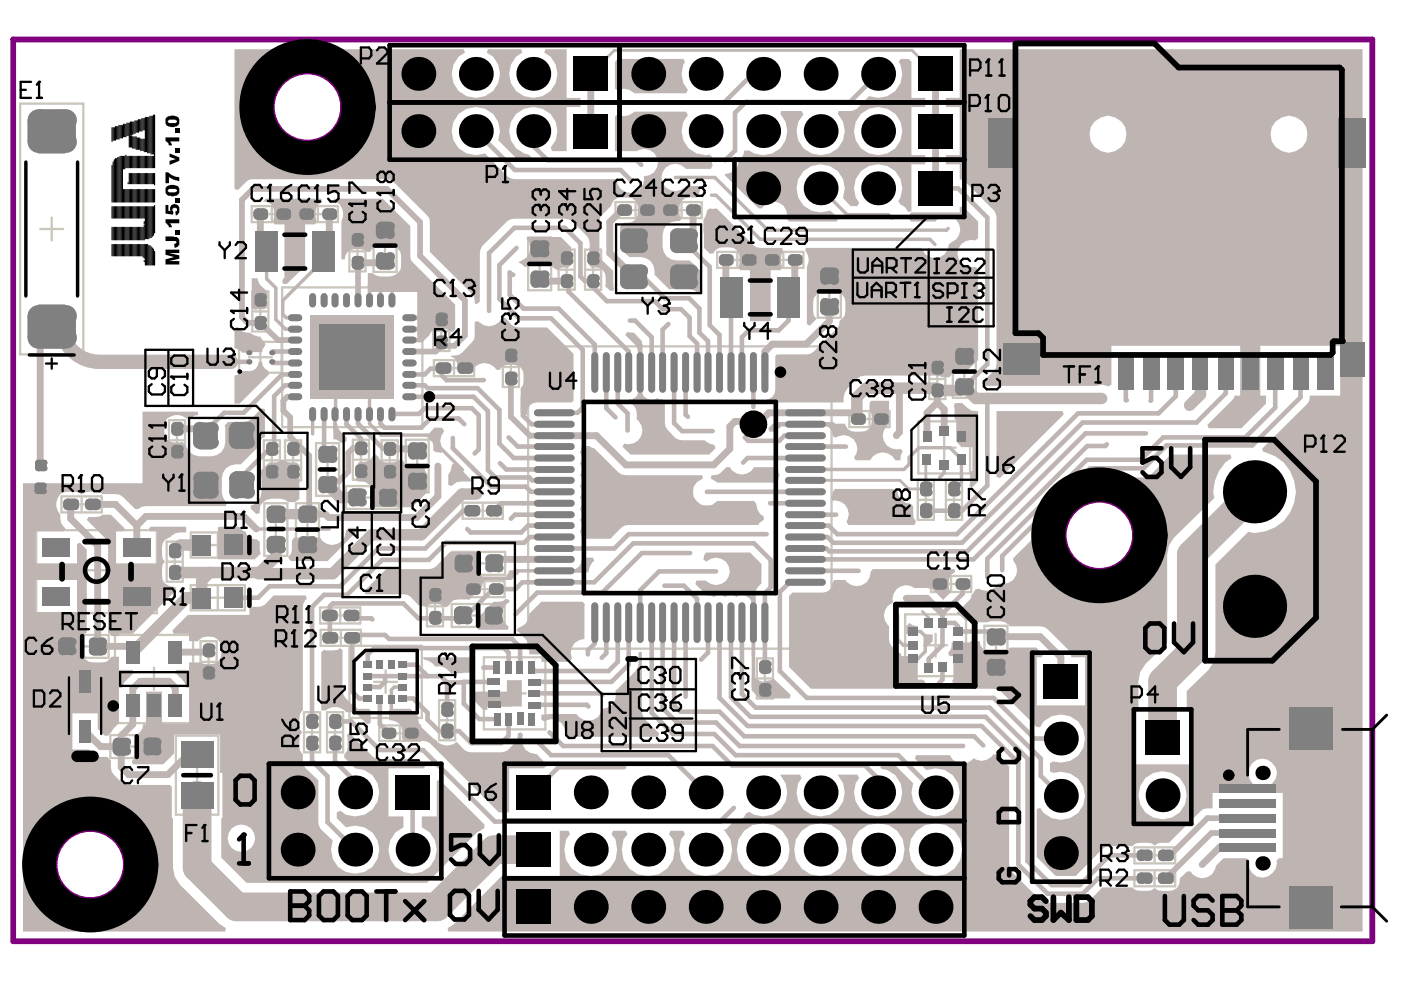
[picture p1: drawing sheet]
<svg xmlns="http://www.w3.org/2000/svg" width="287mm" height="202mm" viewBox="0 0 287 202" stroke-linecap="round" stroke-linejoin="round" font-family="sans-serif">
<path d="M2.7 8.1h278.2v184.7h-278.2z" fill="none" stroke="#800080" stroke-width="1.2"/>
<g fill="none" stroke="#800080" stroke-width=".47">
<circle cx="63" cy="21.9" r="6.9"/>
<circle cx="225.1" cy="109.6" r="6.9"/>
<circle cx="18.5" cy="177.1" r="6.9"/>
</g>
<g fill="none" stroke="#cac6ba" stroke-width=".47">
<path d="M4.1 21.2h13v51.4h-13zM8.2 46.9h4.7M10.6 44.6v4.6M51.5 42.2h8.3v3.3h-8.3zM51.6 59.7h3.3v8.2h-3.3zM54.4 43.9h2.5M55.6 42.6v2.5M57.8 58.9h28.7v28.6h-28.7zM60.9 42.2h8.3v3.3h-8.3zM63.8 43.9h2.6M65.1 42.6v2.5M71.5 47.4h3.3v8.2h-3.3z"/>
<path d="M71.9 51.5h2.6M73.2 50.2v2.6M76.5 44.9h4.7v10.8h-4.7zM76.7 50.3h4.2M78.8 48.2v4.2M108.1 48.7h4.7v10.7h-4.7zM108.4 54.1h4.2M110.5 51.9v4.3M114.4 51.1h3.2v8.2h-3.2zM114.7 55.2h2.6M116 53.9v2.6M119.8 51.1h3.3v8.2h-3.3z"/>
<path d="M120.1 55.2h2.6M121.4 53.9v2.6M126 41.4h8.2v3.3h-8.2zM128.8 43h2.6M130.1 41.7v2.6M135.4 41.4h8.2v3.3h-8.2zM138.2 43h2.6M139.5 41.7v2.6M146.8 51.6h8.3v3.3h-8.3zM149.6 53.2h2.6M150.9 51.9v2.6M156.2 51.6h8.3v3.3h-8.3z"/>
<path d="M159.1 53.2h2.5M160.4 51.9v2.6M167.4 54.3h4.7v10.8h-4.7zM167.6 59.7h4.3M169.8 57.6v4.2M48.9 70h8.7v6.3h-8.7zM50.9 73.2h4.7M52 63.8h2.6M53.3 62.5v2.6M53.3 70.8v4.7M69.8 73.2h4.7M72.1 70.8v4.7"/>
<path d="M88.7 63.7h3.3v8.2h-3.3zM88.8 73.8h8.3v3.2h-8.3zM89.1 67.8h2.5M90.4 66.5v2.6M91.6 75.4h2.6M92.9 74.1v2.6M102.9 71.1h3.3v8.2h-3.3zM103.3 75.2h2.6M104.6 73.9v2.6M108.1 70.9h62.1v62h-62.1zM190.2 73.5h3.3v8.2h-3.3zM190.6 77.6h2.6"/>
<path d="M191.9 76.3v2.6M195.1 70.7h4.7v10.8h-4.7zM195.3 76.1h4.2M197.4 74v4.2M34.6 86.1h3.3v8.2h-3.3zM34.9 90.2h2.6M36.2 88.9v2.6M54 90.2h3.3v8.2h-3.3zM54.4 94.3h2.5M55.6 93v2.6M58.4 90.2h3.2v8.2h-3.2zM58.7 94.3h2.6"/>
<path d="M60 93v2.6M64.7 90.8h4.7v10.7h-4.7zM64.9 96.1h4.3M67.1 94v4.3M70.8 99.6h10.8v4.6h-10.8zM72.2 90.1h3.3v8.2h-3.3zM72.6 94.2h2.6M73.9 92.9v2.5M76.2 99.8v4.2M78.1 90.2h3.3v8.2h-3.3zM78.5 94.3h2.6M79.8 93v2.6"/>
<path d="M83.1 90.1h4.7v10.7h-4.7zM83.3 95.4h4.2M85.4 93.3v4.3M139.2 99.6v4.6M173.9 84.2h8.2v3.3h-8.2zM176.7 85.8h2.6M178 84.5v2.6M187.9 98.3h3.3v8.2h-3.3zM188 86.3h10.6v10.7h-10.6zM190.9 91.7h4.7M193.3 89.3v4.7M193.6 98.3h3.3v8.2h-3.3z"/>
<path d="M7.4 108.6h24.7v17h-24.7zM12.6 101.7h8.2v3.2h-8.2zM15.4 103.3h2.6M16.7 102v2.6M17.4 116.8h4.7M19.8 114.4v4.6M34.1 110.9h3.3v8.2h-3.3zM34.5 115h2.6M35.8 113.7v2.6M39.1 109h11v5.2h-11zM39.1 119.8h11v5.2h-11zM42.4 111.6h4.4"/>
<path d="M44.6 109.4v4.5M54.1 103.1h4.7v10.8h-4.7zM54.4 108.5h4.2M56.5 106.4v4.2M60.6 103.1h4.7v10.8h-4.7zM60.8 108.5h4.3M62.9 106.4v4.2M74.1 101.9h4.3M92.6 113h10.8v4.7h-10.8zM94.7 103h8.2v3.2h-8.2zM95.1 119h8.2v3.3h-8.2zM95.9 115.4h4.2"/>
<path d="M97.5 104.6h2.6M98 113.3v4.2M98.8 103.3v2.6M99.2 119.4v2.5M136.8 101.9h4.7M188.2 102.4h2.6M189.5 101.1v2.6M190.6 118h8.2v3.2h-8.2zM193.4 119.6h2.6M194 102.4h2.6M194.7 118.3v2.6M195.3 101.1v2.6"/>
<path d="M11.4 130h10.8v4.7h-10.8zM14.7 132.4h4.2M16.8 130.3v4.2M23.5 130h16v18.1h-16zM29.2 139.1h4.7M31.5 136.7v4.6M41.1 131.3h3.3v8.4h-3.3zM41.4 135.5h2.6M42.4 122.4h4.4M42.7 134.3v2.5M44.6 120.2v4.4M65.5 124.4h8.3v3.3h-8.3z"/>
<path d="M68.4 126.1h2.5M68.5 130.6h2.6M69.6 124.8v2.5M69.8 129.3v2.6M71.5 132.3v14.7h14.9v-14.7h-20.8v-3.3h8.3v3.3M76.6 139.7h4.7M78.9 137.3v4.6M87.4 120.1h3.3v8.2h-3.3zM87.8 124.2h2.6M89.1 122.9v2.6M92.5 123.7h10.8v4.7h-10.8zM95.8 126.1h4.2"/>
<path d="M97.9 123.9v4.3M97.9 120.7h2.6M99.1 134.6h12.5v14.8h-12.5zM105.3 139.7v4.6M154.9 134.8h3.3v8.3h-3.3zM155.3 138.9h2.6M156.6 137.7v2.5M185.3 125.8h12.5v12.7h-12.5zM189.2 132.1h4.7M191.5 129.8v4.7M201.5 128.2h4.7v10.7h-4.7zM201.8 133.6h4.2"/>
<path d="M203.9 131.4v4.3M22.6 150.6h10.8v4.6h-10.8zM25.9 152.9h4.2M28 150.8v4.2M36 150.7h8.7v16.2h-8.7zM38 158.8h4.7M40.4 156.4v4.7M62.2 145.9h3.3v8.2h-3.3zM62.6 150h2.6M63.9 148.7v2.6M66.9 145.9h3.3v8.2h-3.3zM67.3 150h2.6"/>
<path d="M68.6 148.7v2.6M77.6 148.6h8.4v3.1h-8.4zM80.6 150.2h2.6M81.9 148.9v2.5M89.9 143.4h3.3v8.2h-3.3zM90.2 147.5h2.6M91.5 146.2v2.6M102.9 142h4.7M232.2 173.5h8.4v3.3h-8.4zM232.2 178.2h8.4v3.3h-8.4zM235.1 179.9h2.5M235.1 175.2h2.5"/>
<path d="M236.4 173.9v2.6M236.4 178.6v2.6"/>
</g>
<g fill="#beb5b2">
<path d="M92.5 95.2l.6-.3 3.4 3.4v.3l-3 .1-1 .9-.7-.3v-2.1l.4-.7z"/>
<path d="M104.2 116.8h1.9l.1 .7-.6 .3-.9 1h-.9l-.2-.8 .5-.7z"/>
<path d="M128.4 68l1.4 .1 1.6 1.8v1.5l-.5 .6-.3-.1-.1-.6-.4-.6-2.1-2.1z"/>
<path d="M157.3 87.7l.9-.9h1.6l.1 .7-1.2 .9h-1.2z"/>
<path d="M185.5 128.2l.6-.6 .7 .4 1.1 .3v1.6h-2.4z"/>
<path d="M51.5 57h1.2a3.7 3.7 0 0 0 2 2.7v3.3l-.6 .3-2 .1-.6-.4z"/>
<path d="M153.9 131.8h.7v2.3l-.5 .4h-.2z"/>
<path d="M189.3 129.9h1.6v1.4l-1 1.1-.6-.3z"/>
<path d="M195.5 82.5h1.4l1.9 1.6 1.4 .1v14.4l-1.3 1.3-.5-.5h.1l.1-.7v-2.2h.5v-4.9h-2.3l-1-1.2v-4.5h-.4l-.1-2.9z"/>
<path d="M48 67.2l.7-.2a2.35 2.35 0 0 0 2.6 1.1 2.64 2.64 0 0 0 2 .8l1.1 1.6-.6 1-.2 .6-4.1 .1-.1-.2-.9-.6-.5-.1z"/>
<path d="M86.6 134.6h10.2l.3 .7-.4 1.4 .1 .5-.4 .6-4 .1a3.3 3.3 0 0 0-3.3-1.4l-.5-.6-1-.6-.8-.2z"/>
<path d="M88.9 87.6h1.6l.4 .7a2.83 2.83 0 0 0-.1 3.9l-.4 .5-1.1-.1-.6-.3-.1-1.8-1-.9v-.6z"/>
<path d="M68.2 86.5h.5l.4 .4 .1 .7 .4 .7 1.3 1.3v.7l-.4 .5-.7-.2-.9-.5-.7-.2z"/>
<path d="M119.1 114.6l.3-.4h2l.2 .7a3.6 3.6 0 0 0-1.2 2.4h-2.6l-.9-.3v-.2a2.2 2.2 0 0 0 2.2-2.2z"/>
<path d="M107.9 48.5h6.9l2.1 2.2v3.6l-.5 .5-1.6 .1-.7 .4-.9-.5a4.5 4.5 0 0 0-5.3-.2h-.6l-.2-.3-1-.6a3.1 3.1 0 0 0 2.5-2.9l-.2-1.1-.6-.9z"/>
<path d="M125.9 12.7l.6-.6h13.4l.3 .6a4.7 4.7 0 0 0 .6 5.7l-.3 .7h-10.6a2.91 2.91 0 0 0-3.4-.6l-.6-.3z"/>
<path d="M145.6 97.3a3.2 3.2 0 0 0 3.1-1.6h.7a2.76 2.76 0 0 0 2.5 1.5 2.76 2.76 0 0 0 2.5-1.5h4.5l.4 .4 .1 .9 .2 .3-.2 .3-.1 .8-.4 .4h-12.1l-1.3-.8z"/>
<path d="M53.2 96.6l1.9-1.9a4 4 0 0 0 2.5-.5h.4a4.1 4.1 0 0 0 2.7 .5l.6 .5v7l-.9 .6h-1.3a4.6 4.6 0 0 0-5.2 0l-.6 .7-.1 1.6-.7 .2-1.2-1.2 .1-.7a2.44 2.44 0 0 0 2.1-2.6v-2.9z"/>
<path d="M44.6 108.1l.2-.2h4.1l2 2 .7 .4 1 .2 .6 .4v1.5l.2 1-1.3 1.2h-7.5z"/>
<path d="M65.8 133.6l.6-.5 1.8 .1 1-.1 .3-.4 .6 .4v8.5a5.2 5.2 0 0 0 3 3.3v.3h2.5v.2h.3v2.7l-.7 .2-2.5-2.3-1.9-.1a2.96 2.96 0 0 0-4.2-.4h-.8z"/>
<path d="M73.3 94.9l.2-.3a2.53 2.53 0 0 0 2.9-1.3l.5-.2 .5 .4a2.31 2.31 0 0 0 2.7 1.2l.8-.1 .9-.4h.6l.4 .7a4.6 4.6 0 0 0 4 .5l.3 1.1 .4 .7v3.5l-3.1 3.2h-7.7l-.5-.6a4.6 4.6 0 0 0-.6-4l-.8-.6-1.5-.1-.4-.3-.1-.3 .4-.6 .1-.8z"/>
<path d="M110.8 146.3l7.2-.1a2.86 2.86 0 0 0 3 1.4 2.86 2.86 0 0 0 2.3-2.4 2.85 2.85 0 0 0 2.7-3.8l4.1-4 .6-1.3v-2.4l.4-.3 .3 .3v12.3l.6 1.3 2.9 2.9-.2 .7h-18.5l-.4-.6a2.81 2.81 0 0 0-1.4-2.6 2.81 2.81 0 0 0-3 0l-.6-.3z"/>
<path d="M108.4 125.7l2.4-2.5h8.5l.5 .6-.2 .3v6.8a2.87 2.87 0 0 0-2.5 3.9l-.4 .7h-5.9v-1.5h-2.4l-.2-2.2-2-2.3-.4-.3 .2-.6a2.9 2.9 0 0 0 2.4-2.9z"/>
<path d="M153.9 138.8l.6-.2 .1 .2a2.09 2.09 0 0 0 2.3 .6l.9-.1 .6-.4 3.5 3.5-.3 .7h-6.1l-1.6-1.7z"/>
<path d="M48 76.9l.5-.1 .9-.6 .1-.2h1.3l.1 .1a2.01 2.01 0 0 0 2-2h.7l.2 .7a2.08 2.08 0 0 0 1.1 1.2l.2 .7-6 6h-1.1z"/>
<path d="M68.5 40.7h9.9l5.6 5.6v6.1l.1 .8 9.1 9.2v5l-.6 .6a3.7 3.7 0 0 0-4.2-.1l-.5 .8-.8 .2-1 .6-.7-.4v-9.3h-10.1v-3.9h.9a4.6 4.6 0 0 0 5.2 0l.6-.7 .1-2.7a2.41 2.41 0 0 0-2.3-2.3h-1.9l-1 .2-.7 .5-.4 .7h-.6a3.6 3.6 0 0 0-4 0l-.5 .7-.1 .8h-.7v-7.7a2.95 2.95 0 0 0-1.1-4l-.8-.1z"/>
<path d="M74.6 121l4.5-4.4h8.7l.7-.2 .7-.3 2.9-3.1h5.5l.5 .6a4.6 4.6 0 0 0 .5 4.4l.5 .3 .1 .6-.4 .6-.1 .7-2.7 2.7-.4-.1-2.7 .1-.7 .6-.4 .7-.7 .2a3.3 3.3 0 0 0-4-.1l-1.5-.4-1.6-1.7-.6-.4-.8-.1h-7.8z"/>
<path d="M144.7 43.1l.6-.4 .6 .1 .8-.1 7.7 7.6 .5 .4 5.2 .1 .3 .7a3.6 3.6 0 0 0-.3 3.1l-.3 .7h-2v10.5h-4.3v-10.5h-2l-.3-.7a3.8 3.8 0 0 0-.4-3.4l-.7-.4-2.1-.1-.8 .1-.7 .4-.5 .7h-.7l-1.2-1.1-.1-5.8 .5-.8z"/>
<path d="M144.6 113.2h8.9l2.4 2.3v4a3.6 3.6 0 0 0-1.3 3.7h-.7a2.11 2.11 0 0 0-3.2-.9 1.95 1.95 0 0 0-2.2 0 2.14 2.14 0 0 0-2.4 0l-.3-.2-1.2-.2-2.2-2.3 .2-.7h1.9a2.81 2.81 0 0 0 4 .2 2.81 2.81 0 0 0 .1-4 2.81 2.81 0 0 0-4-.1l-.5-.3a1.6 1.6 0 0 1 .5-1.5z"/>
<path d="M101.1 123.2l1.8-.1 .6-.4 .5 .1 .4 .4a2.85 2.85 0 0 0-.3 5.1l-.1 .7h-6.1l-.4-.7 .5-1.3v-.6z"/>
<path d="M96.9 141.6l6.9 .2v-2.5h3v5.4h-7v.7h-.9l-2-2z"/>
<path d="M60.2 110.1h5.3a2.81 2.81 0 0 0 3.2 1.4 2.81 2.81 0 0 0 2.1-2.8l.5-.6h1.5l.3 .7-6 6.1h-7.6l-.4-.6v-.2l.5-.8 .2-2.6z"/>
<path d="M204 84.2h13.5l.3 .7-13.1 13-.7-.2z"/>
<path d="M168.4 87l.3-.2h4.2a2.09 2.09 0 0 0 2.2 1.6h1.1a2.04 2.04 0 0 0 2.3-2.2l-.1-1.5-.4-.6v-1.6l.4-.4h3.6v4.8a2.81 2.81 0 0 0-1 3.5 2.81 2.81 0 0 0 3.4 1.5l.4 .6-.3 .5-.1 1.3h-1.1a2.86 2.86 0 0 0-2.6-1.7 2.86 2.86 0 0 0-2.6 1.7h-2.9l-.4-.6a2.77 2.77 0 0 0 0-3.7 2.77 2.77 0 0 0-3.6-.4h-.4l-.3-.4a2.2 2.2 0 0 0-2.1-2.2z"/>
<path d="M170.9 100.1h11.7l1 .3a2.81 2.81 0 0 0 2.9 2.8l.4 .5 .2 2.4 .4 .7-.3 .7h-13.6l-.3-.7a2.78 2.78 0 0 0-.1-3.1 2.78 2.78 0 0 0-2.8-1.1v-.4l-.3-.3 .3-.4 .1-.8z"/>
<path d="M79.6 145.4h.3v-.2h4.1l1.6 1.6 .2 1.3 .3 .7 2.4 2.2 .6 .5h.2l.2 .5a3.1 3.1 0 0 0 4 0l1.6 1.6 .7 .4 .7 .1h6.1l.7-.1a4.2 4.2 0 0 0 2.7-3.8l.7-.2 .4 .6a2.8 2.8 0 0 0 2.8 3.8l1.5 1.7 .4 .1 .1 .7-.6 .5h-7.1v9h-2.1l-14.1-14.2-.7-.4-.7-.1h-3.9l-.5-.6a3.5 3.5 0 0 0-.4-2.9l-.9-.5-1.3-.2z"/>
<path d="M97.2 65.9l.7-.1a2.88 2.88 0 0 0 4.8-.6l.7-.1 1.4 1.5 .7 .4 .7 .1h5.8l5.4 5.4v9.6l-.5 .3h-6.9a2.07 2.07 0 0 0-2.1 2.5l-.6 .2-.7-.6v-5l.5-.6 .1-2a2.04 2.04 0 0 0-2.3-2.2 2.31 2.31 0 0 0-2.5 1h-.8a2.87 2.87 0 0 0-5 .3h-2.7l-.3-.3a2.29 2.29 0 0 0-1.2-2.7v-.2l1.5-.1 .7-.5 2.5-2.7z"/>
<path d="M54.4 40.7h11.4l.1 .7a2.52 2.52 0 0 0-1.3 2.8l.2 1.1-.3 .7h-2v8.5l-3.8 3.7h-.7l-.2-.5 .2-.7h.2v-11h-2l-.3-.7a3.8 3.8 0 0 0-.4-3.4l-.7-.5-.9-.1z"/>
<path d="M18.1 105.9l2.4-.1 .4-.4h1.8l2.8 2.8-.3 .6h-1.4v6.6h8.4v-6.6h-1.4l-.3-.6 .3-.3h7.3v1.1l-2.1 .2-.9 .6-.2 .2a2.31 2.31 0 0 0-1.7 2.9l.1 1.5 .5 .6-.5 .6-.1 1.5a2.42 2.42 0 0 0 2.7 3.1l.2 .6-8.9 9h-2.8v.5h-1.6l-.7-.7v-17.9l-.1-.8-.5-.7-3.7-3.7z"/>
<path d="M164.9 50.8h23.8a2.81 2.81 0 0 0 3.1 2.1 2.81 2.81 0 0 0 2.4-2.8l.6-.5a2.79 2.79 0 0 0 1.2-4.3 2.79 2.79 0 0 0-4.5 .1h-5a1.28 1.28 0 0 1 .1-1.9h9.9v-1.1l.6-.2 3.1 3.2v3.4l-.6 .4a2.82 2.82 0 0 0-3.6 2.7 2.82 2.82 0 0 0 3.6 2.7l.6 .5v18.7l-2.3 2.2a3.2 3.2 0 0 0-3.5 1.3 2.56 2.56 0 0 1-1.9-.3l-1.1-.1h-14.1l-1.1 .1a6.9 6.9 0 0 0-3.5 4.4v1h-15.3l-.3-.7a1.83 1.83 0 0 0 1.6-2v-6.8l.4-.3h6l.8-.1 .7-.5 4.7-4.7a1.95 1.95 0 0 0 .6-1.6l1-1.1 .2-2.7a2.41 2.41 0 0 0-2.4-2.3h-1.9a2.41 2.41 0 0 0-2.3 2.3l.1 2.7 .6 .7-1.4 1.4-.6-.3v-11.6a3.2 3.2 0 0 0-.4-3.6z"/>
<path d="M128.7 81.8l.8-.1 .7-.4 .5-.7h.7a2.11 2.11 0 0 0 3.2 .9l.2 .2 .8 .1 .5 .4 .1 5.2 2 2.3 .7 .4 .7 .1h4.6l1.1 .7 .9 .2 .3 .7-1.3 1.3h-16.1l-1.7-1.6 .4-.6a2.82 2.82 0 0 0 3.4-1.4 2.82 2.82 0 0 0-.8-3.6 3.4 3.4 0 0 0-1.7-3.7z"/>
<path d="M161.5 122.1l.7-.7h6.2a2.01 2.01 0 0 0 2.1-2.1l.3-.5h2.3a2.83 2.83 0 0 0 3.2 1.1 2.83 2.83 0 0 0 1.9-2.9l.5-.4h16.7l.1 .5a2.52 2.52 0 0 0-1.3 2.9l.2 .8 .3 .4-1.6 1.7-1.8-1.9-.7-.5-3.4-.1a2.78 2.78 0 0 0-3.2-.1 2.78 2.78 0 0 0-1.2 3.1 2.83 2.83 0 0 0-.8 4.8v2.8a3.8 3.8 0 0 0 2.5 2.9v.5h3.4v4.8h1l.5 .5 .1 .8-.4 .6h-23.1l-4.5-4.5z"/>
<path d="M119.1 91.5l.1-.2h1.4l1 .5 5 4.9 .7 .5 .8 .1h15.7l.1 .7a2.84 2.84 0 0 0-1.6 4.3 2.84 2.84 0 0 0 4.5 .3h7.6l.4 .6a3.2 3.2 0 0 0 1.6 2.7v.6l-.9 .6-.3 .4h-26.5l-.8 .1-.6 .4-2.4 2.3h-5.5l-.3-.3-.2-.8-.2-.4a2.12 2.12 0 0 0 0-2.3 1.93 1.93 0 0 0 0-2.3 2.12 2.12 0 0 0 0-2.3 2.12 2.12 0 0 0 0-2.3 1.93 1.93 0 0 0 0-2.3 2.12 2.12 0 0 0 0-2.3 2.12 2.12 0 0 0 0-2.4l.2-.3z"/>
<path d="M159.9 22.7h4.2l.4 .7a4.9 4.9 0 0 0 .1 7 4.9 4.9 0 0 0 7-.1 4.9 4.9 0 0 0-.1-7l.1-.6h2.4l.7-.1 .7-.3 2.5-2.6a4.9 4.9 0 0 0 5.6-1.3 4.9 4.9 0 0 0 .5-5.7l.4-.6h1.6l.6 .6v7.3h2.8v1.9h-2.8v9.9h2.8v1.9h-2.8v9.6l-.7 .1-.6-1-.9-.5-.5-.7a4.9 4.9 0 0 0-4.4-7.5 4.9 4.9 0 0 0-3.6 7.8l-.4 .7h-1.4l-1.5-1.6a4.9 4.9 0 0 0-3.1-6.8 4.9 4.9 0 0 0-6.3 4 4.9 4.9 0 0 0 4.8 5.7l2-.4 1.6 1.6-.3 .7h-9.8l-.4-.6a2.77 2.77 0 0 0-1.6-3.3 2.77 2.77 0 0 0-3.5 1.2h-.7l-6.9-6.8 .1-.3a2.81 2.81 0 0 0 2.8-2.9l.6-.5 .3-.7 .2-.7h1a4.9 4.9 0 0 0 6.7-.8 4.9 4.9 0 0 0-.3-6.7zM174.8 26.9a5 5 0 0 0 9.9 0 5 5 0 0 0-9.9 0z"/>
<path d="M35.3 129.1l3.2-3.2h12.6v-1.6l2.4-.1 .7-.4 1.8-1.9h6.6l.2 .8-.3 .2-.4 .7-.1 .7v21.2l-.6 .7-.1 .8 .1 2.4 .5 .6-.5 .6-.1 2.3 .1 .8 .6 .7 .1 2.1 .4 .7 2.7 2.6v8.6l.1 .7 .3 .7 2.5 2.3a5 5 0 0 0 4 6.9 5 5 0 0 0 5.5-5.6 5 5 0 0 0-6.8-4l-1.9-1.8v-1.2l.7-.4a4.9 4.9 0 0 0 7.8-2.1 4.9 4.9 0 0 0-4.7-6.5l-2.2-2.3v-.7l.6-.7 .1-.8v-1.4l-.1-.9h-.2l.6-.5 4.9 4.9 .7 .4 .7 .1h8l1.3 1.3-.3 .6h-7.3v9.8h3.1v2.2a4.9 4.9 0 0 0-2 7.6 4.9 4.9 0 0 0 7.8 0 4.9 4.9 0 0 0-2-7.6v-2.2h3v-7.3l.6-.2 9.2 9.2v.7l-1.6 .9-10.2 10.3h-36.9l-5.2-5.1v-8.1h.2v-9.3h-.4v-7.9h-9.5v3.9l-2.2 2.2h-6.1l-.2-.2v-.6l.3-.2a4.7 4.7 0 0 0 .4-4.7l1.4-1.6 .1-.9h.6v-6.7h3.3v6.7h5.5v-7.5h-.6a4 4 0 0 0-2.2-2.9l.2-.7h2.6v-1.5h2.5a3.5 3.5 0 0 0 3.5-.3 4.7 4.7 0 0 0 .5-3.6 2.43 2.43 0 0 0-2.8-1.4l-.9 .1-.9 .8h-1.9v-1.5h-3.2zM46.6 171.7a2.81 2.81 0 0 0 5.6 0 2.81 2.81 0 0 0-5.6 0z"/>
<path d="M4.7 99h24.5v-14.7h11.3l.1 .7-.8 .1-.9 .6h-.7a2.94 2.94 0 0 0-4.4 .7l-.2 2a2.04 2.04 0 0 0 2.3 2.2l1.5-.1 1.4 2.1a6 6 0 0 0 6.5 0l.6-.9 .2-1.1-.1-3.5 .7-.7 3.9-.1 .7-.4 2.2-2.3 .7 .2v5.7l-.6 .3-.4 .7-.1 .8-3.8 3.8a3.2 3.2 0 0 0-3.9 2.8v2.9l.2 1.1 .6 .9 .3 .2-.3 .7h-16.3l-.8 .1-.7 .4h-.8l-2.4-2.4-.7-.5-3.6-.1-.4-.4-.9-.1-2.3 .1-.6 .5-.6-.5-.9-.1a2.8 2.8 0 0 0-3.3 1.2 2.8 2.8 0 0 0 .3 3.4h.2a2.94 2.94 0 0 0 1 2.9l-.3 .6h-5.8v6.6h8.5v-4l.6-.2 1.4 1.4v17l-.4 .2a4.5 4.5 0 0 0 0 5.2l.8 .5 2.6 .2 1-.2 1-1h1.6v2.7h2.8l.2 .7a6.8 6.8 0 0 0-2.3 2.6v.3h-.7v7.3l-1.1 1.1-.5 .8-.7 .7h-.7l-1.4-1.4v-3.2h-5.2v7.4h3.3a3.4 3.4 0 0 0 3.9 1.5l.7 .7a4.1 4.1 0 0 0 2.1 4.5l.7 .4 .9 .2h8.3l.5 .3v6.5h.2v10l.4 1.9 1 1.7 8.1 8.1 1.3 .8-.1 .7h-41.4zM7.3 118.8v6.5h8.5v-6.5zM9.8 177.1a8.7 8.7 0 0 0 17.4 0 8.7 8.7 0 0 0-17.4 0z"/>
<path d="M48 10.1h46.9l.3 .7a4.9 4.9 0 0 0-.3 8.6 4.9 4.9 0 0 0 7.5-4.3l-.4-1.9-1.1-1.6-1.3-.8 .3-.7h6.8l.2 .7a4.9 4.9 0 0 0-.3 8.6 4.9 4.9 0 0 0 7.5-4.3l-.3-1.9-1.1-1.6-1.3-.8 .2-.7h4.4v9.9h2.8v1.9h-2.8v9.1h-2.9l-.4-.8a4.9 4.9 0 0 0-.8-7.5 4.9 4.9 0 0 0-7.3 2.3 4.9 4.9 0 0 0 3.6 6.7l.6 .5-.2 .7h-2.4l-4.2-4.2a5 5 0 0 0-3.9-6.8 5 5 0 0 0-5.6 5.6 5 5 0 0 0 6.8 3.9l4.7 4.8 .7 .4 .7 .1h20.8a2.79 2.79 0 0 0 3.1 2.8 2.79 2.79 0 0 0 2.5-3.3 3.3 3.3 0 0 0 2.9-2.9 2.83 2.83 0 0 0-4.3-2.3h-4.5v-7.2l.6-.4a2.74 2.74 0 0 0 3.4-.5h10.6l.3 .7a4.9 4.9 0 0 0-.7 5.6 4.9 4.9 0 0 0 5.2 2.5l.5 .4-.2 .7 .3 1.1-.4 .7h-5.1a2.78 2.78 0 0 0-4.1-.3 2.78 2.78 0 0 0 0 4.1 2.78 2.78 0 0 0 4.1-.3h2.5l.4 .7-.2 1.2-.5 .5h-1.3a2.04 2.04 0 0 0-2.2 2.2l.1 1.5 .3 .5-.3 .6a3 3 0 0 0-3.6 2.8v2.4a2.81 2.81 0 0 0 2.9 2.8h2.7l2.2 2.2v4.3l-.7 .2-.2-.3-.7-.4-.7-.1h-4.2l-2.9-2.9a3.1 3.1 0 0 0-2.8-3.7h-2.4l-1.9-1.7v-4.5l.9-.8a2.22 2.22 0 0 0 2.8-2.2 2.34 2.34 0 0 0-2.2-2.9h-1.2a2.04 2.04 0 0 0-2.1 1.7l-1.8 1.8-.5 .7-.1 .8v6.3l.1 .8 .5 .7 2.2 2.2v2.4l.3 1.2-.3 .5h-.6l-1-1 .1-1.6a2.04 2.04 0 0 0-2.2-2.2h-.7l-.4-.4-.1-5.3-.4-.7-3.1-3.1-.7-.4-.8-.1h-10.3l-.7 .1-.7 .4-5.2 5.1-.3 .7-.2 .7v10l-.6 .5-.4-.2-.1-1.4-.5-.5-8.6-8.6v-6.1l-.1-.8-7.9-7.9-.8-.1h-27.4l-.9 .1-2.2 2.1-.7-.2zM56.8 15.8a8.7 8.7 0 0 0 2.4 14 8.7 8.7 0 0 0 12.3-7.1 8.7 8.7 0 0 0-10.8-9.1l-2.1 .9z"/>
<path d="M196.5 10.2l.1-.1h82.3v180.7h-187.1l-.2-.7 1.3-.8 10.3-10.4 .6 .3v.2h10.8v-9.3h1.8l.3 .7-.8 1.1a5.5 5.5 0 0 0 5 7.5 5.5 5.5 0 0 0 5.1-7.5l-.8-1.1 .3-.7h2.6l.4 .7-.9 1.1-.3 2.1a5.4 5.4 0 0 0 6.5 5.3 5.4 5.4 0 0 0 4-7.4l-.9-1.1 .4-.7h2.6l.3 .7-.8 1.1-.3 2.1a5.4 5.4 0 0 0 7.6 5 5.4 5.4 0 0 0 1.4-9l.7-.3 1.3-1.4a2.91 2.91 0 0 0 2.7-1.8l.6-.2 1 .6a5 5 0 0 0 6-1.9 5 5 0 0 0-.6-6.4h4l.3 .8a4.9 4.9 0 0 0 3.3 7.8 4.9 4.9 0 0 0 5.2-6.8l-1.1-1.8h4l.4 .8a4.9 4.9 0 0 0 3.3 7.8 4.9 4.9 0 0 0 5.2-6.8l-1.1-1.6-1.7-1.1-1.1-.2-.3-.3 .3-.7h2.6l3.8 3.9-.3 1.9a5 5 0 0 0 5.6 4.9 5 5 0 0 0 4.1-6.2 5 5 0 0 0-6.7-3.3l-2.3-2.3 .2-.7h7l.6 .9a2.77 2.77 0 0 0 4.2-.4 2.72 2.72 0 0 0 4-.7l.7-.1 2.6 2.6v20.1l.1 .7 .4 .7 6 5.9 .7 .4 .7 .1h7.1l.8-.1 .7-.4 2.5-2.7h6.3l.7 .6 .9 .2 2.3-.2 .6-.4 .7 .4a5.1 5.1 0 0 0 3.8-.4l.5-.9 .1-1.1 1.6-1.4h.7l.3 .6a2.86 2.86 0 0 0 3 .6 2.86 2.86 0 0 0 1.8-2.4l1.6-1.5h4.7l.4 .6-.1 .4a2.92 2.92 0 0 0 2.4 2.9 2.92 2.92 0 0 0 3.3-1.8l.2-1.1-.1-.4 .5-.6h.8v-13.4h-14.4v3.2l-1.8 .1-7.1 6.9-2.2 .1-.7 .5-.6-.5-2.3-.1-.9 .1-.7 .6-5.4 .1-.7 .4-5.6 5.6h-4.1l-3.9-3.9v-9.8l.7-.2 .7 1a5 5 0 0 0 8.4-2.4 5 5 0 0 0-6.5-5.8l-.6-.4v-1.6l.6-.3 1.7 .2a5 5 0 0 0 4.5-6.9 5 5 0 0 0-8.1-1.6l-.7 1.2h-.7l-7.4-7.4-.7-.3-.7-.1h-8l-.5-.6 .2-.6-.2-.6 .3-.1v-4.8h-.8l-.3-.6 .6-.9 .1-1.3h3.8v-.3h2a2.41 2.41 0 0 0 2.3 2.4h1.9l1-.3 .7-.4 .2-.4h5.4l1.4 1.4-.2 .6h-1.1v9.9h9.9v-9.9h-2.8l-.1-.8-.5-.7-4.2-4.2-.7-.5-.9-.1h-6.2l-.2-.4a4.8 4.8 0 0 0-4.5-.4h-3.4v-.4h-1l-1.7-1.6 2.5-2.5 .4-.6 .1-.7 .3-.1 .4-.8 .8-.3 .4 .3a3 3 0 0 0 3.7-1.3 2.85 2.85 0 0 0 3.3-1.2 2.85 2.85 0 0 0-.4-3.5v-.5l10-9.9 .5 .4-.4 .6a8.6 8.6 0 0 0 5.4 12.6 8.6 8.6 0 0 0 10.8-8.4 8.6 8.6 0 0 0-10.9-8.3l-2.1 .9-.5 .4-.4-.6 4.2-4.2h10.1l.7-.1 .7-.4 4.1-4.2h12.3l.2 .7a8 8 0 0 0-3.5 8.2l-8.2 8.1-1.1 1.6-.4 1.9v18.1l-4.4 4.3-1.1 1.7-.3 1.8v6.3h-.5v10.7h10.8v-10.7h-.5v-4.3l4.5-4.3 1.1-1.7 .3-1.8v-18.1l6.7-6.7 1.3 .3a8.4 8.4 0 0 0 8.4-7.6 8.4 8.4 0 0 0-6.6-9.1l-.2-.6 9.1-9.1 .5-.6 .1-1.2h6.3v-10.2h-16.4v10.2h1.2v1.7l-5.1 5h-6.7l-.2-.7 5-5 .5-.6v-.4h1.2v-10.2h-26.4v8l-.7 .3-1.3-.3-1 .2h-23.2l-.2-.7 2.4-2.4 .4-.6 .1-.7v-30l-.1-.7-.4-.8-6-5.9-1-.5v-3h-2.9v-1.9h2.9v-9.9h-2.9v-1.9h2.9zM260.1 27.5a3.8 3.8 0 0 0 7.6 0 3.8 3.8 0 0 0-7.6 0zM223 27.5a3.8 3.8 0 0 0 7.6 0 3.8 3.8 0 0 0-7.6 0zM255.5 158.3a2.95 2.95 0 0 0 5.9 0 2.95 2.95 0 0 0-5.9 0zM233.1 162.9a5 5 0 0 0 9.9 0 5 5 0 0 0-9.9 0zM187.6 170.1a5.5 5.5 0 0 0 1.8 9 5.5 5.5 0 0 0 7.6-5.1 5.5 5.5 0 0 0-7.6-5zM175.9 170.1a5.5 5.5 0 0 0 1.7 9 5.5 5.5 0 0 0 7.6-5.1 5.5 5.5 0 0 0-7.6-5zM164.1 170.1a5.5 5.5 0 0 0 1.8 9 5.5 5.5 0 0 0 7.5-5.1 5.5 5.5 0 0 0-7.5-5zM152.4 170.1a5.5 5.5 0 0 0 1.7 9 5.5 5.5 0 0 0 7.6-5.1 5.5 5.5 0 0 0-7.6-5z"/>
</g>
<g fill="none" stroke="#beb5b2" stroke-width="1.4">
<path d="M120.9 15.1v11.7M191.5 15.1v23.5M53.3 43.9v6.4l1.3 1.2M67.4 43.9v6.4l-1.3 1.2M78 53.5l-.4 .3h-3.7l-.6 .6M110.8 57.6h5.6M127.8 43h-.5l-2.5 2.5v6.3M141.9 43v4.4l-2 2M148.6 53.2v6.5l1.3 1.2M162.7 53.2v6.5l-1.3 1.2M8.2 67.1v27.6M165.1 70.5h-7l-1.5 1.5v4.2"/>
<path d="M169.8 62.8v3M184.1 79.6v8.9l-.6 .7M191.9 80v2.4M36.2 87.8h5M79.9 91.9h3.6l.4 .4M113.4 89.2h8.7M155.6 86.3h-5.1l-1.1 1.1v4.5M157.4 84.5h18l.2 .4M191.9 82.4l-2.1 2.1v4.8M191.9 82.4l1.4 1.4M14.5 106.2l5.5 5.5v20.7M18.9 103.3h4.7"/>
<path d="M52.5 108.3l-2.6-2.5h-20l-1.9 1.8v4.5M62.9 105.3h3.7l.7 .7h18M101.9 114.6l-.7 .8M26 132.4l1.2 1.2M42.7 133.2l-.2 .4h-6.6M185.5 122.5h4.3M203.9 130.4h9l4.3 4.2v4.9M17.4 149.7l3.2 3.2h4.2M31.5 144.6v8l-.3 .3M31.5 148.9h13.4M35.9 144.6v-3.8l-1.3-1.3h-5.9l-1.5 1.6v7.2l-2.4 2.4v6.4l1.6 1.5M40.4 154.7h-2l-4 3.9"/>
<path d="M249.6 173.5l-3.5 3.6"/>
</g>
<g fill="none" stroke="#beb5b2" stroke-width=".94">
<path d="M156.2 15.1h-2.1l-5.9 5.9M105.4 34.8h21.7l2 2M109.2 26.8v3.1l2.9 2.9h18.3l.9 1M174 20.9h-21.3l-2.2 2.2v7.7l-2 2M105.1 56.3h-.3l-.4-.5v4.6l2.8 2.8h7.2M105.8 50.8l-3.6 3.5v6.9l4 4h6.6M110.5 57.2l.3 .4M115.6 46.7h-10.3l-5.2 5.1v11.9M116.5 57.6h-.1v2.1M118.8 49.8v6.8l1 1h1.6M121.1 57.6v.9l3.1 3.2h9.8l1.6 1.6h3.8l1.8 1.8v3.7l1.5 1.6v5.8M129.8 56.6h1.8"/>
<path d="M47.3 74.1h3.6M55.6 74.1l.3 .2h4.6M60.5 76.7h-2.7l-7.9 7.8h-4M60.5 78.9h-2.1l-2.3 2.2v10.7l.1 .1h-1M60.5 72h-4.6l-.3 .2M83.8 67.4h3l.6 .6v.5l-1.2 1.1h-2.4M83.8 65.1h6.2M83.9 78.9h3l.6 .6h10.3l4.4 4.5v6.9l3 2.9h8.2M90.5 75.5h-2.4l-1.2 1.2h-3.1M90.5 74.9v2l.9 1h7.7M111.2 72.8v4.6l-4.1 4.1v3.6M119.3 71.6v11.9l-1.1 1h-4.8"/>
<path d="M121.8 70.6v5.6M124.1 76.2v7.4l1.9 1.9M128.7 72v4.2M128.9 65.7h1.1l3.4 3.4v7.1M129.3 68.8l1.8 1.8v11.4l1.7 1.7M135.6 67.5v8.7M138 76.2v10.5l1.6 1.6M140.4 76.2v8.7l.4 .5M141.1 61.1l2.1 2.1v4.9l1.7 1.8v6.3M147.3 68.6v7.6M149.9 60.9l-.3 .2v15.1M154.2 76.2v7.2"/>
<path d="M161.4 60.9v4.8l-2 2h-6.1l-1.4 1.4v7.1M235.6 76v6l-.1 .1M240.7 76v5.1M250.9 76v4.6M261.1 76v7.5M266.2 76v5.4M41.2 87.8l1.4 1.4v-1.4M49.9 97.2v2.1M66.4 84.8v7.5h-.2M70.9 84.8v2.1l3 2.9v2M73.3 84.8v2l5.2 5.1h1.4M77.9 84.8v2l.8 .8h7.5l1.9-1.9"/>
<path d="M80.2 84.8h5.6l1.1-1.2h9.7l1.4 1.4v7l-.8 .9M83.8 81.3h13.1l3 2.9v12.1l1.5 1.5M92.7 89.7v2.1M93.9 85.7l1.2 1.2M102.4 94.9l1.2 1.2M104.1 89.6l1.9 1.9h7.4M107.6 99.7l1.1 1h4.7M108.4 97.8l.5 .6h4.5M108.8 86.9h4.6M126.5 82.7l2 2v3.5M164.9 89.2h-4.3l-1.1 1.1h-6.3l-.7-.7M164.9 93.8h-11.8l-1 .9"/>
<path d="M164.9 91.5h8.3M170.5 86.9h-11.6l-.2 .2M220.7 84.7h16.5M221.6 86.5h23.3M222.2 88.8h12.4M226.6 91l-.4 .3h-3.6M238.1 89.6l-4.6 4.6h-11M238.8 91.2l-4.7 4.7h-10.9M77.4 112.3h9.7M87.8 114.7h-9.6l-7.1 7.1h-4.7l-2.5 2.5v23.4M94.8 104.6h1.8M95.6 108.3l.8 .7"/>
<path d="M113.4 110h-4.9l-1.2 1.2M113.4 105.4h-8l-.8 .8M113.4 103.1h-10.8l-1.5 1.5M113.4 107.6h-5.3l-1.4 1.4M121.6 119.3h-14.7l-1.4 1.4h-4.6M128.7 109.4l-2.9 2.9h-12.4M134.9 117l-3.8 3.9v6.7M136 120h4l2.7 2.7v4.9M144.7 100.7h20.2M157.6 103.1h7.3M157.8 114.7v5.6l-1.2 1.2v15.9l-.4 .3M164.9 110h4.5l1.2 1.2"/>
<path d="M164.9 119.3h-3.3l-2 1.9v16.2M164.9 107.6h4.7l1.8 1.8M164.9 112.3h4.3l.6 .6M164.9 105.4h6.3M164.9 116.9h10.9M195.3 104.6h1.6M197.1 119.6v2M202.1 114.4v3.8M205.2 113.9v2.9M55.2 120.1l-2.4 2.3h-4.9M72.1 126.6h3.9l.2 .3M75.3 138.5h14.9l1.3 1.3"/>
<path d="M76.5 132.9l-1.2 1.1v2.1M78.8 138.5v1.2l-1 1h-2.5M79.6 130.9l-.8-.9h-5.6l-1.1 1.1v10.5l1.4 1.5h1.8M82.5 136.1h2.7l2.3 2.4M86.6 137.9h.3M91.5 139.8h3.4M91.5 139.8v5.5M95.5 126.1h-.8l-.5 .5h-8.6l-3-3h-14.5l-.6 .6v6.4M98.9 136.7h2.9M101.2 139.7h-6.3v4.4l3.2 3.2h3.7M103.2 132.7l.9 1v3M104.8 130.9l1.7 1.6v4.2"/>
<path d="M110 121.4h13.3M121.8 127.6v4.2l-1.4 1.4v.8M124.1 127.6v6.2l-.9 .9M126.5 135.5l-1.9 1.9h-15.1l-.7-.7M128.7 127.6v8.5l-3.5 3.6h-15.8M133.4 127.6v18.4l4.4 4.3M135.6 127.6v17.4l3 3M138 127.6v16.9l1.3 1.3M140.4 127.6v15.1M144.9 127.6v6.1l-1.4 1.4M147.3 127.6v15.3l5.8 5.8M149.6 127.6v15.2l4 4"/>
<path d="M151.9 127.6v14.5M154.2 121.1v6.5M190.1 135v1.7M192.9 125.7v1.9h2.5l.7 .7v1h6.7l1.1 1.1M192.9 136.7v2.5l-.7 .7M63.9 152.2v3.6l3.2 3.2v9.4M68.6 152.2v3.8l4.1 4.1v2.2M68.6 147.7h3.3l5.9 5.9h8.8M77.8 143.2v5.1l1.7 1.9M82.5 143.1h2.1l2.9 2.9v1.4l2.4 2.3h4.1l2.5 2.5h6.1l1.5-1.5v-3.4M109.4 144.3h10.7l.4 .4M110 151.8l2.8 2.9h24l7.7 7.6"/>
<path d="M112.5 150l2.8 2.8M122.9 142l.4 .4M127.8 157.1h-13.4l-5.2 5.2M145.9 152.8l4 4h27.2l2.7 2.7v2.8M146.2 150.3l4.4 4.4M146.6 148l4.8 4.8M147.3 145.8l5.1 5M183.9 154.7l7.6 7.6M199.4 150.8l1.9 1.9M208.5 156.2v20.9M210.4 155.4v21M213.1 155.4v3.5l4.1 4.1"/>
<path d="M84.5 162.3v11.7M150.2 165.5l-2.8 2.8M227.2 175.2h7M234.2 179.9h-9.4l-3.2 3.1"/>
</g>
<path d="M49.5 40.9v24.1l1.2 1.1h2.6l3.6 3.5h3.6M73.3 54.4v7.2M86 45.5v6.9M95.2 61.6v7.1l-2.1 2.1h-2.7l-1.2 1.2h-5.4M104.6 77.5v7.9M59.9 92l1-1v1M60.5 81.3h-1.7l-.8 .8v2l1.4 1.4v4l3.9 3.8v11.6l-.4 .4M66.4 98.6h3M73.9 91.8h-1.7l-.9 .9v3.9l-2 2M108.5 89.2h4.9M238.6 179.9h.1M238.6 175.2h.9" fill="none" stroke="#beb5b2" stroke-width="1.2"/>
<g fill="none" stroke="#beb5b2" stroke-width=".71">
<path d="M145.6 40h1M168 38.6l5.4 5.4M54.6 51.5v5.6l1.9 1.9v6.4l2 2h2M66.1 51.5v1.8M80.2 58.3v3.3M181.9 44l.7 .7M190.4 49l1 1.1M194.1 46.8l-.3 .3M57.9 61.6v2.8l.7 .7h1.9M68.6 76.7v.8l.3 .2M75.6 61.6v-3.2l.8-.7h1.6l-.1 .1v3.8M64 84.8v4.1"/>
<path d="M68.6 84.8v3.1l1 1.1M68.7 81.7v1.9M75.6 84.8v2l2.4 2.3h9.5M75.6 81.7v1.9M85.4 96.6v2M185.1 96.1l1-1v-1.4l2-2h6.4l2.3 2.3v4.7l-1.5 1.4M193.3 95.2v1.7l-.9 .9M97.6 118.4l-.8 .9v1.4M120.4 116l-1 .9h-13.8l-1.5 1.5M154.2 127.6v13l.7 .7h5.2l.1 .1M183.8 126.1v4.9l1.1 1.1h2M186.9 129.3h1.6l.9 1v3.1l-1.5 1.6h-1"/>
<path d="M80.1 143.2v2.2l4.1 4.1v.7M82.5 140.7h-1.8l-.6 .6M97.8 143.5l.8 .8h6l.3-.3M101.2 142h3l.7 .7"/>
</g>
<path d="M90 65.1l.4 .3M177.3 79.5l-1.9 1.9v3.1M191.4 79.5l.5 .5h4.8l.7-.7 2.4 2.3h2.3M245.8 76v4.8l-2.3 2.2M255.9 66.7l.1 .1v14.9l-2.5 2.5M67.1 99.3l2.5 2.6h2.3M35.8 117.3h17.4M41.3 111.6h-4.4l-1.1 1.2M42.9 117.3l-1.6 1.6M56.5 111.5v2.5l-3.6 3.5M76.1 109.5h10.1M94.6 101.2h2.9" fill="none" stroke="#beb5b2" stroke-width="2.4"/>
<path d="M125.8 10.3l-4.9 4.8M186.7 10.3l4.8 4.8M189.8 94l-.3 .3v5.8h-3.5l-1.8-1.7M188.8 125.2l1.3 1.3v1.1" fill="none" stroke="#beb5b2" stroke-width=".59"/>
<path d="M243.9 113.6v20.1" fill="none" stroke="#beb5b2" stroke-width="5.9"/>
<path d="M56.5 105.3h6.4" fill="none" stroke="#beb5b2" stroke-width="2.1"/>
<circle cx="230.5" cy="82" r=".47" fill="#beb5b2"/>
<g fill="none" stroke="#beb5b2" stroke-width=".94">
<path d="M179.8 15.1l-5.8 5.8M97.4 26.8l8 8M127.9 21h20.3M191.5 38.6h4.6l6 6v30l-4.7 4.7M115.6 46.7l3.2 3.1M116.4 59.7l12.3 12.3M131.6 56.6l4.5 4.5h5M139.9 49.4l5.4 5.2v12l2 2M112.8 65.2l6.5 6.4M114.4 63.2l7.4 7.4M126.5 76.2v6.5M136.8 66.4l-1.2 1.1"/>
<path d="M230.5 76v6M45.9 84.5l-3.3 3.3M55.2 91.9l-5.3 5.3M88.1 85.7h5.8M92.7 91.8l7.9 7.9h7M101.4 97.8h7M103.6 96.1h9.8M107.1 85.1l1.7 1.8M139.6 88.3h6.3M202.1 81.6v17.8l-5.2 5.2M220.7 84.7l-24.8 24.7h-24.5M221.6 86.5l-24.7 24.7h-26.3"/>
<path d="M222.2 88.8l-24.2 24.1h-28.2M222.5 94.2l-20.4 20.2M222.6 91.3l-23.3 23.3h-34.4M223.2 95.9l-18 18M240.7 81.1l-3.5 3.6M250.9 80.6l-6 5.9M261.1 83.5l-6.2 6.1h-16.8M266.2 81.4l-9.8 9.8h-17.6M77.4 112.3l-7.8 7.8h-14.4M94.8 104.6l-7.7 7.7M96.4 109h10.3M107.3 111.2h-16l-3.5 3.5"/>
<path d="M128.7 109.4h28.2M134.9 117h11.7M141.3 113.3h-9.9l-8.1 8.1M157.8 114.7l-3.4-3.4h-24.8l-8 8M189.5 104.6h5.8M76.6 132.7h26.6M79.6 130.9h25.2M100.9 120.7l-5.4 5.4M110 121.4l-4.5 4.4M126.5 127.6v7.9M159.6 137.4l5.6 5.5h38.2l8.4 8.4h5.4M192.9 127.6v4.5l-2.8 2.9"/>
<path d="M197.1 121.6l-4.2 4.1M86.6 153.6l14.7 14.7h46.1M109.4 142h13.5M115.3 152.8h30.6M137.8 150.3h8.4M138.6 148h8M139.3 145.8h8M150.6 154.7h33.3M151.4 152.8h45.8M151.9 142.1l2.8 2.8h47.9l10.5 10.5M152.4 150.8h47M153.1 148.7h47.8l7.6 7.5"/>
<path d="M153.6 146.8h48.2l8.6 8.6M67.1 168.4l5.6 5.6M208.5 177.1l6 5.9h7.1M227.2 175.2l-6.1 6.1h-5.8l-4.9-4.9"/>
</g>
<path d="M257.5 100.7h-.7l-12.9 12.9M243.9 133.7l-5.9 5.8v11.6M40.4 162.9v14.7l8.1 8.1h40.9l11.8-11.7h8" fill="none" stroke="#beb5b2" stroke-width="5.9"/>
<g fill="none" stroke="#beb5b2" stroke-width="1.4">
<path d="M124.8 51.8l5 4.8M169.8 65.8l-4.7 4.7M89.6 95.4v6.3l-4.3 4.3M122.1 89.2l6 6h18l3.3-3.3M157.4 84.5l-1.8 1.8M193.3 83.8v4.4M14.5 103.3v2.9M23.6 103.3l4.4 4.3M101.9 114.6h11.5M20 132.4h6M189.8 122.5l3.1 3.2M26.4 158.6h8"/>
<path d="M246.5 161.6h8.9M249.6 173.5h5.8"/>
</g>
<path d="M177.3 79.5h14.1M202.1 81.6h23.4M41.3 118.9v3.5h-3.1l-11 11.2M76.1 109.5l-8 8h-15.2M94.6 101.2l-8.4 8.3" fill="none" stroke="#beb5b2" stroke-width="2.4"/>
<path d="M49.5 40.9l2.3-2.2h27.4l6.8 6.8M86 52.4l9.2 9.2M104.6 85.4l3.9 3.8M255.4 170.6h-7.4l-9.3 9.3M255.4 167.6h-8.2l-7.7 7.6" fill="none" stroke="#beb5b2" stroke-width="1.2"/>
<path d="M138.2 36.3h8.2l10.8 10.8h36.6M146.6 40l9 9h34.8M66.1 53.3l-8.2 8.3M78 57.7h1.6l.6 .6M173.4 44h8.5M72.1 73.2l-3.5 3.5M87.5 89.1l7.2 7.2M164.9 96.1h20.2M52.5 108.3h14.9M97.6 118.4h6.5M80.1 141.3v1.9M101.2 142h-2.7l-.6 .6" fill="none" stroke="#beb5b2" stroke-width=".71"/>
<path d="M12.7 68.3a7.9 7.9 0 0 0 7.5 5.8h27.1" fill="none" stroke="#beb5b2" stroke-width="2.9"/>
<path d="M125.8 10.3h60.9M164.9 98.4h19.3" fill="none" stroke="#beb5b2" stroke-width=".59"/>
<g fill="#000">
<circle cx="85.6" cy="15.1" r="3.5"/>
<circle cx="97.4" cy="15.1" r="3.5"/>
<circle cx="109.2" cy="15.1" r="3.5"/>
<circle cx="132.7" cy="15.1" r="3.5"/>
<circle cx="144.5" cy="15.1" r="3.5"/>
<circle cx="156.2" cy="15.1" r="3.5"/>
<circle cx="168" cy="15.1" r="3.5"/>
<circle cx="179.8" cy="15.1" r="3.5"/>
<circle cx="85.6" cy="26.8" r="3.5"/>
<circle cx="97.4" cy="26.8" r="3.5"/>
<circle cx="109.2" cy="26.8" r="3.5"/>
<circle cx="132.7" cy="26.8" r="3.5"/>
<circle cx="144.5" cy="26.8" r="3.5"/>
<circle cx="156.2" cy="38.6" r="3.5"/>
<circle cx="156.2" cy="26.8" r="3.5"/>
<circle cx="168" cy="26.8" r="3.5"/>
<circle cx="168" cy="38.6" r="3.5"/>
<circle cx="179.8" cy="38.6" r="3.5"/>
<circle cx="179.8" cy="26.8" r="3.5"/>
<circle cx="256.8" cy="100.7" r="6.5"/>
<circle cx="256.8" cy="124.2" r="6.5"/>
<circle cx="217.2" cy="151.3" r="3.5"/>
<circle cx="258.5" cy="158.3" r="1.47"/>
<circle cx="60.9" cy="162.3" r="3.5"/>
<circle cx="60.9" cy="174" r="3.5"/>
<circle cx="72.7" cy="162.3" r="3.5"/>
<circle cx="72.7" cy="174" r="3.5"/>
<circle cx="84.5" cy="174" r="3.5"/>
<circle cx="120.9" cy="162.3" r="3.5"/>
<circle cx="120.9" cy="174" r="3.5"/>
<circle cx="132.7" cy="162.3" r="3.5"/>
<circle cx="132.7" cy="174" r="3.5"/>
<circle cx="144.5" cy="174" r="3.5"/>
<circle cx="144.5" cy="162.3" r="3.5"/>
<circle cx="156.2" cy="174" r="3.5"/>
<circle cx="156.2" cy="162.3" r="3.5"/>
<circle cx="168" cy="174" r="3.5"/>
<circle cx="168" cy="162.3" r="3.5"/>
<circle cx="179.8" cy="174" r="3.5"/>
<circle cx="179.8" cy="162.3" r="3.5"/>
<circle cx="191.5" cy="162.3" r="3.5"/>
<circle cx="191.5" cy="174" r="3.5"/>
<circle cx="217.2" cy="174.7" r="3.5"/>
<circle cx="217.2" cy="163" r="3.5"/>
<circle cx="238" cy="162.9" r="3.5"/>
<circle cx="258.5" cy="176.8" r="1.47"/>
<circle cx="120.9" cy="185.7" r="3.5"/>
<circle cx="132.7" cy="185.7" r="3.5"/>
<circle cx="144.5" cy="185.7" r="3.5"/>
<circle cx="156.2" cy="185.7" r="3.5"/>
<circle cx="168" cy="185.7" r="3.5"/>
<circle cx="179.8" cy="185.7" r="3.5"/>
<circle cx="191.5" cy="185.7" r="3.5"/>
</g>
<g fill="#000">
<path d="M117.4 11.6h7.1v7h-7.1z" fill-rule="evenodd"/>
<path d="M188 11.6h7.1v7h-7.1z" fill-rule="evenodd"/>
<path d="M117.4 23.3h7.1v7.1h-7.1z" fill-rule="evenodd"/>
<path d="M188 23.3h7.1v7.1h-7.1z" fill-rule="evenodd"/>
<path d="M188 35.1h7.1v7h-7.1z" fill-rule="evenodd"/>
<path d="M213.6 136h7.1v7.1h-7.1z" fill-rule="evenodd"/>
<path d="M105.6 158.8h7.1v7h-7.1z" fill-rule="evenodd"/>
<path d="M234.5 147.6h7v7.1h-7z" fill-rule="evenodd"/>
<path d="M80.9 158.8h7.1v7h-7.1z" fill-rule="evenodd"/>
<path d="M105.6 170.5h7.1v7h-7.1z" fill-rule="evenodd"/>
<path d="M105.6 182.2h7.1v7.1h-7.1z" fill-rule="evenodd"/>
</g>
<g fill="#beb5b2">
<path d="M7.1 99.4l.5-.6h1.2l.6 .6v1.2l-.6 .6h-1.2l-.5-.6z" fill-rule="evenodd"/>
<path d="M25.9 142.2h2.7v4.7h-2.7z" fill-rule="evenodd"/>
<path d="M34.5 142.2h2.7v4.7h-2.7z" fill-rule="evenodd"/>
<path d="M34.6 116.6l.8-.8h.7l.8 .8v1.4l-.8 .8h-.7l-.8-.8z" fill-rule="evenodd"/>
<path d="M35.1 91.9l.8-.8h.7l.8 .8v1.2l-.8 .7h-.7l-.8-.7z" fill-rule="evenodd"/>
<path d="M35.1 87.2l.8-.7h.7l.8 .7v1.2l-.8 .8h-.7l-.8-.8z" fill-rule="evenodd"/>
<path d="M54.5 91.3l.8-.7h.7l.8 .7v1.2l-.8 .8h-.7l-.8-.8z" fill-rule="evenodd"/>
<path d="M52.1 60.9l.8-.9h.7l.9 .9v1.1l-.9 .7h-.7l-.8-.7z" fill-rule="evenodd"/>
<path d="M56.6 43.5l.8-.8h1.2l.8 .8v.7l-.8 .8h-1.2l-.8-.8z" fill-rule="evenodd"/>
<path d="M62.7 147l.8-.8h.7l.9 .8v1.4l-.9 .8h-.7l-.8-.8z" fill-rule="evenodd"/>
<path d="M67.4 147l.8-.7h.7l.9 .7v1.4l-.9 .9h-.7l-.8-.9z" fill-rule="evenodd"/>
<path d="M66 130.3l.8-.8h1.4l.9 .8v.7l-.9 .8h-1.4l-.8-.8z" fill-rule="evenodd"/>
<path d="M65.9 125.7l.8-.8h1.4l.8 .8v.7l-.8 .8h-1.4l-.8-.8z" fill-rule="evenodd"/>
<path d="M65.2 98.4l.9-.8h1.9l.9 .8v1.7l-.9 .9h-1.9l-.9-.9z" fill-rule="evenodd"/>
</g>
<g fill="#beb5b2">
<circle cx="8.8" cy="99.4" r=".59"/>
<circle cx="7.6" cy="99.4" r=".59"/>
<circle cx="7.6" cy="100.6" r=".59"/>
<circle cx="8.8" cy="100.6" r=".59"/>
<circle cx="35.4" cy="118" r=".82"/>
<circle cx="36.1" cy="118" r=".82"/>
<circle cx="36.1" cy="116.6" r=".82"/>
<circle cx="35.4" cy="116.6" r=".82"/>
<circle cx="36.6" cy="91.9" r=".82"/>
<circle cx="35.9" cy="91.9" r=".82"/>
<circle cx="35.9" cy="93.1" r=".82"/>
<circle cx="36.6" cy="93.1" r=".82"/>
<circle cx="36.6" cy="87.2" r=".82"/>
<circle cx="35.9" cy="87.2" r=".82"/>
<circle cx="35.9" cy="88.4" r=".82"/>
<circle cx="36.6" cy="88.4" r=".82"/>
<circle cx="56" cy="91.3" r=".82"/>
<circle cx="55.3" cy="91.3" r=".82"/>
<circle cx="55.3" cy="92.5" r=".82"/>
<circle cx="56" cy="92.5" r=".82"/>
<circle cx="55.6" cy="74.1" r=".53"/>
<circle cx="55.6" cy="72.2" r=".53"/>
<circle cx="52.9" cy="62" r=".82"/>
<circle cx="53.6" cy="62" r=".82"/>
<circle cx="53.6" cy="60.9" r=".82"/>
<circle cx="52.9" cy="60.9" r=".82"/>
<circle cx="57.4" cy="43.5" r=".82"/>
<circle cx="57.4" cy="44.2" r=".82"/>
<circle cx="58.6" cy="44.2" r=".82"/>
<circle cx="58.6" cy="43.5" r=".82"/>
<circle cx="63.5" cy="148.4" r=".82"/>
<circle cx="64.2" cy="148.4" r=".82"/>
<circle cx="64.2" cy="147" r=".82"/>
<circle cx="63.5" cy="147" r=".82"/>
<circle cx="68.9" cy="147" r=".82"/>
<circle cx="68.2" cy="147" r=".82"/>
<circle cx="68.2" cy="148.4" r=".82"/>
<circle cx="68.9" cy="148.4" r=".82"/>
<circle cx="66.8" cy="130.3" r=".82"/>
<circle cx="66.8" cy="131" r=".82"/>
<circle cx="68.2" cy="131" r=".82"/>
<circle cx="68.2" cy="130.3" r=".82"/>
<circle cx="66.7" cy="125.7" r=".82"/>
<circle cx="66.7" cy="126.4" r=".82"/>
<circle cx="68.1" cy="126.4" r=".82"/>
<circle cx="68.1" cy="125.7" r=".82"/>
<circle cx="68" cy="98.4" r=".88"/>
<circle cx="66.1" cy="98.4" r=".88"/>
<circle cx="66.1" cy="100.1" r=".88"/>
<circle cx="68" cy="100.1" r=".88"/>
</g>
<path d="M64 60.7v1.6M66.4 60.7v1.6M68.6 60.7v1.6" fill="none" stroke="#beb5b2" stroke-width="1.4"/>
<g fill="#beb5b2">
<path d="M66 43.5l.8-.8h1.2l.8 .8v.7l-.8 .8h-1.2l-.8-.8z" fill-rule="evenodd"/>
<path d="M74.5 142.4h1.6v1.4h-1.6z" fill-rule="evenodd"/>
<path d="M77.1 142.4h1.4v1.6h-1.4z" fill-rule="evenodd"/>
<path d="M74.5 135.4h1.6v1.4h-1.6z" fill-rule="evenodd"/>
<path d="M74.5 137.8h1.6v1.4h-1.6z" fill-rule="evenodd"/>
<path d="M77.1 135.2h1.4v1.6h-1.4z" fill-rule="evenodd"/>
<path d="M71.3 100.8l.9-.8h1.7l.9 .8v2l-.9 .9h-1.7l-.9-.9z" fill-rule="evenodd"/>
<path d="M72.7 91.2l.8-.7h.7l.9 .7v1.2l-.9 .8h-.7l-.8-.8z" fill-rule="evenodd"/>
</g>
<g fill="#beb5b2">
<circle cx="68" cy="44.2" r=".82"/>
<circle cx="68" cy="43.5" r=".82"/>
<circle cx="66.8" cy="43.5" r=".82"/>
<circle cx="66.8" cy="44.2" r=".82"/>
<circle cx="72.2" cy="101" r=".88"/>
<circle cx="72.2" cy="102.8" r=".88"/>
<circle cx="74" cy="102.8" r=".88"/>
<circle cx="74" cy="101" r=".88"/>
<circle cx="74.2" cy="91.2" r=".82"/>
<circle cx="73.5" cy="91.2" r=".82"/>
<circle cx="73.5" cy="92.4" r=".82"/>
<circle cx="74.2" cy="92.4" r=".82"/>
</g>
<path d="M73.3 60.7v1.6M75.6 60.7v1.6M77.9 60.7v1.6" fill="none" stroke="#beb5b2" stroke-width="1.4"/>
<g fill="#beb5b2">
<path d="M72 53.2l.8-.7h.7l.9 .7v1.2l-.9 .8h-.7l-.8-.8z" fill-rule="evenodd"/>
<path d="M81.6 142.4h1.7v1.4h-1.7z" fill-rule="evenodd"/>
<path d="M81.6 137.8h1.7v1.4h-1.7z" fill-rule="evenodd"/>
<path d="M81.6 135.4h1.7v1.4h-1.7z" fill-rule="evenodd"/>
<path d="M83.5 97.7l1-.8h1.9l.9 .8v1.7l-.9 .9h-1.9l-1-.9z" fill-rule="evenodd"/>
<path d="M83.5 91.5l1-.9h1.9l.9 .9v1.7l-.9 .8h-1.9l-1-.8z" fill-rule="evenodd"/>
</g>
<g fill="#beb5b2">
<circle cx="72.8" cy="54.4" r=".82"/>
<circle cx="73.5" cy="54.4" r=".82"/>
<circle cx="73.5" cy="53.2" r=".82"/>
<circle cx="72.8" cy="53.2" r=".82"/>
<circle cx="86.4" cy="97.7" r=".88"/>
<circle cx="84.5" cy="97.7" r=".88"/>
<circle cx="84.5" cy="99.4" r=".88"/>
<circle cx="86.4" cy="99.4" r=".88"/>
<circle cx="86.4" cy="91.5" r=".88"/>
<circle cx="84.5" cy="91.5" r=".88"/>
<circle cx="84.5" cy="93.2" r=".88"/>
<circle cx="86.4" cy="93.2" r=".88"/>
</g>
<path d="M83.1 78.9h1.5M83.1 74.3h1.5M83.1 72h1.5M83.1 69.6h1.5M83.1 65.1h1.5M83.1 81.3h1.5" fill="none" stroke="#beb5b2" stroke-width="1.4"/>
<g fill="#beb5b2">
<path d="M90.4 144.6l.8-.7h.7l.8 .7v1.4l-.8 .8h-.7l-.8-.8z" fill-rule="evenodd"/>
<path d="M92.9 125l1-.8h1.6l1 .8v2l-1 .8h-1.6l-1-.8z" fill-rule="evenodd"/>
<path d="M105.9 146h1.3v2.4h-1.3z" fill-rule="evenodd"/>
<path d="M103.5 146.1h1.3v2.5h-1.3z" fill-rule="evenodd"/>
<path d="M101.2 146.1h1.3v2.5h-1.3z" fill-rule="evenodd"/>
<path d="M100 143.6h2.5v1.3h-2.5z" fill-rule="evenodd"/>
<path d="M99.9 138.9h2.5v1.3h-2.5z" fill-rule="evenodd"/>
<path d="M101.1 135.5h1.3v2.5h-1.3z" fill-rule="evenodd"/>
<path d="M103.5 135.4h1.3v2.5h-1.3z" fill-rule="evenodd"/>
<path d="M105.8 135.4h1.3v2.5h-1.3z" fill-rule="evenodd"/>
<path d="M99.3 125.1l.9-.8h1.7l.9 .8v2l-.9 .8h-1.7l-.9-.8z" fill-rule="evenodd"/>
<path d="M100.1 120.3l.8-.8h1.2l.8 .8v.7l-.8 .8h-1.2l-.8-.8z" fill-rule="evenodd"/>
<path d="M103.4 72.2l.8-.8h.7l.9 .8v1.2l-.9 .7h-.7l-.8-.7z" fill-rule="evenodd"/>
<path d="M108.6 50.1l.9-.9h1.9l1 .9v1.7l-1 .8h-1.9l-.9-.8z" fill-rule="evenodd"/>
<path d="M120.2 52.3l.9-.7h.7l.8 .7v1.2l-.8 .8h-.7l-.9-.8z" fill-rule="evenodd"/>
<path d="M131.1 42.7l.8-.8h1.2l.8 .8v.7l-.8 .8h-1.2l-.8-.8z" fill-rule="evenodd"/>
<path d="M140.5 42.7l.8-.8h1.2l.8 .8v.7l-.8 .8h-1.2l-.8-.8z" fill-rule="evenodd"/>
<path d="M147.2 52.9l.8-.8h1.2l.8 .8v.7l-.8 .8h-1.2l-.8-.8z" fill-rule="evenodd"/>
<path d="M156.6 52.9l.8-.8h1.2l.8 .8v.7l-.8 .8h-1.2l-.8-.8z" fill-rule="evenodd"/>
<path d="M167.9 62l.9-.8h1.9l.9 .8v1.8l-.9 .8h-1.9l-.9-.8z" fill-rule="evenodd"/>
<path d="M189.3 135.8h1.6v2h-1.6z" fill-rule="evenodd"/>
<path d="M186 134.1h2v1.7h-2z" fill-rule="evenodd"/>
<path d="M186 128.5h2v1.7h-2z" fill-rule="evenodd"/>
<path d="M189.3 126.5h1.6v2h-1.6z" fill-rule="evenodd"/>
<path d="M188.4 99.4l.8-.8h.7l.8 .8v1.4l-.8 .7h-.7l-.8-.7z" fill-rule="evenodd"/>
<path d="M188.9 88.3h1.8v2.1h-1.8z" fill-rule="evenodd"/>
<path d="M195.1 134.1h2v1.7h-2z" fill-rule="evenodd"/>
<path d="M195.1 128.5h2v1.7h-2z" fill-rule="evenodd"/>
<path d="M195.6 119.3l.9-.9h1.1l.9 .9v.7l-.9 .8h-1.1l-.9-.8z" fill-rule="evenodd"/>
<path d="M194.1 99.4l.8-.8h.7l.9 .8v1.4l-.9 .7h-.7l-.8-.7z" fill-rule="evenodd"/>
<path d="M196 88.3h1.8v2.1h-1.8z" fill-rule="evenodd"/>
<path d="M195.5 78.3l1-.8h1.9l.9 .8v1.8l-.9 .8h-1.9l-1-.8z" fill-rule="evenodd"/>
<path d="M195.5 72.1l1-.8h1.9l.9 .8v1.8l-.9 .8h-1.9l-1-.8z" fill-rule="evenodd"/>
<path d="M232.7 174.8l.8-.8h1.4l.9 .8v.7l-.9 .7h-1.4l-.8-.7z" fill-rule="evenodd"/>
<path d="M7.2 94.7l.6-.5h1.1l.6 .5v1.2l-.6 .6h-1.1l-.6-.6z" fill-rule="evenodd"/>
<path d="M16.2 137.3h2.4v4.7h-2.4z" fill-rule="evenodd"/>
<path d="M16.2 147.4h2.4v4.7h-2.4z" fill-rule="evenodd"/>
<path d="M18.2 131.4l1-.8h1.6l1 .8v2l-1 .9h-1.6l-1-.9z" fill-rule="evenodd"/>
<path d="M17.4 103l.8-.9h1.4l.9 .9v.7l-.9 .8h-1.4l-.8-.8z" fill-rule="evenodd"/>
<path d="M25.9 131.3h2.7v4.6h-2.7z" fill-rule="evenodd"/>
<path d="M25.3 120.2h5.5v3.7h-5.5z" fill-rule="evenodd"/>
<path d="M25.3 110.2h5.5v3.8h-5.5z" fill-rule="evenodd"/>
<path d="M34.5 131.3h2.7v4.6h-2.7z" fill-rule="evenodd"/>
<path d="M34.6 112.1l.8-.8h.7l.8 .8v1.4l-.8 .7h-.7l-.8-.7z" fill-rule="evenodd"/>
<path d="M46 120.3h3.8v4.1h-3.8z" fill-rule="evenodd"/>
<path d="M46 109.5h3.8v4.1h-3.8z" fill-rule="evenodd"/>
<path d="M54.6 110.6l.9-.8h1.9l1 .8v1.7l-1 .9h-1.9l-.9-.9z" fill-rule="evenodd"/>
<path d="M54.6 104.4l.9-.9h1.9l1 .9v1.7l-1 1h-1.9l-.9-1z" fill-rule="evenodd"/>
<path d="M54.5 96l.8-.8h.7l.8 .8v1.2l-.8 .7h-.7l-.8-.7z" fill-rule="evenodd"/>
<path d="M52.1 65.5l.8-.7h.7l.9 .7v1.2l-.9 .8h-.7l-.8-.8z" fill-rule="evenodd"/>
<path d="M52.2 47.4h4.6v8.2h-4.6z" fill-rule="evenodd"/>
<path d="M62.7 151.5l.8-.7h.7l.9 .7v1.4l-.9 .8h-.7l-.8-.8z" fill-rule="evenodd"/>
<path d="M67.4 151.5l.8-.8h.7l.9 .8v1.4l-.9 .7h-.7l-.8-.7z" fill-rule="evenodd"/>
<path d="M65.2 92.2l.9-.9h1.9l.9 .9v1.7l-.9 .8h-1.9l-.9-.8z" fill-rule="evenodd"/>
</g>
<g fill="#beb5b2">
<circle cx="91.9" cy="144.6" r=".82"/>
<circle cx="91.2" cy="144.6" r=".82"/>
<circle cx="91.2" cy="146" r=".82"/>
<circle cx="91.9" cy="146" r=".82"/>
<circle cx="93.9" cy="125.1" r=".88"/>
<circle cx="93.9" cy="127" r=".88"/>
<circle cx="95.6" cy="127" r=".88"/>
<circle cx="95.6" cy="125.1" r=".88"/>
<circle cx="100.1" cy="125.1" r=".88"/>
<circle cx="100.1" cy="127" r=".88"/>
<circle cx="101.9" cy="127" r=".88"/>
<circle cx="101.9" cy="125.1" r=".88"/>
<circle cx="102.1" cy="121" r=".82"/>
<circle cx="102.1" cy="120.3" r=".82"/>
<circle cx="100.9" cy="120.3" r=".82"/>
<circle cx="100.9" cy="121" r=".82"/>
<circle cx="104.2" cy="73.4" r=".82"/>
<circle cx="104.9" cy="73.4" r=".82"/>
<circle cx="104.9" cy="72.2" r=".82"/>
<circle cx="104.2" cy="72.2" r=".82"/>
<circle cx="111.4" cy="50.1" r=".88"/>
<circle cx="109.5" cy="50.1" r=".88"/>
<circle cx="109.5" cy="51.8" r=".88"/>
<circle cx="111.4" cy="51.8" r=".88"/>
<circle cx="121.8" cy="52.3" r=".82"/>
<circle cx="121.1" cy="52.3" r=".82"/>
<circle cx="121.1" cy="53.5" r=".82"/>
<circle cx="121.8" cy="53.5" r=".82"/>
<circle cx="131.9" cy="42.7" r=".82"/>
<circle cx="131.9" cy="43.4" r=".82"/>
<circle cx="133.1" cy="43.4" r=".82"/>
<circle cx="133.1" cy="42.7" r=".82"/>
<circle cx="142.5" cy="43.4" r=".82"/>
<circle cx="142.5" cy="42.7" r=".82"/>
<circle cx="141.3" cy="42.7" r=".82"/>
<circle cx="141.3" cy="43.4" r=".82"/>
<circle cx="149.2" cy="53.6" r=".82"/>
<circle cx="149.2" cy="52.9" r=".82"/>
<circle cx="148" cy="52.9" r=".82"/>
<circle cx="148" cy="53.6" r=".82"/>
<circle cx="157.4" cy="52.9" r=".82"/>
<circle cx="157.4" cy="53.6" r=".82"/>
<circle cx="158.6" cy="53.6" r=".82"/>
<circle cx="158.6" cy="52.9" r=".82"/>
<circle cx="168.8" cy="63.7" r=".88"/>
<circle cx="170.7" cy="63.7" r=".88"/>
<circle cx="170.7" cy="61.9" r=".88"/>
<circle cx="168.8" cy="61.9" r=".88"/>
<circle cx="189.2" cy="100.8" r=".82"/>
<circle cx="189.9" cy="100.8" r=".82"/>
<circle cx="189.9" cy="99.4" r=".82"/>
<circle cx="189.2" cy="99.4" r=".82"/>
<circle cx="196.5" cy="119.3" r=".82"/>
<circle cx="196.5" cy="120" r=".82"/>
<circle cx="197.6" cy="120" r=".82"/>
<circle cx="197.6" cy="119.3" r=".82"/>
<circle cx="194.9" cy="100.8" r=".82"/>
<circle cx="195.6" cy="100.8" r=".82"/>
<circle cx="195.6" cy="99.4" r=".82"/>
<circle cx="194.9" cy="99.4" r=".82"/>
<circle cx="198.4" cy="78.3" r=".88"/>
<circle cx="196.5" cy="78.3" r=".88"/>
<circle cx="196.5" cy="80.1" r=".88"/>
<circle cx="198.4" cy="80.1" r=".88"/>
<circle cx="198.4" cy="72.1" r=".88"/>
<circle cx="196.5" cy="72.1" r=".88"/>
<circle cx="196.5" cy="73.9" r=".88"/>
<circle cx="198.4" cy="73.9" r=".88"/>
<circle cx="234.9" cy="175.5" r=".82"/>
<circle cx="234.9" cy="174.8" r=".82"/>
<circle cx="233.5" cy="174.8" r=".82"/>
<circle cx="233.5" cy="175.5" r=".82"/>
<circle cx="8.9" cy="94.7" r=".59"/>
<circle cx="7.8" cy="94.7" r=".59"/>
<circle cx="7.8" cy="95.9" r=".59"/>
<circle cx="8.9" cy="95.9" r=".59"/>
<circle cx="19.1" cy="131.4" r=".88"/>
<circle cx="19.1" cy="133.3" r=".88"/>
<circle cx="20.8" cy="133.3" r=".88"/>
<circle cx="20.8" cy="131.4" r=".88"/>
<circle cx="19.6" cy="103.7" r=".82"/>
<circle cx="19.6" cy="103" r=".82"/>
<circle cx="18.2" cy="103" r=".82"/>
<circle cx="18.2" cy="103.7" r=".82"/>
<circle cx="35.4" cy="113.5" r=".82"/>
<circle cx="36.1" cy="113.5" r=".82"/>
<circle cx="36.1" cy="112.1" r=".82"/>
<circle cx="35.4" cy="112.1" r=".82"/>
<circle cx="55.5" cy="112.4" r=".88"/>
<circle cx="57.4" cy="112.4" r=".88"/>
<circle cx="57.4" cy="110.7" r=".88"/>
<circle cx="55.5" cy="110.7" r=".88"/>
<circle cx="55.5" cy="106.2" r=".88"/>
<circle cx="57.4" cy="106.2" r=".88"/>
<circle cx="57.4" cy="104.5" r=".88"/>
<circle cx="55.5" cy="104.5" r=".88"/>
<circle cx="56" cy="96" r=".82"/>
<circle cx="55.3" cy="96" r=".82"/>
<circle cx="55.3" cy="97.2" r=".82"/>
<circle cx="56" cy="97.2" r=".82"/>
<circle cx="52.9" cy="66.7" r=".82"/>
<circle cx="53.6" cy="66.7" r=".82"/>
<circle cx="53.6" cy="65.5" r=".82"/>
<circle cx="52.9" cy="65.5" r=".82"/>
<circle cx="63.5" cy="152.9" r=".82"/>
<circle cx="64.2" cy="152.9" r=".82"/>
<circle cx="64.2" cy="151.5" r=".82"/>
<circle cx="63.5" cy="151.5" r=".82"/>
<circle cx="68.9" cy="151.5" r=".82"/>
<circle cx="68.2" cy="151.5" r=".82"/>
<circle cx="68.2" cy="152.9" r=".82"/>
<circle cx="68.9" cy="152.9" r=".82"/>
<circle cx="68" cy="92.2" r=".88"/>
<circle cx="66.1" cy="92.2" r=".88"/>
<circle cx="66.1" cy="93.9" r=".88"/>
<circle cx="68" cy="93.9" r=".88"/>
</g>
<path d="M64 84.1v1.5M66.4 84.1v1.5M68.6 84.1v1.5" fill="none" stroke="#beb5b2" stroke-width="1.4"/>
<g fill="#beb5b2">
<path d="M63.9 47.4h4.6v8.2h-4.6z" fill-rule="evenodd"/>
<path d="M74.5 140h1.6v1.4h-1.6z" fill-rule="evenodd"/>
<path d="M72.7 95.9l.8-.8h.7l.9 .8v1.2l-.9 .7h-.7l-.8-.7z" fill-rule="evenodd"/>
</g>
<g fill="#beb5b2">
<circle cx="74.2" cy="95.9" r=".82"/>
<circle cx="73.5" cy="95.9" r=".82"/>
<circle cx="73.5" cy="97.1" r=".82"/>
<circle cx="74.2" cy="97.1" r=".82"/>
</g>
<path d="M73.3 84.1v1.5M75.6 84.1v1.5M77.9 84.1v1.5" fill="none" stroke="#beb5b2" stroke-width="1.4"/>
<g fill="#beb5b2">
<path d="M72 48.5l.8-.8h.7l.9 .8v1.2l-.9 .7h-.7l-.8-.7z" fill-rule="evenodd"/>
<path d="M81.6 140h1.7v1.4h-1.7z" fill-rule="evenodd"/>
<path d="M82.9 149.9l.9-.9h1l.8 .9v.5l-.8 .9h-1l-.9-.9z" fill-rule="evenodd"/>
</g>
<g fill="#beb5b2">
<circle cx="72.8" cy="49.7" r=".82"/>
<circle cx="73.5" cy="49.7" r=".82"/>
<circle cx="73.5" cy="48.5" r=".82"/>
<circle cx="72.8" cy="48.5" r=".82"/>
<circle cx="84.7" cy="150.4" r=".82"/>
<circle cx="84.7" cy="149.9" r=".82"/>
<circle cx="83.6" cy="149.9" r=".82"/>
<circle cx="83.6" cy="150.4" r=".82"/>
</g>
<path d="M83.1 76.7h1.5M83.1 67.4h1.5" fill="none" stroke="#beb5b2" stroke-width="1.4"/>
<g fill="#beb5b2">
<path d="M90.4 149l.8-.8h.7l.8 .8v1.4l-.8 .7h-.7l-.8-.7z" fill-rule="evenodd"/>
<path d="M93.1 114.4l.9-.8h1.6l1 .8v2l-1 .9h-1.6l-.9-.9z" fill-rule="evenodd"/>
<path d="M93.6 75l.9-.8h1.4l.8 .8v.7l-.8 .9h-1.4l-.9-.9z" fill-rule="evenodd"/>
<path d="M100 141.3h2.4v1.3h-2.4z" fill-rule="evenodd"/>
<path d="M99.5 104.2l.9-.8h1.4l.8 .8v.7l-.8 .9h-1.4l-.9-.9z" fill-rule="evenodd"/>
<path d="M99.4 114.3l1-.8h1.6l.9 .8v2l-.9 .8h-1.6l-1-.8z" fill-rule="evenodd"/>
<path d="M103.4 76.9l.8-.7h.7l.9 .7v1.2l-.9 .8h-.7l-.8-.8z" fill-rule="evenodd"/>
<path d="M108.6 56.3l.9-.8h1.9l1 .8v1.7l-1 .9h-1.9l-.9-.9z" fill-rule="evenodd"/>
</g>
<g fill="#beb5b2">
<circle cx="91.9" cy="149" r=".82"/>
<circle cx="91.2" cy="149" r=".82"/>
<circle cx="91.2" cy="150.4" r=".82"/>
<circle cx="91.9" cy="150.4" r=".82"/>
<circle cx="95.8" cy="116.3" r=".88"/>
<circle cx="95.8" cy="114.4" r=".88"/>
<circle cx="94" cy="114.4" r=".88"/>
<circle cx="94" cy="116.3" r=".88"/>
<circle cx="94.5" cy="75" r=".82"/>
<circle cx="94.5" cy="75.7" r=".82"/>
<circle cx="95.9" cy="75.7" r=".82"/>
<circle cx="95.9" cy="75" r=".82"/>
<circle cx="101.8" cy="104.9" r=".82"/>
<circle cx="101.8" cy="104.2" r=".82"/>
<circle cx="100.4" cy="104.2" r=".82"/>
<circle cx="100.4" cy="104.9" r=".82"/>
<circle cx="102" cy="116.3" r=".88"/>
<circle cx="102" cy="114.4" r=".88"/>
<circle cx="100.2" cy="114.4" r=".88"/>
<circle cx="100.2" cy="116.3" r=".88"/>
<circle cx="104.2" cy="78.1" r=".82"/>
<circle cx="104.9" cy="78.1" r=".82"/>
<circle cx="104.9" cy="76.9" r=".82"/>
<circle cx="104.2" cy="76.9" r=".82"/>
<circle cx="111.4" cy="56.3" r=".88"/>
<circle cx="109.5" cy="56.3" r=".88"/>
<circle cx="109.5" cy="58" r=".88"/>
<circle cx="111.4" cy="58" r=".88"/>
</g>
<path d="M121.8 124.1v6.9M124.1 124.1v6.9" fill="none" stroke="#beb5b2" stroke-width="1.4"/>
<path d="M120.2 57l.9-.8h.7l.8 .8v1.2l-.8 .7h-.7l-.9-.7z" fill-rule="evenodd" fill="#beb5b2"/>
<g fill="#beb5b2">
<circle cx="121.8" cy="57" r=".82"/>
<circle cx="121.1" cy="57" r=".82"/>
<circle cx="121.1" cy="58.2" r=".82"/>
<circle cx="121.8" cy="58.2" r=".82"/>
</g>
<path d="M128.7 124.1v6.9M131.1 124.1v6.9M133.4 124.1v6.9M138 124.1v6.9M140.4 124.1v6.9M142.7 124.1v6.9" fill="none" stroke="#beb5b2" stroke-width="1.4"/>
<g fill="#beb5b2">
<path d="M137.2 55.5l1.3-1.3h2.9l1.3 1.3v2.4l-1.3 1.3h-2.9l-1.3-1.3z" fill-rule="evenodd"/>
<path d="M137.2 48.1l1.3-1.3h2.9l1.3 1.3v2.4l-1.3 1.3h-2.9l-1.3-1.3z" fill-rule="evenodd"/>
</g>
<g fill="#beb5b2">
<circle cx="141.4" cy="55.5" r="1.29"/>
<circle cx="138.5" cy="55.5" r="1.29"/>
<circle cx="138.5" cy="57.9" r="1.29"/>
<circle cx="141.4" cy="57.9" r="1.29"/>
<circle cx="141.4" cy="48.1" r="1.29"/>
<circle cx="138.5" cy="48.1" r="1.29"/>
<circle cx="138.5" cy="50.5" r="1.29"/>
<circle cx="141.4" cy="50.5" r="1.29"/>
</g>
<path d="M147.3 124.1v6.9M149.6 124.1v6.9M151.9 124.1v6.9" fill="none" stroke="#beb5b2" stroke-width="1.4"/>
<path d="M147.5 56.8h4.6v8.2h-4.6z" fill-rule="evenodd" fill="#beb5b2"/>
<path d="M156.6 124.1v6.9" fill="none" stroke="#beb5b2" stroke-width="1.4"/>
<g fill="#beb5b2">
<path d="M159.2 56.8h4.6v8.2h-4.6z" fill-rule="evenodd"/>
<path d="M167.9 55.6l.9-.8h1.9l.9 .8v1.7l-.9 .9h-1.9l-.9-.9z" fill-rule="evenodd"/>
<path d="M178.9 85.5l.9-.8h1.1l.9 .8v.7l-.9 .8h-1.1l-.9-.8z" fill-rule="evenodd"/>
<path d="M186 131.3h1.9v1.7h-1.9z" fill-rule="evenodd"/>
<path d="M188.4 103.9l.8-.7h.7l.8 .7v1.4l-.8 .8h-.7l-.8-.8z" fill-rule="evenodd"/>
<path d="M188.8 93h1.8v2.1h-1.8z" fill-rule="evenodd"/>
<path d="M195.2 131.3h1.9v1.7h-1.9z" fill-rule="evenodd"/>
<path d="M194.1 103.9l.8-.7h.7l.9 .7v1.4l-.9 .8h-.7l-.8-.8z" fill-rule="evenodd"/>
<path d="M195.9 93h1.7v2.1h-1.7z" fill-rule="evenodd"/>
<path d="M232.7 179.5l.8-.8h1.4l.9 .8v.7l-.9 .7h-1.4l-.8-.7z" fill-rule="evenodd"/>
<path d="M234 72.3h3.3v7.4h-3.3z" fill-rule="evenodd"/>
<path d="M244.1 72.3h3.2v7.4h-3.2z" fill-rule="evenodd"/>
<path d="M254.4 72.3h3.2v7.4h-3.2z" fill-rule="evenodd"/>
<path d="M259.4 72.3h3.3v7.4h-3.3z" fill-rule="evenodd"/>
<path d="M269.6 72.3h3.3v7.4h-3.3z" fill-rule="evenodd"/>
</g>
<g fill="#beb5b2">
<circle cx="168.8" cy="57.5" r=".88"/>
<circle cx="170.7" cy="57.5" r=".88"/>
<circle cx="170.7" cy="55.7" r=".88"/>
<circle cx="168.8" cy="55.7" r=".88"/>
<circle cx="179.8" cy="85.5" r=".82"/>
<circle cx="179.8" cy="86.2" r=".82"/>
<circle cx="180.9" cy="86.2" r=".82"/>
<circle cx="180.9" cy="85.5" r=".82"/>
<circle cx="189.2" cy="105.3" r=".82"/>
<circle cx="189.9" cy="105.3" r=".82"/>
<circle cx="189.9" cy="103.9" r=".82"/>
<circle cx="189.2" cy="103.9" r=".82"/>
<circle cx="194.9" cy="105.3" r=".82"/>
<circle cx="195.6" cy="105.3" r=".82"/>
<circle cx="195.6" cy="103.9" r=".82"/>
<circle cx="194.9" cy="103.9" r=".82"/>
<circle cx="234.9" cy="180.2" r=".82"/>
<circle cx="234.9" cy="179.5" r=".82"/>
<circle cx="233.5" cy="179.5" r=".82"/>
<circle cx="233.5" cy="180.2" r=".82"/>
</g>
<path d="M121.8 72.8v6.9M124.1 72.8v6.9M128.7 72.8v6.9M131.1 72.8v6.9M133.4 72.8v6.9M138 72.8v6.9M140.4 72.8v6.9M142.7 72.8v6.9M147.3 72.8v6.9M149.6 72.8v6.9M151.9 72.8v6.9M156.6 72.8v6.9" fill="none" stroke="#beb5b2" stroke-width="1.4"/>
<g fill="#beb5b2">
<path d="M37.1 151.8h6.5v5.6h-6.5z" fill-rule="evenodd"/>
<path d="M30.1 142.2h2.8v4.7h-2.8z" fill-rule="evenodd"/>
<path d="M41.5 137.2l.9-.8h.7l.8 .8v1l-.8 .9h-.7l-.9-.9z" fill-rule="evenodd"/>
<path d="M40.8 96.6h2.6l1.3 1.3v2.9l-1.3 1.3h-2.6l-1.2-1.3v-2.9z" fill-rule="evenodd"/>
<path d="M48.1 96.5h2.6l1.3 1.3v2.9l-1.3 1.3h-2.6l-1.2-1.3v-2.9z" fill-rule="evenodd"/>
<path d="M46.8 87.7l1.3-1.3h2.6l1.2 1.3v2.9l-1.2 1.3h-2.6l-1.3-1.3z" fill-rule="evenodd"/>
<path d="M39.5 87.8l1.3-1.3h2.6l1.2 1.3v3l-1.2 1.2h-2.6l-1.3-1.2z" fill-rule="evenodd"/>
<path d="M58.8 91.3l.8-.7h.8l.8 .7v1.2l-.8 .8h-.8l-.8-.8z" fill-rule="evenodd"/>
</g>
<g fill="#beb5b2">
<circle cx="42.4" cy="138.4" r=".82"/>
<circle cx="43.1" cy="138.4" r=".82"/>
<circle cx="43.1" cy="137.3" r=".82"/>
<circle cx="42.4" cy="137.3" r=".82"/>
<circle cx="40.8" cy="97.9" r="1.29"/>
<circle cx="40.8" cy="100.8" r="1.29"/>
<circle cx="43.3" cy="100.8" r="1.29"/>
<circle cx="43.3" cy="97.9" r="1.29"/>
<circle cx="48.2" cy="97.9" r="1.29"/>
<circle cx="48.2" cy="100.8" r="1.29"/>
<circle cx="50.7" cy="100.8" r="1.29"/>
<circle cx="50.7" cy="97.9" r="1.29"/>
<circle cx="48.2" cy="87.7" r="1.29"/>
<circle cx="48.2" cy="90.6" r="1.29"/>
<circle cx="50.7" cy="90.6" r="1.29"/>
<circle cx="50.7" cy="87.7" r="1.29"/>
<circle cx="40.8" cy="87.7" r="1.29"/>
<circle cx="40.8" cy="90.6" r="1.29"/>
<circle cx="43.3" cy="90.6" r="1.29"/>
<circle cx="43.3" cy="87.7" r="1.29"/>
<circle cx="60.4" cy="91.3" r=".82"/>
<circle cx="59.6" cy="91.3" r=".82"/>
<circle cx="59.6" cy="92.5" r=".82"/>
<circle cx="60.4" cy="92.5" r=".82"/>
</g>
<path d="M59.6 78.9h1.6M59.6 81.3h1.6" fill="none" stroke="#beb5b2" stroke-width="1.4"/>
<g fill="#beb5b2">
<circle cx="50.9" cy="74.1" r=".53"/>
<circle cx="50.9" cy="72.2" r=".53"/>
</g>
<path d="M59.6 69.6h1.6M59.6 72h1.6M59.6 74.3h1.6M59.6 65.1h1.6" fill="none" stroke="#beb5b2" stroke-width="1.4"/>
<g fill="#beb5b2">
<path d="M61.3 43.5l.8-.8h1.2l.8 .8v.7l-.8 .8h-1.2l-.8-.8z" fill-rule="evenodd"/>
<path d="M51.9 43.5l.8-.8h1.2l.8 .8v.7l-.8 .8h-1.2l-.8-.8z" fill-rule="evenodd"/>
<path d="M79.4 142.4h1.4v1.6h-1.4z" fill-rule="evenodd"/>
<path d="M79.4 135.2h1.4v1.6h-1.4z" fill-rule="evenodd"/>
<path d="M70.5 130.3l.8-.8h1.4l.8 .8v.7l-.8 .8h-1.4l-.8-.8z" fill-rule="evenodd"/>
<path d="M70.4 125.7l.8-.8h1.4l.8 .8v.7l-.8 .8h-1.4l-.8-.8z" fill-rule="evenodd"/>
<path d="M87.9 125.9l.8-.7h.7l.8 .7v1.2l-.8 .8h-.7l-.8-.8z" fill-rule="evenodd"/>
<path d="M95.4 120.3l.8-.8h1.2l.8 .8v.7l-.8 .8h-1.2l-.8-.8z" fill-rule="evenodd"/>
<path d="M77.6 101l1-.9h1.6l1 .9v2l-1 .8h-1.6l-1-.8z" fill-rule="evenodd"/>
<path d="M78.6 91.3l.8-.7h.7l.8 .7v1.2l-.8 .8h-.7l-.8-.8z" fill-rule="evenodd"/>
<path d="M89.2 69.5l.8-.7h.7l.8 .7v1.2l-.8 .8h-.7l-.8-.8z" fill-rule="evenodd"/>
</g>
<g fill="#beb5b2">
<circle cx="63.3" cy="44.2" r=".82"/>
<circle cx="63.3" cy="43.5" r=".82"/>
<circle cx="62.1" cy="43.5" r=".82"/>
<circle cx="62.1" cy="44.2" r=".82"/>
<circle cx="52.7" cy="43.5" r=".82"/>
<circle cx="52.7" cy="44.2" r=".82"/>
<circle cx="53.9" cy="44.2" r=".82"/>
<circle cx="53.9" cy="43.5" r=".82"/>
<circle cx="71.3" cy="130.3" r=".82"/>
<circle cx="71.3" cy="131" r=".82"/>
<circle cx="72.7" cy="131" r=".82"/>
<circle cx="72.7" cy="130.3" r=".82"/>
<circle cx="71.2" cy="125.7" r=".82"/>
<circle cx="71.2" cy="126.4" r=".82"/>
<circle cx="72.6" cy="126.4" r=".82"/>
<circle cx="72.6" cy="125.7" r=".82"/>
<circle cx="88.7" cy="127.1" r=".82"/>
<circle cx="89.4" cy="127.1" r=".82"/>
<circle cx="89.4" cy="125.9" r=".82"/>
<circle cx="88.7" cy="125.9" r=".82"/>
<circle cx="97.4" cy="121" r=".82"/>
<circle cx="97.4" cy="120.3" r=".82"/>
<circle cx="96.2" cy="120.3" r=".82"/>
<circle cx="96.2" cy="121" r=".82"/>
<circle cx="78.5" cy="101" r=".88"/>
<circle cx="78.5" cy="102.8" r=".88"/>
<circle cx="80.2" cy="102.8" r=".88"/>
<circle cx="80.2" cy="101" r=".88"/>
<circle cx="80.1" cy="91.3" r=".82"/>
<circle cx="79.4" cy="91.3" r=".82"/>
<circle cx="79.4" cy="92.5" r=".82"/>
<circle cx="80.1" cy="92.5" r=".82"/>
<circle cx="90" cy="70.7" r=".82"/>
<circle cx="90.7" cy="70.7" r=".82"/>
<circle cx="90.7" cy="69.5" r=".82"/>
<circle cx="90" cy="69.5" r=".82"/>
</g>
<path d="M70.9 60.7v1.6M80.2 60.7v1.6" fill="none" stroke="#beb5b2" stroke-width="1.4"/>
<g fill="#beb5b2">
<path d="M76.9 52.6l1-.8h1.9l.9 .8v1.8l-.9 .8h-1.9l-1-.8z" fill-rule="evenodd"/>
<path d="M108.2 143.8h2.5v1.2h-2.5z" fill-rule="evenodd"/>
<path d="M108.1 146.1h1.3v2.5h-1.3z" fill-rule="evenodd"/>
<path d="M108.2 135.5h1.3v2.5h-1.3z" fill-rule="evenodd"/>
<path d="M108.1 139.1h2.5v1.3h-2.5z" fill-rule="evenodd"/>
</g>
<g fill="#beb5b2">
<circle cx="77.9" cy="54.3" r=".88"/>
<circle cx="79.8" cy="54.3" r=".88"/>
<circle cx="79.8" cy="52.5" r=".88"/>
<circle cx="77.9" cy="52.5" r=".88"/>
</g>
<path d="M110 98.4h6.9M110 96.1h6.9M110 91.5h6.9M110 89.2h6.9M110 86.9h6.9M110 119.3h6.9M110 116.9h6.9M110 112.3h6.9M110 110h6.9M110 107.6h6.9M110 103.1h6.9M110 100.7h6.9" fill="none" stroke="#beb5b2" stroke-width="1.4"/>
<g fill="#beb5b2">
<path d="M114.8 52.3l.8-.8h.8l.8 .8v1.2l-.8 .7h-.8l-.8-.7z" fill-rule="evenodd"/>
<path d="M135.8 42.7l.8-.8h1.2l.8 .8v.7l-.8 .8h-1.2l-.8-.8z" fill-rule="evenodd"/>
<path d="M126.4 42.7l.8-.8h1.2l.8 .8v.7l-.8 .8h-1.2l-.8-.8z" fill-rule="evenodd"/>
<path d="M155.4 136l.8-.7h.7l.9 .7v1.2l-.9 .8h-.7l-.8-.8z" fill-rule="evenodd"/>
</g>
<g fill="#beb5b2">
<circle cx="115.6" cy="53.5" r=".82"/>
<circle cx="116.4" cy="53.5" r=".82"/>
<circle cx="116.4" cy="52.3" r=".82"/>
<circle cx="115.6" cy="52.3" r=".82"/>
<circle cx="137.8" cy="43.4" r=".82"/>
<circle cx="137.8" cy="42.7" r=".82"/>
<circle cx="136.6" cy="42.7" r=".82"/>
<circle cx="136.6" cy="43.4" r=".82"/>
<circle cx="127.2" cy="42.7" r=".82"/>
<circle cx="127.2" cy="43.4" r=".82"/>
<circle cx="128.4" cy="43.4" r=".82"/>
<circle cx="128.4" cy="42.7" r=".82"/>
<circle cx="156.9" cy="136" r=".82"/>
<circle cx="156.2" cy="136" r=".82"/>
<circle cx="156.2" cy="137.2" r=".82"/>
<circle cx="156.9" cy="137.2" r=".82"/>
</g>
<path d="M161.4 96.1h7M161.4 98.4h7M161.4 86.9h7M161.4 89.2h7M161.4 91.5h7M161.4 116.9h7M161.4 119.3h7M161.4 107.6h7M161.4 110h7M161.4 112.3h7M161.4 100.7h7M161.4 103.1h7" fill="none" stroke="#beb5b2" stroke-width="1.4"/>
<g fill="#beb5b2">
<path d="M151.9 52.9l.8-.8h1.2l.8 .8v.7l-.8 .8h-1.2l-.8-.8z" fill-rule="evenodd"/>
<path d="M161.3 52.9l.8-.8h1.2l.8 .8v.7l-.8 .8h-1.2l-.8-.8z" fill-rule="evenodd"/>
<path d="M192.1 135.7h1.7v2h-1.7z" fill-rule="evenodd"/>
<path d="M202 135.8l.9-.8h1.9l1 .8v1.7l-1 .9h-1.9l-.9-.9z" fill-rule="evenodd"/>
<path d="M192.1 126.6h1.7v2h-1.7z" fill-rule="evenodd"/>
<path d="M190.9 119.3l.9-.9h1.1l.9 .9v.7l-.9 .8h-1.1l-.9-.8z" fill-rule="evenodd"/>
<path d="M192.4 87.2h2v1.9h-2z" fill-rule="evenodd"/>
<path d="M190.7 79.4l.8-.8h.7l.9 .8v1.2l-.9 .7h-.7l-.8-.7z" fill-rule="evenodd"/>
<path d="M237.1 174.8l.8-.8h1.4l.8 .8v.7l-.8 .9h-1.4l-.8-.9z" fill-rule="evenodd"/>
<path d="M23.1 152l.9-.9h1.6l1 .9v2l-1 .8h-1.6l-.9-.8z" fill-rule="evenodd"/>
<path d="M11.9 131.3l.9-.8h1.7l.9 .8v2l-.9 .8h-1.7l-.9-.8z" fill-rule="evenodd"/>
<path d="M8.7 120.2h5.5v3.7h-5.5z" fill-rule="evenodd"/>
<path d="M12.9 103l.9-.9h1.4l.8 .9v.7l-.8 .8h-1.4l-.9-.8z" fill-rule="evenodd"/>
<path d="M8.7 110.2h5.5v3.8h-5.5z" fill-rule="evenodd"/>
<path d="M7.9 62.4h5.4l2.2 2.3v4.5l-2.2 2.2h-5.4l-2.3-2.2v-4.5z" fill-rule="evenodd"/>
<path d="M5.6 24.6l2.3-2.2h5.4l2.2 2.2v4.5l-2.2 2.3h-5.4l-2.3-2.3z" fill-rule="evenodd"/>
<path d="M37.1 160.2h6.5v5.5h-6.5z" fill-rule="evenodd"/>
<path d="M41.5 132.6l.9-.8h.7l.8 .8v1.2l-.8 .8h-.7l-.9-.8z" fill-rule="evenodd"/>
<path d="M29.4 151.8l1-.8h1.6l.9 .8v2l-.9 .9h-1.6l-1-.9z" fill-rule="evenodd"/>
<path d="M39.4 120.4h3.8v4.1h-3.8z" fill-rule="evenodd"/>
<path d="M39.4 109.6h3.8v4.1h-3.8z" fill-rule="evenodd"/>
<path d="M61.1 110.7l.9-.8h1.9l.9 .8v1.7l-.9 .9h-1.9l-.9-.9z" fill-rule="evenodd"/>
<path d="M61.1 104.5l.9-1h1.9l.9 1v1.7l-.9 .9h-1.9l-.9-.9z" fill-rule="evenodd"/>
<path d="M58.8 96l.8-.8h.8l.8 .8v1.2l-.8 .7h-.8l-.8-.7z" fill-rule="evenodd"/>
</g>
<g fill="#beb5b2">
<circle cx="153.9" cy="53.6" r=".82"/>
<circle cx="153.9" cy="52.9" r=".82"/>
<circle cx="152.7" cy="52.9" r=".82"/>
<circle cx="152.7" cy="53.6" r=".82"/>
<circle cx="162.1" cy="52.9" r=".82"/>
<circle cx="162.1" cy="53.6" r=".82"/>
<circle cx="163.3" cy="53.6" r=".82"/>
<circle cx="163.3" cy="52.9" r=".82"/>
<circle cx="204.8" cy="135.8" r=".88"/>
<circle cx="202.9" cy="135.8" r=".88"/>
<circle cx="202.9" cy="137.5" r=".88"/>
<circle cx="204.8" cy="137.5" r=".88"/>
<circle cx="191.8" cy="119.3" r=".82"/>
<circle cx="191.8" cy="120" r=".82"/>
<circle cx="192.9" cy="120" r=".82"/>
<circle cx="192.9" cy="119.3" r=".82"/>
<circle cx="192.2" cy="79.4" r=".82"/>
<circle cx="191.5" cy="79.4" r=".82"/>
<circle cx="191.5" cy="80.6" r=".82"/>
<circle cx="192.2" cy="80.6" r=".82"/>
<circle cx="239.3" cy="175.5" r=".82"/>
<circle cx="239.3" cy="174.8" r=".82"/>
<circle cx="237.9" cy="174.8" r=".82"/>
<circle cx="237.9" cy="175.5" r=".82"/>
<circle cx="25.8" cy="153.8" r=".88"/>
<circle cx="25.8" cy="152" r=".88"/>
<circle cx="24" cy="152" r=".88"/>
<circle cx="24" cy="153.8" r=".88"/>
<circle cx="12.8" cy="131.4" r=".88"/>
<circle cx="12.8" cy="133.3" r=".88"/>
<circle cx="14.6" cy="133.3" r=".88"/>
<circle cx="14.6" cy="131.4" r=".88"/>
<circle cx="15.2" cy="103.7" r=".82"/>
<circle cx="15.2" cy="103" r=".82"/>
<circle cx="13.8" cy="103" r=".82"/>
<circle cx="13.8" cy="103.7" r=".82"/>
<circle cx="7.9" cy="69.2" r="2.24"/>
<circle cx="13.3" cy="69.2" r="2.24"/>
<circle cx="13.3" cy="64.7" r="2.24"/>
<circle cx="7.9" cy="64.7" r="2.24"/>
<circle cx="7.9" cy="29.1" r="2.24"/>
<circle cx="13.3" cy="29.1" r="2.24"/>
<circle cx="13.3" cy="24.6" r="2.24"/>
<circle cx="7.9" cy="24.6" r="2.24"/>
<circle cx="42.4" cy="133.8" r=".82"/>
<circle cx="43.1" cy="133.8" r=".82"/>
<circle cx="43.1" cy="132.6" r=".82"/>
<circle cx="42.4" cy="132.6" r=".82"/>
<circle cx="32" cy="153.8" r=".88"/>
<circle cx="32" cy="152" r=".88"/>
<circle cx="30.2" cy="152" r=".88"/>
<circle cx="30.2" cy="153.8" r=".88"/>
<circle cx="63.9" cy="110.7" r=".88"/>
<circle cx="62" cy="110.7" r=".88"/>
<circle cx="62" cy="112.4" r=".88"/>
<circle cx="63.9" cy="112.4" r=".88"/>
<circle cx="63.9" cy="104.5" r=".88"/>
<circle cx="62" cy="104.5" r=".88"/>
<circle cx="62" cy="106.2" r=".88"/>
<circle cx="63.9" cy="106.2" r=".88"/>
<circle cx="60.4" cy="96" r=".82"/>
<circle cx="59.6" cy="96" r=".82"/>
<circle cx="59.6" cy="97.2" r=".82"/>
<circle cx="60.4" cy="97.2" r=".82"/>
</g>
<path d="M59.6 67.4h1.6M59.6 76.7h1.6" fill="none" stroke="#beb5b2" stroke-width="1.4"/>
<g fill="#beb5b2">
<path d="M87.9 121.2l.8-.8h.7l.8 .8v1.2l-.8 .7h-.7l-.8-.7z" fill-rule="evenodd"/>
<path d="M78.2 149.9l.9-.9h1l.8 .9v.7l-.8 .8h-1l-.9-.8z" fill-rule="evenodd"/>
<path d="M78.6 96l.8-.8h.7l.8 .8v1.2l-.8 .7h-.7l-.8-.7z" fill-rule="evenodd"/>
</g>
<g fill="#beb5b2">
<circle cx="88.7" cy="122.4" r=".82"/>
<circle cx="89.4" cy="122.4" r=".82"/>
<circle cx="89.4" cy="121.2" r=".82"/>
<circle cx="88.7" cy="121.2" r=".82"/>
<circle cx="80.1" cy="150.4" r=".82"/>
<circle cx="80.1" cy="149.9" r=".82"/>
<circle cx="78.9" cy="149.9" r=".82"/>
<circle cx="78.9" cy="150.4" r=".82"/>
<circle cx="80.1" cy="96" r=".82"/>
<circle cx="79.4" cy="96" r=".82"/>
<circle cx="79.4" cy="97.2" r=".82"/>
<circle cx="80.1" cy="97.2" r=".82"/>
</g>
<path d="M70.9 84.1v1.5M80.2 84.1v1.5" fill="none" stroke="#beb5b2" stroke-width="1.4"/>
<g fill="#beb5b2">
<path d="M95.1 104.2l.8-.8h1.4l.8 .8v.7l-.8 .9h-1.4l-.8-.9z" fill-rule="evenodd"/>
<path d="M76.9 46.2l1-.8h1.9l.9 .8v1.8l-.9 .8h-1.9l-1-.8z" fill-rule="evenodd"/>
<path d="M89.2 75l.8-.8h1.4l.8 .8v.7l-.8 .9h-1.4l-.8-.9z" fill-rule="evenodd"/>
<path d="M89.2 64.8l.8-.8h.7l.8 .8v1.2l-.8 .7h-.7l-.8-.7z" fill-rule="evenodd"/>
<path d="M108.2 141.4h2.4v1.3h-2.4z" fill-rule="evenodd"/>
</g>
<g fill="#beb5b2">
<circle cx="97.3" cy="104.9" r=".82"/>
<circle cx="97.3" cy="104.2" r=".82"/>
<circle cx="95.9" cy="104.2" r=".82"/>
<circle cx="95.9" cy="104.9" r=".82"/>
<circle cx="77.9" cy="48.1" r=".88"/>
<circle cx="79.8" cy="48.1" r=".88"/>
<circle cx="79.8" cy="46.3" r=".88"/>
<circle cx="77.9" cy="46.3" r=".88"/>
<circle cx="90" cy="75" r=".82"/>
<circle cx="90" cy="75.7" r=".82"/>
<circle cx="91.4" cy="75.7" r=".82"/>
<circle cx="91.4" cy="75" r=".82"/>
<circle cx="90" cy="66" r=".82"/>
<circle cx="90.7" cy="66" r=".82"/>
<circle cx="90.7" cy="64.8" r=".82"/>
<circle cx="90" cy="64.8" r=".82"/>
</g>
<path d="M110 93.8h6.9M110 84.5h6.9M110 114.6h6.9M110 105.4h6.9M126.5 124.1v6.9M135.6 124.1v6.9" fill="none" stroke="#beb5b2" stroke-width="1.4"/>
<g fill="#beb5b2">
<path d="M126.9 48.1l1.3-1.3h3l1.3 1.3v2.4l-1.3 1.3h-3l-1.3-1.3z" fill-rule="evenodd"/>
<path d="M126.9 55.5l1.3-1.3h3l1.3 1.3v2.4l-1.3 1.3h-3l-1.3-1.3z" fill-rule="evenodd"/>
<path d="M114.8 57l.8-.7h.8l.8 .7v1.2l-.8 .8h-.8l-.8-.8z" fill-rule="evenodd"/>
<path d="M155.4 140.7l.8-.8h.7l.9 .8v1.2l-.9 .7h-.7l-.8-.7z" fill-rule="evenodd"/>
</g>
<g fill="#beb5b2">
<circle cx="131.2" cy="48.1" r="1.29"/>
<circle cx="128.2" cy="48.1" r="1.29"/>
<circle cx="128.2" cy="50.5" r="1.29"/>
<circle cx="131.2" cy="50.5" r="1.29"/>
<circle cx="131.2" cy="55.5" r="1.29"/>
<circle cx="128.2" cy="55.5" r="1.29"/>
<circle cx="128.2" cy="57.9" r="1.29"/>
<circle cx="131.2" cy="57.9" r="1.29"/>
<circle cx="115.6" cy="58.2" r=".82"/>
<circle cx="116.4" cy="58.2" r=".82"/>
<circle cx="116.4" cy="57" r=".82"/>
<circle cx="115.6" cy="57" r=".82"/>
<circle cx="156.9" cy="140.7" r=".82"/>
<circle cx="156.2" cy="140.7" r=".82"/>
<circle cx="156.2" cy="141.9" r=".82"/>
<circle cx="156.9" cy="141.9" r=".82"/>
</g>
<path d="M144.9 124.1v6.9M154.2 124.1v6.9" fill="none" stroke="#beb5b2" stroke-width="1.4"/>
<path d="M174.2 85.5l.9-.8h1.1l.9 .8v.7l-.9 .8h-1.1l-.9-.8z" fill-rule="evenodd" fill="#beb5b2"/>
<g fill="#beb5b2">
<circle cx="175.1" cy="85.5" r=".82"/>
<circle cx="175.1" cy="86.2" r=".82"/>
<circle cx="176.2" cy="86.2" r=".82"/>
<circle cx="176.2" cy="85.5" r=".82"/>
</g>
<path d="M161.4 84.5h7M161.4 93.8h7M161.4 105.4h7M161.4 114.6h7" fill="none" stroke="#beb5b2" stroke-width="1.4"/>
<g fill="#beb5b2">
<path d="M202 129.6l.9-.9h1.9l1 .9v1.7l-1 .8h-1.9l-.9-.8z" fill-rule="evenodd"/>
<path d="M192.2 94.3h2v1.8h-2z" fill-rule="evenodd"/>
<path d="M205.4 70.4h7.4v6.4h-7.4z" fill-rule="evenodd"/>
<path d="M190.7 74.7l.8-.7h.7l.9 .7v1.2l-.9 .8h-.7l-.8-.8z" fill-rule="evenodd"/>
<path d="M202.2 24.3h5.7v10.1h-5.7z" fill-rule="evenodd"/>
<path d="M237.1 179.5l.8-.8h1.4l.8 .8v.7l-.8 .8h-1.4l-.8-.8z" fill-rule="evenodd"/>
<path d="M249.4 72.3h3.2v7.4h-3.2z" fill-rule="evenodd"/>
<path d="M239.1 72.3h3.3v7.4h-3.3z" fill-rule="evenodd"/>
<path d="M228.8 72.3h3.2v7.4h-3.2z" fill-rule="evenodd"/>
<path d="M263.9 181.4h8.8v8.8h-8.8z" fill-rule="evenodd"/>
<path d="M264 144.8h8.8v8.8h-8.8z" fill-rule="evenodd"/>
<path d="M274.4 70.1h4.9v7.1h-4.9z" fill-rule="evenodd"/>
<path d="M264.7 72.3h3.2v7.4h-3.2z" fill-rule="evenodd"/>
<path d="M274 24.3h5.6v10.1h-5.6z" fill-rule="evenodd"/>
</g>
<g fill="#beb5b2">
<circle cx="204.8" cy="129.6" r=".88"/>
<circle cx="202.9" cy="129.6" r=".88"/>
<circle cx="202.9" cy="131.3" r=".88"/>
<circle cx="204.8" cy="131.3" r=".88"/>
<circle cx="192.2" cy="74.7" r=".82"/>
<circle cx="191.5" cy="74.7" r=".82"/>
<circle cx="191.5" cy="75.9" r=".82"/>
<circle cx="192.2" cy="75.9" r=".82"/>
<circle cx="239.3" cy="180.2" r=".82"/>
<circle cx="239.3" cy="179.5" r=".82"/>
<circle cx="237.9" cy="179.5" r=".82"/>
<circle cx="237.9" cy="180.2" r=".82"/>
</g>
<path d="M126.5 72.8v6.9M135.6 72.8v6.9M144.9 72.8v6.9M154.2 72.8v6.9" fill="none" stroke="#beb5b2" stroke-width="1.4"/>
<g fill="#beb5b2">
<path d="M249.6 172.7h11.6v1.7h-11.6z" fill-rule="evenodd"/>
<path d="M249.6 163.7h11.7v1.6h-11.7z" fill-rule="evenodd"/>
<path d="M249.6 166.7h11.6v1.7h-11.6z" fill-rule="evenodd"/>
<path d="M249.6 160.8h11.6v1.6h-11.6z" fill-rule="evenodd"/>
<path d="M249.5 169.8h11.7v1.6h-11.7z" fill-rule="evenodd"/>
<path d="M63.5 64.6h17.2v17.1h-17.2z" fill-rule="evenodd"/>
</g>
<g fill="#808080">
<path d="M7.1 99.4l.5-.6h1.2l.6 .6v1.2l-.6 .6h-1.2l-.5-.6z" fill-rule="evenodd"/>
<path d="M25.9 142.2h2.7v4.7h-2.7z" fill-rule="evenodd"/>
<path d="M34.5 142.2h2.7v4.7h-2.7z" fill-rule="evenodd"/>
<path d="M34.6 116.6l.8-.8h.7l.8 .8v1.4l-.8 .8h-.7l-.8-.8z" fill-rule="evenodd"/>
<path d="M35.1 91.9l.8-.8h.7l.8 .8v1.2l-.8 .7h-.7l-.8-.7z" fill-rule="evenodd"/>
<path d="M35.1 87.2l.8-.7h.7l.8 .7v1.2l-.8 .8h-.7l-.8-.8z" fill-rule="evenodd"/>
<path d="M54.5 91.3l.8-.7h.7l.8 .7v1.2l-.8 .8h-.7l-.8-.8z" fill-rule="evenodd"/>
<path d="M52.1 60.9l.8-.9h.7l.9 .9v1.1l-.9 .7h-.7l-.8-.7z" fill-rule="evenodd"/>
<path d="M56.6 43.5l.8-.8h1.2l.8 .8v.7l-.8 .8h-1.2l-.8-.8z" fill-rule="evenodd"/>
<path d="M62.7 147l.8-.8h.7l.9 .8v1.4l-.9 .8h-.7l-.8-.8z" fill-rule="evenodd"/>
<path d="M67.4 147l.8-.7h.7l.9 .7v1.4l-.9 .9h-.7l-.8-.9z" fill-rule="evenodd"/>
<path d="M66 130.3l.8-.8h1.4l.9 .8v.7l-.9 .8h-1.4l-.8-.8z" fill-rule="evenodd"/>
<path d="M65.9 125.7l.8-.8h1.4l.8 .8v.7l-.8 .8h-1.4l-.8-.8z" fill-rule="evenodd"/>
<path d="M65.2 98.4l.9-.8h1.9l.9 .8v1.7l-.9 .9h-1.9l-.9-.9z" fill-rule="evenodd"/>
</g>
<g fill="#808080">
<circle cx="8.8" cy="99.4" r=".59"/>
<circle cx="7.6" cy="99.4" r=".59"/>
<circle cx="7.6" cy="100.6" r=".59"/>
<circle cx="8.8" cy="100.6" r=".59"/>
<circle cx="35.4" cy="118" r=".82"/>
<circle cx="36.1" cy="118" r=".82"/>
<circle cx="36.1" cy="116.6" r=".82"/>
<circle cx="35.4" cy="116.6" r=".82"/>
<circle cx="36.6" cy="91.9" r=".82"/>
<circle cx="35.9" cy="91.9" r=".82"/>
<circle cx="35.9" cy="93.1" r=".82"/>
<circle cx="36.6" cy="93.1" r=".82"/>
<circle cx="36.6" cy="87.2" r=".82"/>
<circle cx="35.9" cy="87.2" r=".82"/>
<circle cx="35.9" cy="88.4" r=".82"/>
<circle cx="36.6" cy="88.4" r=".82"/>
<circle cx="56" cy="91.3" r=".82"/>
<circle cx="55.3" cy="91.3" r=".82"/>
<circle cx="55.3" cy="92.5" r=".82"/>
<circle cx="56" cy="92.5" r=".82"/>
<circle cx="55.6" cy="74.1" r=".53"/>
<circle cx="55.6" cy="72.2" r=".53"/>
<circle cx="52.9" cy="62" r=".82"/>
<circle cx="53.6" cy="62" r=".82"/>
<circle cx="53.6" cy="60.9" r=".82"/>
<circle cx="52.9" cy="60.9" r=".82"/>
<circle cx="57.4" cy="43.5" r=".82"/>
<circle cx="57.4" cy="44.2" r=".82"/>
<circle cx="58.6" cy="44.2" r=".82"/>
<circle cx="58.6" cy="43.5" r=".82"/>
<circle cx="63.5" cy="148.4" r=".82"/>
<circle cx="64.2" cy="148.4" r=".82"/>
<circle cx="64.2" cy="147" r=".82"/>
<circle cx="63.5" cy="147" r=".82"/>
<circle cx="68.9" cy="147" r=".82"/>
<circle cx="68.2" cy="147" r=".82"/>
<circle cx="68.2" cy="148.4" r=".82"/>
<circle cx="68.9" cy="148.4" r=".82"/>
<circle cx="66.8" cy="130.3" r=".82"/>
<circle cx="66.8" cy="131" r=".82"/>
<circle cx="68.2" cy="131" r=".82"/>
<circle cx="68.2" cy="130.3" r=".82"/>
<circle cx="66.7" cy="125.7" r=".82"/>
<circle cx="66.7" cy="126.4" r=".82"/>
<circle cx="68.1" cy="126.4" r=".82"/>
<circle cx="68.1" cy="125.7" r=".82"/>
<circle cx="68" cy="98.4" r=".88"/>
<circle cx="66.1" cy="98.4" r=".88"/>
<circle cx="66.1" cy="100.1" r=".88"/>
<circle cx="68" cy="100.1" r=".88"/>
</g>
<path d="M64 60.7v1.6M66.4 60.7v1.6M68.6 60.7v1.6" fill="none" stroke="#808080" stroke-width="1.4"/>
<g fill="#808080">
<path d="M66 43.5l.8-.8h1.2l.8 .8v.7l-.8 .8h-1.2l-.8-.8z" fill-rule="evenodd"/>
<path d="M74.5 142.4h1.6v1.4h-1.6z" fill-rule="evenodd"/>
<path d="M77.1 142.4h1.4v1.6h-1.4z" fill-rule="evenodd"/>
<path d="M74.5 135.4h1.6v1.4h-1.6z" fill-rule="evenodd"/>
<path d="M74.5 137.8h1.6v1.4h-1.6z" fill-rule="evenodd"/>
<path d="M77.1 135.2h1.4v1.6h-1.4z" fill-rule="evenodd"/>
<path d="M71.3 100.8l.9-.8h1.7l.9 .8v2l-.9 .9h-1.7l-.9-.9z" fill-rule="evenodd"/>
<path d="M72.7 91.2l.8-.7h.7l.9 .7v1.2l-.9 .8h-.7l-.8-.8z" fill-rule="evenodd"/>
</g>
<g fill="#808080">
<circle cx="68" cy="44.2" r=".82"/>
<circle cx="68" cy="43.5" r=".82"/>
<circle cx="66.8" cy="43.5" r=".82"/>
<circle cx="66.8" cy="44.2" r=".82"/>
<circle cx="72.2" cy="101" r=".88"/>
<circle cx="72.2" cy="102.8" r=".88"/>
<circle cx="74" cy="102.8" r=".88"/>
<circle cx="74" cy="101" r=".88"/>
<circle cx="74.2" cy="91.2" r=".82"/>
<circle cx="73.5" cy="91.2" r=".82"/>
<circle cx="73.5" cy="92.4" r=".82"/>
<circle cx="74.2" cy="92.4" r=".82"/>
</g>
<path d="M73.3 60.7v1.6M75.6 60.7v1.6M77.9 60.7v1.6" fill="none" stroke="#808080" stroke-width="1.4"/>
<g fill="#808080">
<path d="M72 53.2l.8-.7h.7l.9 .7v1.2l-.9 .8h-.7l-.8-.8z" fill-rule="evenodd"/>
<path d="M81.6 142.4h1.7v1.4h-1.7z" fill-rule="evenodd"/>
<path d="M81.6 137.8h1.7v1.4h-1.7z" fill-rule="evenodd"/>
<path d="M81.6 135.4h1.7v1.4h-1.7z" fill-rule="evenodd"/>
<path d="M83.5 97.7l1-.8h1.9l.9 .8v1.7l-.9 .9h-1.9l-1-.9z" fill-rule="evenodd"/>
<path d="M83.5 91.5l1-.9h1.9l.9 .9v1.7l-.9 .8h-1.9l-1-.8z" fill-rule="evenodd"/>
</g>
<g fill="#808080">
<circle cx="72.8" cy="54.4" r=".82"/>
<circle cx="73.5" cy="54.4" r=".82"/>
<circle cx="73.5" cy="53.2" r=".82"/>
<circle cx="72.8" cy="53.2" r=".82"/>
<circle cx="86.4" cy="97.7" r=".88"/>
<circle cx="84.5" cy="97.7" r=".88"/>
<circle cx="84.5" cy="99.4" r=".88"/>
<circle cx="86.4" cy="99.4" r=".88"/>
<circle cx="86.4" cy="91.5" r=".88"/>
<circle cx="84.5" cy="91.5" r=".88"/>
<circle cx="84.5" cy="93.2" r=".88"/>
<circle cx="86.4" cy="93.2" r=".88"/>
</g>
<path d="M83.1 78.9h1.5M83.1 74.3h1.5M83.1 72h1.5M83.1 69.6h1.5M83.1 65.1h1.5M83.1 81.3h1.5" fill="none" stroke="#808080" stroke-width="1.4"/>
<g fill="#808080">
<path d="M90.4 144.6l.8-.7h.7l.8 .7v1.4l-.8 .8h-.7l-.8-.8z" fill-rule="evenodd"/>
<path d="M92.9 125l1-.8h1.6l1 .8v2l-1 .8h-1.6l-1-.8z" fill-rule="evenodd"/>
<path d="M105.9 146h1.3v2.4h-1.3z" fill-rule="evenodd"/>
<path d="M103.5 146.1h1.3v2.5h-1.3z" fill-rule="evenodd"/>
<path d="M101.2 146.1h1.3v2.5h-1.3z" fill-rule="evenodd"/>
<path d="M100 143.6h2.5v1.3h-2.5z" fill-rule="evenodd"/>
<path d="M99.9 138.9h2.5v1.3h-2.5z" fill-rule="evenodd"/>
<path d="M101.1 135.5h1.3v2.5h-1.3z" fill-rule="evenodd"/>
<path d="M103.5 135.4h1.3v2.5h-1.3z" fill-rule="evenodd"/>
<path d="M105.8 135.4h1.3v2.5h-1.3z" fill-rule="evenodd"/>
<path d="M99.3 125.1l.9-.8h1.7l.9 .8v2l-.9 .8h-1.7l-.9-.8z" fill-rule="evenodd"/>
<path d="M100.1 120.3l.8-.8h1.2l.8 .8v.7l-.8 .8h-1.2l-.8-.8z" fill-rule="evenodd"/>
<path d="M103.4 72.2l.8-.8h.7l.9 .8v1.2l-.9 .7h-.7l-.8-.7z" fill-rule="evenodd"/>
<path d="M108.6 50.1l.9-.9h1.9l1 .9v1.7l-1 .8h-1.9l-.9-.8z" fill-rule="evenodd"/>
<path d="M120.2 52.3l.9-.7h.7l.8 .7v1.2l-.8 .8h-.7l-.9-.8z" fill-rule="evenodd"/>
<path d="M131.1 42.7l.8-.8h1.2l.8 .8v.7l-.8 .8h-1.2l-.8-.8z" fill-rule="evenodd"/>
<path d="M140.5 42.7l.8-.8h1.2l.8 .8v.7l-.8 .8h-1.2l-.8-.8z" fill-rule="evenodd"/>
<path d="M147.2 52.9l.8-.8h1.2l.8 .8v.7l-.8 .8h-1.2l-.8-.8z" fill-rule="evenodd"/>
<path d="M156.6 52.9l.8-.8h1.2l.8 .8v.7l-.8 .8h-1.2l-.8-.8z" fill-rule="evenodd"/>
<path d="M167.9 62l.9-.8h1.9l.9 .8v1.8l-.9 .8h-1.9l-.9-.8z" fill-rule="evenodd"/>
<path d="M189.3 135.8h1.6v2h-1.6z" fill-rule="evenodd"/>
<path d="M186 134.1h2v1.7h-2z" fill-rule="evenodd"/>
<path d="M186 128.5h2v1.7h-2z" fill-rule="evenodd"/>
<path d="M189.3 126.5h1.6v2h-1.6z" fill-rule="evenodd"/>
<path d="M188.4 99.4l.8-.8h.7l.8 .8v1.4l-.8 .7h-.7l-.8-.7z" fill-rule="evenodd"/>
<path d="M188.9 88.3h1.8v2.1h-1.8z" fill-rule="evenodd"/>
<path d="M195.1 134.1h2v1.7h-2z" fill-rule="evenodd"/>
<path d="M195.1 128.5h2v1.7h-2z" fill-rule="evenodd"/>
<path d="M195.6 119.3l.9-.9h1.1l.9 .9v.7l-.9 .8h-1.1l-.9-.8z" fill-rule="evenodd"/>
<path d="M194.1 99.4l.8-.8h.7l.9 .8v1.4l-.9 .7h-.7l-.8-.7z" fill-rule="evenodd"/>
<path d="M196 88.3h1.8v2.1h-1.8z" fill-rule="evenodd"/>
<path d="M195.5 78.3l1-.8h1.9l.9 .8v1.8l-.9 .8h-1.9l-1-.8z" fill-rule="evenodd"/>
<path d="M195.5 72.1l1-.8h1.9l.9 .8v1.8l-.9 .8h-1.9l-1-.8z" fill-rule="evenodd"/>
<path d="M232.7 174.8l.8-.8h1.4l.9 .8v.7l-.9 .7h-1.4l-.8-.7z" fill-rule="evenodd"/>
<path d="M7.2 94.7l.6-.5h1.1l.6 .5v1.2l-.6 .6h-1.1l-.6-.6z" fill-rule="evenodd"/>
<path d="M16.2 137.3h2.4v4.7h-2.4z" fill-rule="evenodd"/>
<path d="M16.2 147.4h2.4v4.7h-2.4z" fill-rule="evenodd"/>
<path d="M18.2 131.4l1-.8h1.6l1 .8v2l-1 .9h-1.6l-1-.9z" fill-rule="evenodd"/>
<path d="M17.4 103l.8-.9h1.4l.9 .9v.7l-.9 .8h-1.4l-.8-.8z" fill-rule="evenodd"/>
<path d="M25.9 131.3h2.7v4.6h-2.7z" fill-rule="evenodd"/>
<path d="M25.3 120.2h5.5v3.7h-5.5z" fill-rule="evenodd"/>
<path d="M25.3 110.2h5.5v3.8h-5.5z" fill-rule="evenodd"/>
<path d="M34.5 131.3h2.7v4.6h-2.7z" fill-rule="evenodd"/>
<path d="M34.6 112.1l.8-.8h.7l.8 .8v1.4l-.8 .7h-.7l-.8-.7z" fill-rule="evenodd"/>
<path d="M46 120.3h3.8v4.1h-3.8z" fill-rule="evenodd"/>
<path d="M46 109.5h3.8v4.1h-3.8z" fill-rule="evenodd"/>
<path d="M54.6 110.6l.9-.8h1.9l1 .8v1.7l-1 .9h-1.9l-.9-.9z" fill-rule="evenodd"/>
<path d="M54.6 104.4l.9-.9h1.9l1 .9v1.7l-1 1h-1.9l-.9-1z" fill-rule="evenodd"/>
<path d="M54.5 96l.8-.8h.7l.8 .8v1.2l-.8 .7h-.7l-.8-.7z" fill-rule="evenodd"/>
<path d="M52.1 65.5l.8-.7h.7l.9 .7v1.2l-.9 .8h-.7l-.8-.8z" fill-rule="evenodd"/>
<path d="M52.2 47.4h4.6v8.2h-4.6z" fill-rule="evenodd"/>
<path d="M62.7 151.5l.8-.7h.7l.9 .7v1.4l-.9 .8h-.7l-.8-.8z" fill-rule="evenodd"/>
<path d="M67.4 151.5l.8-.8h.7l.9 .8v1.4l-.9 .7h-.7l-.8-.7z" fill-rule="evenodd"/>
<path d="M65.2 92.2l.9-.9h1.9l.9 .9v1.7l-.9 .8h-1.9l-.9-.8z" fill-rule="evenodd"/>
</g>
<g fill="#808080">
<circle cx="91.9" cy="144.6" r=".82"/>
<circle cx="91.2" cy="144.6" r=".82"/>
<circle cx="91.2" cy="146" r=".82"/>
<circle cx="91.9" cy="146" r=".82"/>
<circle cx="93.9" cy="125.1" r=".88"/>
<circle cx="93.9" cy="127" r=".88"/>
<circle cx="95.6" cy="127" r=".88"/>
<circle cx="95.6" cy="125.1" r=".88"/>
<circle cx="100.1" cy="125.1" r=".88"/>
<circle cx="100.1" cy="127" r=".88"/>
<circle cx="101.9" cy="127" r=".88"/>
<circle cx="101.9" cy="125.1" r=".88"/>
<circle cx="102.1" cy="121" r=".82"/>
<circle cx="102.1" cy="120.3" r=".82"/>
<circle cx="100.9" cy="120.3" r=".82"/>
<circle cx="100.9" cy="121" r=".82"/>
<circle cx="104.2" cy="73.4" r=".82"/>
<circle cx="104.9" cy="73.4" r=".82"/>
<circle cx="104.9" cy="72.2" r=".82"/>
<circle cx="104.2" cy="72.2" r=".82"/>
<circle cx="111.4" cy="50.1" r=".88"/>
<circle cx="109.5" cy="50.1" r=".88"/>
<circle cx="109.5" cy="51.8" r=".88"/>
<circle cx="111.4" cy="51.8" r=".88"/>
<circle cx="121.8" cy="52.3" r=".82"/>
<circle cx="121.1" cy="52.3" r=".82"/>
<circle cx="121.1" cy="53.5" r=".82"/>
<circle cx="121.8" cy="53.5" r=".82"/>
<circle cx="131.9" cy="42.7" r=".82"/>
<circle cx="131.9" cy="43.4" r=".82"/>
<circle cx="133.1" cy="43.4" r=".82"/>
<circle cx="133.1" cy="42.7" r=".82"/>
<circle cx="142.5" cy="43.4" r=".82"/>
<circle cx="142.5" cy="42.7" r=".82"/>
<circle cx="141.3" cy="42.7" r=".82"/>
<circle cx="141.3" cy="43.4" r=".82"/>
<circle cx="149.2" cy="53.6" r=".82"/>
<circle cx="149.2" cy="52.9" r=".82"/>
<circle cx="148" cy="52.9" r=".82"/>
<circle cx="148" cy="53.6" r=".82"/>
<circle cx="157.4" cy="52.9" r=".82"/>
<circle cx="157.4" cy="53.6" r=".82"/>
<circle cx="158.6" cy="53.6" r=".82"/>
<circle cx="158.6" cy="52.9" r=".82"/>
<circle cx="168.8" cy="63.7" r=".88"/>
<circle cx="170.7" cy="63.7" r=".88"/>
<circle cx="170.7" cy="61.9" r=".88"/>
<circle cx="168.8" cy="61.9" r=".88"/>
<circle cx="189.2" cy="100.8" r=".82"/>
<circle cx="189.9" cy="100.8" r=".82"/>
<circle cx="189.9" cy="99.4" r=".82"/>
<circle cx="189.2" cy="99.4" r=".82"/>
<circle cx="196.5" cy="119.3" r=".82"/>
<circle cx="196.5" cy="120" r=".82"/>
<circle cx="197.6" cy="120" r=".82"/>
<circle cx="197.6" cy="119.3" r=".82"/>
<circle cx="194.9" cy="100.8" r=".82"/>
<circle cx="195.6" cy="100.8" r=".82"/>
<circle cx="195.6" cy="99.4" r=".82"/>
<circle cx="194.9" cy="99.4" r=".82"/>
<circle cx="198.4" cy="78.3" r=".88"/>
<circle cx="196.5" cy="78.3" r=".88"/>
<circle cx="196.5" cy="80.1" r=".88"/>
<circle cx="198.4" cy="80.1" r=".88"/>
<circle cx="198.4" cy="72.1" r=".88"/>
<circle cx="196.5" cy="72.1" r=".88"/>
<circle cx="196.5" cy="73.9" r=".88"/>
<circle cx="198.4" cy="73.9" r=".88"/>
<circle cx="234.9" cy="175.5" r=".82"/>
<circle cx="234.9" cy="174.8" r=".82"/>
<circle cx="233.5" cy="174.8" r=".82"/>
<circle cx="233.5" cy="175.5" r=".82"/>
<circle cx="8.9" cy="94.7" r=".59"/>
<circle cx="7.8" cy="94.7" r=".59"/>
<circle cx="7.8" cy="95.9" r=".59"/>
<circle cx="8.9" cy="95.9" r=".59"/>
<circle cx="19.1" cy="131.4" r=".88"/>
<circle cx="19.1" cy="133.3" r=".88"/>
<circle cx="20.8" cy="133.3" r=".88"/>
<circle cx="20.8" cy="131.4" r=".88"/>
<circle cx="19.6" cy="103.7" r=".82"/>
<circle cx="19.6" cy="103" r=".82"/>
<circle cx="18.2" cy="103" r=".82"/>
<circle cx="18.2" cy="103.7" r=".82"/>
<circle cx="35.4" cy="113.5" r=".82"/>
<circle cx="36.1" cy="113.5" r=".82"/>
<circle cx="36.1" cy="112.1" r=".82"/>
<circle cx="35.4" cy="112.1" r=".82"/>
<circle cx="55.5" cy="112.4" r=".88"/>
<circle cx="57.4" cy="112.4" r=".88"/>
<circle cx="57.4" cy="110.7" r=".88"/>
<circle cx="55.5" cy="110.7" r=".88"/>
<circle cx="55.5" cy="106.2" r=".88"/>
<circle cx="57.4" cy="106.2" r=".88"/>
<circle cx="57.4" cy="104.5" r=".88"/>
<circle cx="55.5" cy="104.5" r=".88"/>
<circle cx="56" cy="96" r=".82"/>
<circle cx="55.3" cy="96" r=".82"/>
<circle cx="55.3" cy="97.2" r=".82"/>
<circle cx="56" cy="97.2" r=".82"/>
<circle cx="52.9" cy="66.7" r=".82"/>
<circle cx="53.6" cy="66.7" r=".82"/>
<circle cx="53.6" cy="65.5" r=".82"/>
<circle cx="52.9" cy="65.5" r=".82"/>
<circle cx="63.5" cy="152.9" r=".82"/>
<circle cx="64.2" cy="152.9" r=".82"/>
<circle cx="64.2" cy="151.5" r=".82"/>
<circle cx="63.5" cy="151.5" r=".82"/>
<circle cx="68.9" cy="151.5" r=".82"/>
<circle cx="68.2" cy="151.5" r=".82"/>
<circle cx="68.2" cy="152.9" r=".82"/>
<circle cx="68.9" cy="152.9" r=".82"/>
<circle cx="68" cy="92.2" r=".88"/>
<circle cx="66.1" cy="92.2" r=".88"/>
<circle cx="66.1" cy="93.9" r=".88"/>
<circle cx="68" cy="93.9" r=".88"/>
</g>
<path d="M64 84.1v1.5M66.4 84.1v1.5M68.6 84.1v1.5" fill="none" stroke="#808080" stroke-width="1.4"/>
<g fill="#808080">
<path d="M63.9 47.4h4.6v8.2h-4.6z" fill-rule="evenodd"/>
<path d="M74.5 140h1.6v1.4h-1.6z" fill-rule="evenodd"/>
<path d="M72.7 95.9l.8-.8h.7l.9 .8v1.2l-.9 .7h-.7l-.8-.7z" fill-rule="evenodd"/>
</g>
<g fill="#808080">
<circle cx="74.2" cy="95.9" r=".82"/>
<circle cx="73.5" cy="95.9" r=".82"/>
<circle cx="73.5" cy="97.1" r=".82"/>
<circle cx="74.2" cy="97.1" r=".82"/>
</g>
<path d="M73.3 84.1v1.5M75.6 84.1v1.5M77.9 84.1v1.5" fill="none" stroke="#808080" stroke-width="1.4"/>
<g fill="#808080">
<path d="M72 48.5l.8-.8h.7l.9 .8v1.2l-.9 .7h-.7l-.8-.7z" fill-rule="evenodd"/>
<path d="M81.6 140h1.7v1.4h-1.7z" fill-rule="evenodd"/>
<path d="M82.9 149.9l.9-.9h1l.8 .9v.5l-.8 .9h-1l-.9-.9z" fill-rule="evenodd"/>
</g>
<g fill="#808080">
<circle cx="72.8" cy="49.7" r=".82"/>
<circle cx="73.5" cy="49.7" r=".82"/>
<circle cx="73.5" cy="48.5" r=".82"/>
<circle cx="72.8" cy="48.5" r=".82"/>
<circle cx="84.7" cy="150.4" r=".82"/>
<circle cx="84.7" cy="149.9" r=".82"/>
<circle cx="83.6" cy="149.9" r=".82"/>
<circle cx="83.6" cy="150.4" r=".82"/>
</g>
<path d="M83.1 76.7h1.5M83.1 67.4h1.5" fill="none" stroke="#808080" stroke-width="1.4"/>
<g fill="#808080">
<path d="M90.4 149l.8-.8h.7l.8 .8v1.4l-.8 .7h-.7l-.8-.7z" fill-rule="evenodd"/>
<path d="M93.1 114.4l.9-.8h1.6l1 .8v2l-1 .9h-1.6l-.9-.9z" fill-rule="evenodd"/>
<path d="M93.6 75l.9-.8h1.4l.8 .8v.7l-.8 .9h-1.4l-.9-.9z" fill-rule="evenodd"/>
<path d="M100 141.3h2.4v1.3h-2.4z" fill-rule="evenodd"/>
<path d="M99.5 104.2l.9-.8h1.4l.8 .8v.7l-.8 .9h-1.4l-.9-.9z" fill-rule="evenodd"/>
<path d="M99.4 114.3l1-.8h1.6l.9 .8v2l-.9 .8h-1.6l-1-.8z" fill-rule="evenodd"/>
<path d="M103.4 76.9l.8-.7h.7l.9 .7v1.2l-.9 .8h-.7l-.8-.8z" fill-rule="evenodd"/>
<path d="M108.6 56.3l.9-.8h1.9l1 .8v1.7l-1 .9h-1.9l-.9-.9z" fill-rule="evenodd"/>
</g>
<g fill="#808080">
<circle cx="91.9" cy="149" r=".82"/>
<circle cx="91.2" cy="149" r=".82"/>
<circle cx="91.2" cy="150.4" r=".82"/>
<circle cx="91.9" cy="150.4" r=".82"/>
<circle cx="95.8" cy="116.3" r=".88"/>
<circle cx="95.8" cy="114.4" r=".88"/>
<circle cx="94" cy="114.4" r=".88"/>
<circle cx="94" cy="116.3" r=".88"/>
<circle cx="94.5" cy="75" r=".82"/>
<circle cx="94.5" cy="75.7" r=".82"/>
<circle cx="95.9" cy="75.7" r=".82"/>
<circle cx="95.9" cy="75" r=".82"/>
<circle cx="101.8" cy="104.9" r=".82"/>
<circle cx="101.8" cy="104.2" r=".82"/>
<circle cx="100.4" cy="104.2" r=".82"/>
<circle cx="100.4" cy="104.9" r=".82"/>
<circle cx="102" cy="116.3" r=".88"/>
<circle cx="102" cy="114.4" r=".88"/>
<circle cx="100.2" cy="114.4" r=".88"/>
<circle cx="100.2" cy="116.3" r=".88"/>
<circle cx="104.2" cy="78.1" r=".82"/>
<circle cx="104.9" cy="78.1" r=".82"/>
<circle cx="104.9" cy="76.9" r=".82"/>
<circle cx="104.2" cy="76.9" r=".82"/>
<circle cx="111.4" cy="56.3" r=".88"/>
<circle cx="109.5" cy="56.3" r=".88"/>
<circle cx="109.5" cy="58" r=".88"/>
<circle cx="111.4" cy="58" r=".88"/>
</g>
<path d="M121.8 124.1v6.9M124.1 124.1v6.9" fill="none" stroke="#808080" stroke-width="1.4"/>
<path d="M120.2 57l.9-.8h.7l.8 .8v1.2l-.8 .7h-.7l-.9-.7z" fill-rule="evenodd" fill="#808080"/>
<g fill="#808080">
<circle cx="121.8" cy="57" r=".82"/>
<circle cx="121.1" cy="57" r=".82"/>
<circle cx="121.1" cy="58.2" r=".82"/>
<circle cx="121.8" cy="58.2" r=".82"/>
</g>
<path d="M128.7 124.1v6.9M131.1 124.1v6.9M133.4 124.1v6.9M138 124.1v6.9M140.4 124.1v6.9M142.7 124.1v6.9" fill="none" stroke="#808080" stroke-width="1.4"/>
<g fill="#808080">
<path d="M137.2 55.5l1.3-1.3h2.9l1.3 1.3v2.4l-1.3 1.3h-2.9l-1.3-1.3z" fill-rule="evenodd"/>
<path d="M137.2 48.1l1.3-1.3h2.9l1.3 1.3v2.4l-1.3 1.3h-2.9l-1.3-1.3z" fill-rule="evenodd"/>
</g>
<g fill="#808080">
<circle cx="141.4" cy="55.5" r="1.29"/>
<circle cx="138.5" cy="55.5" r="1.29"/>
<circle cx="138.5" cy="57.9" r="1.29"/>
<circle cx="141.4" cy="57.9" r="1.29"/>
<circle cx="141.4" cy="48.1" r="1.29"/>
<circle cx="138.5" cy="48.1" r="1.29"/>
<circle cx="138.5" cy="50.5" r="1.29"/>
<circle cx="141.4" cy="50.5" r="1.29"/>
</g>
<path d="M147.3 124.1v6.9M149.6 124.1v6.9M151.9 124.1v6.9" fill="none" stroke="#808080" stroke-width="1.4"/>
<path d="M147.5 56.8h4.6v8.2h-4.6z" fill-rule="evenodd" fill="#808080"/>
<path d="M156.6 124.1v6.9" fill="none" stroke="#808080" stroke-width="1.4"/>
<g fill="#808080">
<path d="M159.2 56.8h4.6v8.2h-4.6z" fill-rule="evenodd"/>
<path d="M167.9 55.6l.9-.8h1.9l.9 .8v1.7l-.9 .9h-1.9l-.9-.9z" fill-rule="evenodd"/>
<path d="M178.9 85.5l.9-.8h1.1l.9 .8v.7l-.9 .8h-1.1l-.9-.8z" fill-rule="evenodd"/>
<path d="M186 131.3h1.9v1.7h-1.9z" fill-rule="evenodd"/>
<path d="M188.4 103.9l.8-.7h.7l.8 .7v1.4l-.8 .8h-.7l-.8-.8z" fill-rule="evenodd"/>
<path d="M188.8 93h1.8v2.1h-1.8z" fill-rule="evenodd"/>
<path d="M195.2 131.3h1.9v1.7h-1.9z" fill-rule="evenodd"/>
<path d="M194.1 103.9l.8-.7h.7l.9 .7v1.4l-.9 .8h-.7l-.8-.8z" fill-rule="evenodd"/>
<path d="M195.9 93h1.7v2.1h-1.7z" fill-rule="evenodd"/>
<path d="M232.7 179.5l.8-.8h1.4l.9 .8v.7l-.9 .7h-1.4l-.8-.7z" fill-rule="evenodd"/>
<path d="M234 72.3h3.3v7.4h-3.3z" fill-rule="evenodd"/>
<path d="M244.1 72.3h3.2v7.4h-3.2z" fill-rule="evenodd"/>
<path d="M254.4 72.3h3.2v7.4h-3.2z" fill-rule="evenodd"/>
<path d="M259.4 72.3h3.3v7.4h-3.3z" fill-rule="evenodd"/>
<path d="M269.6 72.3h3.3v7.4h-3.3z" fill-rule="evenodd"/>
</g>
<g fill="#808080">
<circle cx="168.8" cy="57.5" r=".88"/>
<circle cx="170.7" cy="57.5" r=".88"/>
<circle cx="170.7" cy="55.7" r=".88"/>
<circle cx="168.8" cy="55.7" r=".88"/>
<circle cx="179.8" cy="85.5" r=".82"/>
<circle cx="179.8" cy="86.2" r=".82"/>
<circle cx="180.9" cy="86.2" r=".82"/>
<circle cx="180.9" cy="85.5" r=".82"/>
<circle cx="189.2" cy="105.3" r=".82"/>
<circle cx="189.9" cy="105.3" r=".82"/>
<circle cx="189.9" cy="103.9" r=".82"/>
<circle cx="189.2" cy="103.9" r=".82"/>
<circle cx="194.9" cy="105.3" r=".82"/>
<circle cx="195.6" cy="105.3" r=".82"/>
<circle cx="195.6" cy="103.9" r=".82"/>
<circle cx="194.9" cy="103.9" r=".82"/>
<circle cx="234.9" cy="180.2" r=".82"/>
<circle cx="234.9" cy="179.5" r=".82"/>
<circle cx="233.5" cy="179.5" r=".82"/>
<circle cx="233.5" cy="180.2" r=".82"/>
</g>
<path d="M121.8 72.8v6.9M124.1 72.8v6.9M128.7 72.8v6.9M131.1 72.8v6.9M133.4 72.8v6.9M138 72.8v6.9M140.4 72.8v6.9M142.7 72.8v6.9M147.3 72.8v6.9M149.6 72.8v6.9M151.9 72.8v6.9M156.6 72.8v6.9" fill="none" stroke="#808080" stroke-width="1.4"/>
<g fill="#808080">
<path d="M37.1 151.8h6.5v5.6h-6.5z" fill-rule="evenodd"/>
<path d="M30.1 142.2h2.8v4.7h-2.8z" fill-rule="evenodd"/>
<path d="M41.5 137.2l.9-.8h.7l.8 .8v1l-.8 .9h-.7l-.9-.9z" fill-rule="evenodd"/>
<path d="M40.8 96.6h2.6l1.3 1.3v2.9l-1.3 1.3h-2.6l-1.2-1.3v-2.9z" fill-rule="evenodd"/>
<path d="M48.1 96.5h2.6l1.3 1.3v2.9l-1.3 1.3h-2.6l-1.2-1.3v-2.9z" fill-rule="evenodd"/>
<path d="M46.8 87.7l1.3-1.3h2.6l1.2 1.3v2.9l-1.2 1.3h-2.6l-1.3-1.3z" fill-rule="evenodd"/>
<path d="M39.5 87.8l1.3-1.3h2.6l1.2 1.3v3l-1.2 1.2h-2.6l-1.3-1.2z" fill-rule="evenodd"/>
<path d="M58.8 91.3l.8-.7h.8l.8 .7v1.2l-.8 .8h-.8l-.8-.8z" fill-rule="evenodd"/>
</g>
<g fill="#808080">
<circle cx="42.4" cy="138.4" r=".82"/>
<circle cx="43.1" cy="138.4" r=".82"/>
<circle cx="43.1" cy="137.3" r=".82"/>
<circle cx="42.4" cy="137.3" r=".82"/>
<circle cx="40.8" cy="97.9" r="1.29"/>
<circle cx="40.8" cy="100.8" r="1.29"/>
<circle cx="43.3" cy="100.8" r="1.29"/>
<circle cx="43.3" cy="97.9" r="1.29"/>
<circle cx="48.2" cy="97.9" r="1.29"/>
<circle cx="48.2" cy="100.8" r="1.29"/>
<circle cx="50.7" cy="100.8" r="1.29"/>
<circle cx="50.7" cy="97.9" r="1.29"/>
<circle cx="48.2" cy="87.7" r="1.29"/>
<circle cx="48.2" cy="90.6" r="1.29"/>
<circle cx="50.7" cy="90.6" r="1.29"/>
<circle cx="50.7" cy="87.7" r="1.29"/>
<circle cx="40.8" cy="87.7" r="1.29"/>
<circle cx="40.8" cy="90.6" r="1.29"/>
<circle cx="43.3" cy="90.6" r="1.29"/>
<circle cx="43.3" cy="87.7" r="1.29"/>
<circle cx="60.4" cy="91.3" r=".82"/>
<circle cx="59.6" cy="91.3" r=".82"/>
<circle cx="59.6" cy="92.5" r=".82"/>
<circle cx="60.4" cy="92.5" r=".82"/>
</g>
<path d="M59.6 78.9h1.6M59.6 81.3h1.6" fill="none" stroke="#808080" stroke-width="1.4"/>
<g fill="#808080">
<circle cx="50.9" cy="74.1" r=".53"/>
<circle cx="50.9" cy="72.2" r=".53"/>
</g>
<path d="M59.6 69.6h1.6M59.6 72h1.6M59.6 74.3h1.6M59.6 65.1h1.6" fill="none" stroke="#808080" stroke-width="1.4"/>
<g fill="#808080">
<path d="M61.3 43.5l.8-.8h1.2l.8 .8v.7l-.8 .8h-1.2l-.8-.8z" fill-rule="evenodd"/>
<path d="M51.9 43.5l.8-.8h1.2l.8 .8v.7l-.8 .8h-1.2l-.8-.8z" fill-rule="evenodd"/>
<path d="M79.4 142.4h1.4v1.6h-1.4z" fill-rule="evenodd"/>
<path d="M79.4 135.2h1.4v1.6h-1.4z" fill-rule="evenodd"/>
<path d="M70.5 130.3l.8-.8h1.4l.8 .8v.7l-.8 .8h-1.4l-.8-.8z" fill-rule="evenodd"/>
<path d="M70.4 125.7l.8-.8h1.4l.8 .8v.7l-.8 .8h-1.4l-.8-.8z" fill-rule="evenodd"/>
<path d="M87.9 125.9l.8-.7h.7l.8 .7v1.2l-.8 .8h-.7l-.8-.8z" fill-rule="evenodd"/>
<path d="M95.4 120.3l.8-.8h1.2l.8 .8v.7l-.8 .8h-1.2l-.8-.8z" fill-rule="evenodd"/>
<path d="M77.6 101l1-.9h1.6l1 .9v2l-1 .8h-1.6l-1-.8z" fill-rule="evenodd"/>
<path d="M78.6 91.3l.8-.7h.7l.8 .7v1.2l-.8 .8h-.7l-.8-.8z" fill-rule="evenodd"/>
<path d="M89.2 69.5l.8-.7h.7l.8 .7v1.2l-.8 .8h-.7l-.8-.8z" fill-rule="evenodd"/>
</g>
<g fill="#808080">
<circle cx="63.3" cy="44.2" r=".82"/>
<circle cx="63.3" cy="43.5" r=".82"/>
<circle cx="62.1" cy="43.5" r=".82"/>
<circle cx="62.1" cy="44.2" r=".82"/>
<circle cx="52.7" cy="43.5" r=".82"/>
<circle cx="52.7" cy="44.2" r=".82"/>
<circle cx="53.9" cy="44.2" r=".82"/>
<circle cx="53.9" cy="43.5" r=".82"/>
<circle cx="71.3" cy="130.3" r=".82"/>
<circle cx="71.3" cy="131" r=".82"/>
<circle cx="72.7" cy="131" r=".82"/>
<circle cx="72.7" cy="130.3" r=".82"/>
<circle cx="71.2" cy="125.7" r=".82"/>
<circle cx="71.2" cy="126.4" r=".82"/>
<circle cx="72.6" cy="126.4" r=".82"/>
<circle cx="72.6" cy="125.7" r=".82"/>
<circle cx="88.7" cy="127.1" r=".82"/>
<circle cx="89.4" cy="127.1" r=".82"/>
<circle cx="89.4" cy="125.9" r=".82"/>
<circle cx="88.7" cy="125.9" r=".82"/>
<circle cx="97.4" cy="121" r=".82"/>
<circle cx="97.4" cy="120.3" r=".82"/>
<circle cx="96.2" cy="120.3" r=".82"/>
<circle cx="96.2" cy="121" r=".82"/>
<circle cx="78.5" cy="101" r=".88"/>
<circle cx="78.5" cy="102.8" r=".88"/>
<circle cx="80.2" cy="102.8" r=".88"/>
<circle cx="80.2" cy="101" r=".88"/>
<circle cx="80.1" cy="91.3" r=".82"/>
<circle cx="79.4" cy="91.3" r=".82"/>
<circle cx="79.4" cy="92.5" r=".82"/>
<circle cx="80.1" cy="92.5" r=".82"/>
<circle cx="90" cy="70.7" r=".82"/>
<circle cx="90.7" cy="70.7" r=".82"/>
<circle cx="90.7" cy="69.5" r=".82"/>
<circle cx="90" cy="69.5" r=".82"/>
</g>
<path d="M70.9 60.7v1.6M80.2 60.7v1.6" fill="none" stroke="#808080" stroke-width="1.4"/>
<g fill="#808080">
<path d="M76.9 52.6l1-.8h1.9l.9 .8v1.8l-.9 .8h-1.9l-1-.8z" fill-rule="evenodd"/>
<path d="M108.2 143.8h2.5v1.2h-2.5z" fill-rule="evenodd"/>
<path d="M108.1 146.1h1.3v2.5h-1.3z" fill-rule="evenodd"/>
<path d="M108.2 135.5h1.3v2.5h-1.3z" fill-rule="evenodd"/>
<path d="M108.1 139.1h2.5v1.3h-2.5z" fill-rule="evenodd"/>
</g>
<g fill="#808080">
<circle cx="77.9" cy="54.3" r=".88"/>
<circle cx="79.8" cy="54.3" r=".88"/>
<circle cx="79.8" cy="52.5" r=".88"/>
<circle cx="77.9" cy="52.5" r=".88"/>
</g>
<path d="M110 98.4h6.9M110 96.1h6.9M110 91.5h6.9M110 89.2h6.9M110 86.9h6.9M110 119.3h6.9M110 116.9h6.9M110 112.3h6.9M110 110h6.9M110 107.6h6.9M110 103.1h6.9M110 100.7h6.9" fill="none" stroke="#808080" stroke-width="1.4"/>
<g fill="#808080">
<path d="M114.8 52.3l.8-.8h.8l.8 .8v1.2l-.8 .7h-.8l-.8-.7z" fill-rule="evenodd"/>
<path d="M135.8 42.7l.8-.8h1.2l.8 .8v.7l-.8 .8h-1.2l-.8-.8z" fill-rule="evenodd"/>
<path d="M126.4 42.7l.8-.8h1.2l.8 .8v.7l-.8 .8h-1.2l-.8-.8z" fill-rule="evenodd"/>
<path d="M155.4 136l.8-.7h.7l.9 .7v1.2l-.9 .8h-.7l-.8-.8z" fill-rule="evenodd"/>
</g>
<g fill="#808080">
<circle cx="115.6" cy="53.5" r=".82"/>
<circle cx="116.4" cy="53.5" r=".82"/>
<circle cx="116.4" cy="52.3" r=".82"/>
<circle cx="115.6" cy="52.3" r=".82"/>
<circle cx="137.8" cy="43.4" r=".82"/>
<circle cx="137.8" cy="42.7" r=".82"/>
<circle cx="136.6" cy="42.7" r=".82"/>
<circle cx="136.6" cy="43.4" r=".82"/>
<circle cx="127.2" cy="42.7" r=".82"/>
<circle cx="127.2" cy="43.4" r=".82"/>
<circle cx="128.4" cy="43.4" r=".82"/>
<circle cx="128.4" cy="42.7" r=".82"/>
<circle cx="156.9" cy="136" r=".82"/>
<circle cx="156.2" cy="136" r=".82"/>
<circle cx="156.2" cy="137.2" r=".82"/>
<circle cx="156.9" cy="137.2" r=".82"/>
</g>
<path d="M161.4 96.1h7M161.4 98.4h7M161.4 86.9h7M161.4 89.2h7M161.4 91.5h7M161.4 116.9h7M161.4 119.3h7M161.4 107.6h7M161.4 110h7M161.4 112.3h7M161.4 100.7h7M161.4 103.1h7" fill="none" stroke="#808080" stroke-width="1.4"/>
<g fill="#808080">
<path d="M151.9 52.9l.8-.8h1.2l.8 .8v.7l-.8 .8h-1.2l-.8-.8z" fill-rule="evenodd"/>
<path d="M161.3 52.9l.8-.8h1.2l.8 .8v.7l-.8 .8h-1.2l-.8-.8z" fill-rule="evenodd"/>
<path d="M192.1 135.7h1.7v2h-1.7z" fill-rule="evenodd"/>
<path d="M202 135.8l.9-.8h1.9l1 .8v1.7l-1 .9h-1.9l-.9-.9z" fill-rule="evenodd"/>
<path d="M192.1 126.6h1.7v2h-1.7z" fill-rule="evenodd"/>
<path d="M190.9 119.3l.9-.9h1.1l.9 .9v.7l-.9 .8h-1.1l-.9-.8z" fill-rule="evenodd"/>
<path d="M192.4 87.2h2v1.9h-2z" fill-rule="evenodd"/>
<path d="M190.7 79.4l.8-.8h.7l.9 .8v1.2l-.9 .7h-.7l-.8-.7z" fill-rule="evenodd"/>
<path d="M237.1 174.8l.8-.8h1.4l.8 .8v.7l-.8 .9h-1.4l-.8-.9z" fill-rule="evenodd"/>
<path d="M23.1 152l.9-.9h1.6l1 .9v2l-1 .8h-1.6l-.9-.8z" fill-rule="evenodd"/>
<path d="M11.9 131.3l.9-.8h1.7l.9 .8v2l-.9 .8h-1.7l-.9-.8z" fill-rule="evenodd"/>
<path d="M8.7 120.2h5.5v3.7h-5.5z" fill-rule="evenodd"/>
<path d="M12.9 103l.9-.9h1.4l.8 .9v.7l-.8 .8h-1.4l-.9-.8z" fill-rule="evenodd"/>
<path d="M8.7 110.2h5.5v3.8h-5.5z" fill-rule="evenodd"/>
<path d="M7.9 62.4h5.4l2.2 2.3v4.5l-2.2 2.2h-5.4l-2.3-2.2v-4.5z" fill-rule="evenodd"/>
<path d="M5.6 24.6l2.3-2.2h5.4l2.2 2.2v4.5l-2.2 2.3h-5.4l-2.3-2.3z" fill-rule="evenodd"/>
<path d="M37.1 160.2h6.5v5.5h-6.5z" fill-rule="evenodd"/>
<path d="M41.5 132.6l.9-.8h.7l.8 .8v1.2l-.8 .8h-.7l-.9-.8z" fill-rule="evenodd"/>
<path d="M29.4 151.8l1-.8h1.6l.9 .8v2l-.9 .9h-1.6l-1-.9z" fill-rule="evenodd"/>
<path d="M39.4 120.4h3.8v4.1h-3.8z" fill-rule="evenodd"/>
<path d="M39.4 109.6h3.8v4.1h-3.8z" fill-rule="evenodd"/>
<path d="M61.1 110.7l.9-.8h1.9l.9 .8v1.7l-.9 .9h-1.9l-.9-.9z" fill-rule="evenodd"/>
<path d="M61.1 104.5l.9-1h1.9l.9 1v1.7l-.9 .9h-1.9l-.9-.9z" fill-rule="evenodd"/>
<path d="M58.8 96l.8-.8h.8l.8 .8v1.2l-.8 .7h-.8l-.8-.7z" fill-rule="evenodd"/>
</g>
<g fill="#808080">
<circle cx="153.9" cy="53.6" r=".82"/>
<circle cx="153.9" cy="52.9" r=".82"/>
<circle cx="152.7" cy="52.9" r=".82"/>
<circle cx="152.7" cy="53.6" r=".82"/>
<circle cx="162.1" cy="52.9" r=".82"/>
<circle cx="162.1" cy="53.6" r=".82"/>
<circle cx="163.3" cy="53.6" r=".82"/>
<circle cx="163.3" cy="52.9" r=".82"/>
<circle cx="204.8" cy="135.8" r=".88"/>
<circle cx="202.9" cy="135.8" r=".88"/>
<circle cx="202.9" cy="137.5" r=".88"/>
<circle cx="204.8" cy="137.5" r=".88"/>
<circle cx="191.8" cy="119.3" r=".82"/>
<circle cx="191.8" cy="120" r=".82"/>
<circle cx="192.9" cy="120" r=".82"/>
<circle cx="192.9" cy="119.3" r=".82"/>
<circle cx="192.2" cy="79.4" r=".82"/>
<circle cx="191.5" cy="79.4" r=".82"/>
<circle cx="191.5" cy="80.6" r=".82"/>
<circle cx="192.2" cy="80.6" r=".82"/>
<circle cx="239.3" cy="175.5" r=".82"/>
<circle cx="239.3" cy="174.8" r=".82"/>
<circle cx="237.9" cy="174.8" r=".82"/>
<circle cx="237.9" cy="175.5" r=".82"/>
<circle cx="25.8" cy="153.8" r=".88"/>
<circle cx="25.8" cy="152" r=".88"/>
<circle cx="24" cy="152" r=".88"/>
<circle cx="24" cy="153.8" r=".88"/>
<circle cx="12.8" cy="131.4" r=".88"/>
<circle cx="12.8" cy="133.3" r=".88"/>
<circle cx="14.6" cy="133.3" r=".88"/>
<circle cx="14.6" cy="131.4" r=".88"/>
<circle cx="15.2" cy="103.7" r=".82"/>
<circle cx="15.2" cy="103" r=".82"/>
<circle cx="13.8" cy="103" r=".82"/>
<circle cx="13.8" cy="103.7" r=".82"/>
<circle cx="7.9" cy="69.2" r="2.24"/>
<circle cx="13.3" cy="69.2" r="2.24"/>
<circle cx="13.3" cy="64.7" r="2.24"/>
<circle cx="7.9" cy="64.7" r="2.24"/>
<circle cx="7.9" cy="29.1" r="2.24"/>
<circle cx="13.3" cy="29.1" r="2.24"/>
<circle cx="13.3" cy="24.6" r="2.24"/>
<circle cx="7.9" cy="24.6" r="2.24"/>
<circle cx="42.4" cy="133.8" r=".82"/>
<circle cx="43.1" cy="133.8" r=".82"/>
<circle cx="43.1" cy="132.6" r=".82"/>
<circle cx="42.4" cy="132.6" r=".82"/>
<circle cx="32" cy="153.8" r=".88"/>
<circle cx="32" cy="152" r=".88"/>
<circle cx="30.2" cy="152" r=".88"/>
<circle cx="30.2" cy="153.8" r=".88"/>
<circle cx="63.9" cy="110.7" r=".88"/>
<circle cx="62" cy="110.7" r=".88"/>
<circle cx="62" cy="112.4" r=".88"/>
<circle cx="63.9" cy="112.4" r=".88"/>
<circle cx="63.9" cy="104.5" r=".88"/>
<circle cx="62" cy="104.5" r=".88"/>
<circle cx="62" cy="106.2" r=".88"/>
<circle cx="63.9" cy="106.2" r=".88"/>
<circle cx="60.4" cy="96" r=".82"/>
<circle cx="59.6" cy="96" r=".82"/>
<circle cx="59.6" cy="97.2" r=".82"/>
<circle cx="60.4" cy="97.2" r=".82"/>
</g>
<path d="M59.6 67.4h1.6M59.6 76.7h1.6" fill="none" stroke="#808080" stroke-width="1.4"/>
<g fill="#808080">
<path d="M87.9 121.2l.8-.8h.7l.8 .8v1.2l-.8 .7h-.7l-.8-.7z" fill-rule="evenodd"/>
<path d="M78.2 149.9l.9-.9h1l.8 .9v.7l-.8 .8h-1l-.9-.8z" fill-rule="evenodd"/>
<path d="M78.6 96l.8-.8h.7l.8 .8v1.2l-.8 .7h-.7l-.8-.7z" fill-rule="evenodd"/>
</g>
<g fill="#808080">
<circle cx="88.7" cy="122.4" r=".82"/>
<circle cx="89.4" cy="122.4" r=".82"/>
<circle cx="89.4" cy="121.2" r=".82"/>
<circle cx="88.7" cy="121.2" r=".82"/>
<circle cx="80.1" cy="150.4" r=".82"/>
<circle cx="80.1" cy="149.9" r=".82"/>
<circle cx="78.9" cy="149.9" r=".82"/>
<circle cx="78.9" cy="150.4" r=".82"/>
<circle cx="80.1" cy="96" r=".82"/>
<circle cx="79.4" cy="96" r=".82"/>
<circle cx="79.4" cy="97.2" r=".82"/>
<circle cx="80.1" cy="97.2" r=".82"/>
</g>
<path d="M70.9 84.1v1.5M80.2 84.1v1.5" fill="none" stroke="#808080" stroke-width="1.4"/>
<g fill="#808080">
<path d="M95.1 104.2l.8-.8h1.4l.8 .8v.7l-.8 .9h-1.4l-.8-.9z" fill-rule="evenodd"/>
<path d="M76.9 46.2l1-.8h1.9l.9 .8v1.8l-.9 .8h-1.9l-1-.8z" fill-rule="evenodd"/>
<path d="M89.2 75l.8-.8h1.4l.8 .8v.7l-.8 .9h-1.4l-.8-.9z" fill-rule="evenodd"/>
<path d="M89.2 64.8l.8-.8h.7l.8 .8v1.2l-.8 .7h-.7l-.8-.7z" fill-rule="evenodd"/>
<path d="M108.2 141.4h2.4v1.3h-2.4z" fill-rule="evenodd"/>
</g>
<g fill="#808080">
<circle cx="97.3" cy="104.9" r=".82"/>
<circle cx="97.3" cy="104.2" r=".82"/>
<circle cx="95.9" cy="104.2" r=".82"/>
<circle cx="95.9" cy="104.9" r=".82"/>
<circle cx="77.9" cy="48.1" r=".88"/>
<circle cx="79.8" cy="48.1" r=".88"/>
<circle cx="79.8" cy="46.3" r=".88"/>
<circle cx="77.9" cy="46.3" r=".88"/>
<circle cx="90" cy="75" r=".82"/>
<circle cx="90" cy="75.7" r=".82"/>
<circle cx="91.4" cy="75.7" r=".82"/>
<circle cx="91.4" cy="75" r=".82"/>
<circle cx="90" cy="66" r=".82"/>
<circle cx="90.7" cy="66" r=".82"/>
<circle cx="90.7" cy="64.8" r=".82"/>
<circle cx="90" cy="64.8" r=".82"/>
</g>
<path d="M110 93.8h6.9M110 84.5h6.9M110 114.6h6.9M110 105.4h6.9M126.5 124.1v6.9M135.6 124.1v6.9" fill="none" stroke="#808080" stroke-width="1.4"/>
<g fill="#808080">
<path d="M126.9 48.1l1.3-1.3h3l1.3 1.3v2.4l-1.3 1.3h-3l-1.3-1.3z" fill-rule="evenodd"/>
<path d="M126.9 55.5l1.3-1.3h3l1.3 1.3v2.4l-1.3 1.3h-3l-1.3-1.3z" fill-rule="evenodd"/>
<path d="M114.8 57l.8-.7h.8l.8 .7v1.2l-.8 .8h-.8l-.8-.8z" fill-rule="evenodd"/>
<path d="M155.4 140.7l.8-.8h.7l.9 .8v1.2l-.9 .7h-.7l-.8-.7z" fill-rule="evenodd"/>
</g>
<g fill="#808080">
<circle cx="131.2" cy="48.1" r="1.29"/>
<circle cx="128.2" cy="48.1" r="1.29"/>
<circle cx="128.2" cy="50.5" r="1.29"/>
<circle cx="131.2" cy="50.5" r="1.29"/>
<circle cx="131.2" cy="55.5" r="1.29"/>
<circle cx="128.2" cy="55.5" r="1.29"/>
<circle cx="128.2" cy="57.9" r="1.29"/>
<circle cx="131.2" cy="57.9" r="1.29"/>
<circle cx="115.6" cy="58.2" r=".82"/>
<circle cx="116.4" cy="58.2" r=".82"/>
<circle cx="116.4" cy="57" r=".82"/>
<circle cx="115.6" cy="57" r=".82"/>
<circle cx="156.9" cy="140.7" r=".82"/>
<circle cx="156.2" cy="140.7" r=".82"/>
<circle cx="156.2" cy="141.9" r=".82"/>
<circle cx="156.9" cy="141.9" r=".82"/>
</g>
<path d="M144.9 124.1v6.9M154.2 124.1v6.9" fill="none" stroke="#808080" stroke-width="1.4"/>
<path d="M174.2 85.5l.9-.8h1.1l.9 .8v.7l-.9 .8h-1.1l-.9-.8z" fill-rule="evenodd" fill="#808080"/>
<g fill="#808080">
<circle cx="175.1" cy="85.5" r=".82"/>
<circle cx="175.1" cy="86.2" r=".82"/>
<circle cx="176.2" cy="86.2" r=".82"/>
<circle cx="176.2" cy="85.5" r=".82"/>
</g>
<path d="M161.4 84.5h7M161.4 93.8h7M161.4 105.4h7M161.4 114.6h7" fill="none" stroke="#808080" stroke-width="1.4"/>
<g fill="#808080">
<path d="M202 129.6l.9-.9h1.9l1 .9v1.7l-1 .8h-1.9l-.9-.8z" fill-rule="evenodd"/>
<path d="M192.2 94.3h2v1.8h-2z" fill-rule="evenodd"/>
<path d="M205.4 70.4h7.4v6.4h-7.4z" fill-rule="evenodd"/>
<path d="M190.7 74.7l.8-.7h.7l.9 .7v1.2l-.9 .8h-.7l-.8-.8z" fill-rule="evenodd"/>
<path d="M202.2 24.3h5.7v10.1h-5.7z" fill-rule="evenodd"/>
<path d="M237.1 179.5l.8-.8h1.4l.8 .8v.7l-.8 .8h-1.4l-.8-.8z" fill-rule="evenodd"/>
<path d="M249.4 72.3h3.2v7.4h-3.2z" fill-rule="evenodd"/>
<path d="M239.1 72.3h3.3v7.4h-3.3z" fill-rule="evenodd"/>
<path d="M228.8 72.3h3.2v7.4h-3.2z" fill-rule="evenodd"/>
<path d="M263.9 181.4h8.8v8.8h-8.8z" fill-rule="evenodd"/>
<path d="M264 144.8h8.8v8.8h-8.8z" fill-rule="evenodd"/>
<path d="M274.4 70.1h4.9v7.1h-4.9z" fill-rule="evenodd"/>
<path d="M264.7 72.3h3.2v7.4h-3.2z" fill-rule="evenodd"/>
<path d="M274 24.3h5.6v10.1h-5.6z" fill-rule="evenodd"/>
</g>
<g fill="#808080">
<circle cx="204.8" cy="129.6" r=".88"/>
<circle cx="202.9" cy="129.6" r=".88"/>
<circle cx="202.9" cy="131.3" r=".88"/>
<circle cx="204.8" cy="131.3" r=".88"/>
<circle cx="192.2" cy="74.7" r=".82"/>
<circle cx="191.5" cy="74.7" r=".82"/>
<circle cx="191.5" cy="75.9" r=".82"/>
<circle cx="192.2" cy="75.9" r=".82"/>
<circle cx="239.3" cy="180.2" r=".82"/>
<circle cx="239.3" cy="179.5" r=".82"/>
<circle cx="237.9" cy="179.5" r=".82"/>
<circle cx="237.9" cy="180.2" r=".82"/>
</g>
<path d="M126.5 72.8v6.9M135.6 72.8v6.9M144.9 72.8v6.9M154.2 72.8v6.9" fill="none" stroke="#808080" stroke-width="1.4"/>
<g fill="#808080">
<path d="M249.6 172.7h11.6v1.7h-11.6z" fill-rule="evenodd"/>
<path d="M249.6 163.7h11.7v1.6h-11.7z" fill-rule="evenodd"/>
<path d="M249.6 166.7h11.6v1.7h-11.6z" fill-rule="evenodd"/>
<path d="M249.6 160.8h11.6v1.6h-11.6z" fill-rule="evenodd"/>
<path d="M249.5 169.8h11.7v1.6h-11.7z" fill-rule="evenodd"/>
<path d="M65.4 66.5h13.4v13.4h-13.4z" fill-rule="evenodd"/>
</g>
<g fill="none" stroke="#000" stroke-width="1.2">
<path d="M207.9 9v59.2h4.7l.9 1v3.5h58.9l.4-.5v-2.1l.3-.2h1.8M207.9 8.9h28.5l4.9 4.9h32.9l.5 .5v55.3M246.7 90.1h14.1l8.6 8.5v27.9l-8.9 8.8h-13.8zM12.7 115.6v2.9M17.4 110.9h4.7M26.8 115.6v2.9M17.4 123.2h4.7M96.7 132.4h13.2l3.9 3.9v15.5h-17.1zM128.6 135h1.5M183.4 123.8h12.4l3.7 3.8v12.9h-16.1zM214.1 184.6l-.8-.9h-1.5l-.9 .9v.7l.9 .8h1.5l.8 .8v.7l-.8 .8h-1.5l-.9-.8M215.6 183.7v4.7l1.6-1.5 1.6 1.5v-4.7"/>
<path d="M220.4 183.7h2.3l.8 .9v3l-.8 .8h-2.3z"/>
<circle cx="159.8" cy="76.2" r=".59"/>
<circle cx="87.9" cy="81.3" r=".59"/>
<circle cx="23.2" cy="144.6" r=".59"/>
<circle cx="251.5" cy="158.8" r=".59"/>
</g>
<path d="M15.8 154.9h3.3" fill="none" stroke="#000" stroke-width="2.4"/>
<g fill="none" stroke="#000" stroke-width=".24">
<path d="M22.9 26.1v2.9M22.9 33.9v7.5M23.2 26.1v2.6M23.2 33.2v8.2M23.4 26.1v2.6M23.4 32.7v8.7M23.6 25.9v2.8M23.6 32.5v8.9M23.9 25.9v2.6M23.9 32.5v8.9M24.1 25.9v2.6M24.1 32.2v9.2"/>
<path d="M24.4 25.7v2.8M24.4 32.2v9.2M24.6 25.7v2.6M24.6 32v9.4M24.8 25.7v2.6M24.8 32v9.4M25.1 25.7v2.6M25.1 32v9.4M25.3 25.4v2.6M25.3 32v2.6M25.3 38.8v2.6M25.5 25.4v2.6"/>
<path d="M25.5 32v2.6M25.5 38.8v2.6M25.8 25.4v2.6M25.8 31.8v2.6M25.8 38.8v2.6M26 25.2v2.6M26 32v2.4M26 38.8v2.6M26.2 25.2v2.6M26.2 32v2.4M26.2 37.4v.2M26.2 38.8v2.6"/>
<path d="M26.5 25.2v4.9M26.5 32v2.4M26.5 35.5v2.1M26.5 38.8v2.6M26.7 25v2.6M26.7 27.8v2.3M26.7 32v2.4M26.7 35.5v2.1M26.7 38.8v2.6M26.9 25v2.6M26.9 27.8v2.3M26.9 32v2.4"/>
<path d="M26.9 35.5v2.1M26.9 38.8v2.6M27.2 25v2.6M27.2 28v2.4M27.2 32v2.4M27.2 35.5v2.1M27.2 38.8v2.6M27.4 25v2.3M27.4 28v2.4M27.4 32v2.4M27.4 35.5v2.1M27.4 38.8v2.6"/>
<path d="M27.6 24.7v2.6M27.6 28v2.4M27.6 32v2.4M27.6 35.5v2.1M27.6 38.8v2.6M27.9 24.7v2.4M27.9 28v2.6M27.9 32v2.4M27.9 35.5v2.1M27.9 38.8v2.6M28.1 24.7v2.4M28.1 28.3v2.3"/>
<path d="M28.1 32v2.4M28.1 35.5v2.1M28.1 38.8v2.6M28.4 24.5v2.6M28.4 28.3v2.3M28.4 32v2.4M28.4 35.5v2.1M28.4 38.8v2.6M28.6 24.5v2.3M28.6 28.3v2.3M28.6 32v2.4M28.6 35.5v2.1"/>
<path d="M28.6 38.8v2.6M28.8 24.5v2.3M28.8 28.5v2.3M28.8 32v2.4M28.8 35.5v2.1M28.8 38.8v2.6M29.1 24.3v2.5M29.1 28.5v2.3M29.1 32v2.4M29.1 35.5v2.1M29.1 38.8v2.6M29.3 24.3v2.3"/>
<path d="M29.3 28.5v2.3M29.3 32v2.4M29.3 35.5v2.1M29.3 38.8v2.6M29.5 24.3v2.3M29.5 28.5v2.6M29.5 32v2.4M29.5 35.5v2.1M29.5 38.8v2.6M29.8 24v7.1M29.8 32v2.4M29.8 35.5v2.1"/>
<path d="M29.8 38.8v2.6M30 24v7.1M30 32v2.4M30 35.5v2.1M30 38.8v2.6M30.2 24v7.3M30.2 32v2.4M30.2 35.5v2.1M30.2 38.8v2.6M30.5 24v7.3M30.5 32v2.4M30.5 35.5v2.1"/>
<path d="M30.5 38.8v2.6M30.7 23.8v7.5M30.7 32v2.4M30.7 35.5v2.1M30.7 38.8v2.6M30.9 23.8v7.7M30.9 32v2.4M30.9 35.5v2.1M30.9 38.8v2.6M31.2 23.8v7.7M31.2 32v2.4M31.2 35.5v2.1"/>
<path d="M31.2 38.8v2.6M31.4 23.6v7.9M31.4 32v2.4M31.4 35.5v2.1M31.4 38.8v2.6M31.6 23.6v10.8M31.6 35.5v2.4M31.6 38.8v2.6M22.9 42.3v2.4M22.9 46.5v2.6M22.9 50.1v2.3M23.2 42.3v2.4"/>
<path d="M23.2 46.5v2.6M23.2 50.1v2.3M23.4 42.3v2.4M23.4 46.5v2.6M23.4 50.1v2.3M23.6 42.3v2.4M23.6 46.5v2.6M23.6 50.1v2.3M23.9 42.3v2.4M23.9 46.5v2.6M23.9 50.1v2.3M24.1 42.3v2.4"/>
<path d="M24.1 46.5v2.6M24.1 50.1v2.3M24.4 42.3v2.4M24.4 46.5v2.6M24.4 50.1v2.3M24.6 42.3v2.4M24.6 46.5v2.6M24.6 50.1v2.3M24.8 42.3v2.4M24.8 46.5v2.6M24.8 50.1v2.3M25.1 42.3v2.4"/>
<path d="M25.1 46.5v2.6M25.1 50.1v2.3M25.3 42.3v2.4M25.3 46.5v2.6M25.3 50.1v2.3M25.5 42.3v2.4M25.5 46.5v2.6M25.5 50.1v2.3M25.8 42.3v2.4M25.8 46.5v2.6M25.8 50.1v2.3M26 42.3v2.4"/>
<path d="M26 46.5v2.6M26 50.1v2.3M26.2 42.3v2.4M26.2 46.5v2.6M26.2 50.1v2.3M26.5 42.3v2.4M26.5 46.5v2.6M26.5 50.1v2.3M26.7 42.3v2.4M26.7 46.5v2.6M26.7 50.1v2.3M26.9 42.3v2.4"/>
<path d="M26.9 46.5v2.6M26.9 50.1v2.3M27.2 42.3v2.4M27.2 46.5v2.6M27.2 50.1v2.3M27.4 42.3v2.4M27.4 46.5v2.6M27.4 50.1v2.3M27.6 42.3v2.4M27.6 46.5v2.6M27.6 50.1v2.3M27.9 42.3v2.4"/>
<path d="M27.9 46.5v2.6M27.9 50.1v2.3M28.1 42.3v2.4M28.1 46.5v2.6M28.1 50.1v2.3M28.4 42.3v2.4M28.4 46.5v2.6M28.4 50.1v2.3M28.6 42.3v2.4M28.6 46.5v2.6M28.6 50.1v2.3M28.8 42.3v2.4"/>
<path d="M28.8 46.5v2.6M28.8 50.1v2.3M29.1 42.3v2.4M29.1 46.5v2.6M29.1 50.1v2.3M29.3 42.3v2.4M29.3 46.5v2.6M29.3 50.1v2.5M29.5 42.3v2.4M29.5 45.4v.4M29.5 46.1v3M29.5 50.1v2.8"/>
<path d="M29.5 53.3v.3M29.8 42.3v6.6M29.8 50.1v4.2M30 42.3v6.6M30 50.1v4.2M30.2 42.3v6.6M30.2 50.1v4.2M30.5 42.3v6.6M30.5 50.3v4M30.7 42.3v6.4M30.7 50.3v4M30.9 42.3v6.4"/>
<path d="M30.9 50.5v3.8M31.2 42.3v6.1M31.2 50.8v3.5M31.4 42.3v5.9M31.4 51v3.3M31.6 42.1v5.6M31.6 51.5v2.8"/>
</g>
<g fill="none" stroke="#000" stroke-width=".47">
<path d="M4.2 18.4h1.1M6.4 16.8h-2.2v3.2h2.2M7.5 17.4l.5-.6v3.2M73.9 12h1.6l.5-.6v-1.1l-.5-.6h-1.6v3.3M77.2 10.3l.4-.6h1.1l.6 .6v.6l-2.1 2.1h2.1M198.6 14.4h1.6l.5-.6v-1l-.5-.6h-1.6v3.3M201.9 15.5h1M201.9 12.8l.5-.6v3.3M204.6 15.5h1M204.6 12.8l.5-.6v3.3M204.9 19.5h1.1l.6 .5v2.2l-.6 .5h-1.1l-.4-.5v-2.2zM7.5 20h1.1"/>
<path d="M53.6 38.5l-.4-.6h-1.1l-.6 .6v2.1l.6 .6h1.1l.4-.6M54.8 38.5l.5-.6v3.3M57.5 39.5h1.6l.5 .6v.5l-.5 .6h-1.1l-.5-.6zM59.6 37.9l-1 .6-1.1 1M63.3 38.6l-.5-.6h-1l-.6 .6v2.1l.6 .6h1l.5-.6M64.5 38.6l.4-.6v3.3M69.3 38h-2.1v1.6l1-.4h.5l.6 .4v1.1l-.6 .6h-1.1l-.4-.6M71.5 39.5v-2.1h.6l2.1 2.1h.6M78.9 35.8l-.4-.6h-.6l-.6 .6v1l.6 .5h.6l.4-.5M78.9 35.8l.6-.6h.5l.6 .6v1l-.6 .5h-.5l-.6-.5M78.9 35.8v1M80.6 39.5h-3.3l.6 .5"/>
<path d="M80.6 38.9v1.1M99.6 36.2h1.7l.5-.6v-1l-.5-.6h-1.7v3.3M102.9 37.3h1.1M102.9 34.6l.5-.6v3.3M110.7 39.3l-.5-.5h-.6l-.5 .5v1l.5 .6M110.7 39.3l.6-.5h.5l.6 .5v1l-.6 .6M110.7 39.3v.6M116.1 38.7v2.1l-1.6-1.6h3.3M119.6 38.7v2.1h1.7l-.5-1.1v-.5l.5-.5h1.1l.5 .5v1l-.5 .6M127.9 37.4l-.5-.6h-1l-.6 .6v2.1l.6 .6h1l.5-.6M129.1 37.4l.4-.6h1.1l.6 .6v.6l-2.1 2.1h2.1M134.4 38.5h-2.2l1.7-1.7v3.3"/>
<path d="M137.8 37.4l-.5-.6h-1.1l-.6 .6v2.1l.6 .6h1.1l.5-.6M138.9 37.4l.5-.6h1.1l.6 .6v.6l-2.2 2.1h2.2M142.1 37.4l.6-.6h1.1l.4 .6v.6l-.4 .5M143.2 38.5h.6M143.8 38.5l.4 .5v.5l-.4 .6h-1.1l-.6-.6M198.5 21.7h1.6l.5-.6v-1.1l-.5-.5h-1.6v3.2M201.8 22.7h1M201.8 20l.4-.5v3.2M202.4 38.5l.4-.6h1.1l.6 .6v.5l-.6 .5M203.4 39.5h.5M203.9 39.5l.6 .6v.5l-.6 .6h-1.1l-.4-.6M44.9 49.6v.6l1.1 1"/>
<path d="M46 51.2v1.7M47.1 49.6v.6l-1.1 1M48.2 50.2l.5-.6h1.1l.6 .6v.6l-2.2 2.1h2.2M48.9 59.3v2.1l-1.6-1.5h3.3M54.8 41.2h1.1M64.5 41.3h1M72.1 43.4l-.6 .5v1l.6 .6h2.1l.6-.6v-1l-.6-.5M74.8 41.2v1M74.8 41.7h-3.3l.6 .5M77.9 41.2l-.6 .4v1.1l.6 .6h2.1l.6-.6v-1.1l-.6-.4M91.1 57.9l-.5-.6h-1.1l-.6 .6v2.1l.6 .6h1.1l.5-.6M92.2 57.9l.5-.6v3.3"/>
<path d="M94.9 57.9l.5-.6h1.1l.6 .6v.6l-.6 .5M96 59h.5M96.5 59l.6 .6v.4l-.6 .6h-1.1l-.5-.6M109.6 45.3l-.5 .4v1.1l.5 .6h2.2l.6-.6v-1.1l-.6-.4M110.7 42.6l-.5-.6h-.6l-.5 .6v1l.5 .5M110.7 42.6l.6-.6h.5l.6 .6v1l-.6 .5M110.7 42.6v.4M115.1 45.1l-.6 .5v1.1l.6 .6h2.1l.6-.6v-1.1l-.6-.5M116.1 42.4l-.5-.5h-.5l-.6 .5v1.1l.6 .5M116.1 42.4l.6-.5h.5l.6 .5v1.1l-.6 .5M116.1 42.4v.5M120.2 45.1l-.6 .5v1.1l.6 .6h2.2l.5-.6v-1.1l-.5-.5"/>
<path d="M122.9 41.9v2.1l-2.1-2.1h-.6l-.6 .5v1.1l.6 .5M126.1 46h17.4v14h-17.4zM148.8 47l-.4-.6h-1.1l-.6 .6v2.1l.6 .6h1.1l.4-.6M150 47l.5-.6h1l.6 .6v.6l-.6 .5M151.1 48.1h.4M151.5 48.1l.6 .6v.4l-.6 .6h-1l-.5-.6M153.2 49.7h1M153.2 47l.6-.6v3.3M158.7 47.3l-.5-.6h-1l-.6 .6v2.1l.6 .5h1l.5-.5M159.9 47.3l.5-.6h1l.6 .6v.5l-2.1 2.1h2.1M165.2 48.3h-1.6l-.5-.5v-.5l.5-.6h1.1l.5 .6v2.1l-.5 .5h-1.1l-.5-.5M174.7 56.9h28.6"/>
<path d="M175.5 57.9v2.5l.5 .5h.9l.6-.5v-2.5M175.6 52.9v2.4l.5 .5h1l.5-.5v-2.4M178.5 59.4h2M178.6 55.8v-2l.9-.9 1.1 .9v2M178.6 54.4h2M181.4 59.9h1.4l.6-.5v-1l-.6-.5h-1.4v3M181.5 54.9h1.4l.6-.5v-1.1l-.6-.4h-1.4v2.9M182.4 59.9l1 1M182.5 54.9l1 .9M184.4 57.9h2M184.5 52.9h2M185.3 57.9v3"/>
<path d="M185.4 52.9v2.9M187.3 58.4l.5-.5v3M187.4 53.3l.5-.4h.9l.6 .4v.5l-2 2h2M189.8 44.6l-6.3 6.2M190.1 51.1v15.7h13.3v-15.6M191.3 53h.9M191.3 55.9h.9M191.8 53v2.9M193.1 58.5l-.6-.5h-1l-.4 .5v.5l.4 .6h1l.6 .4v.5l-.6 .5h-1l-.4-.5M193.8 53.5l.4-.5h1l.4 .5v.4l-1.8 2h1.8M196.9 58h1M197.4 58v3"/>
<path d="M198.6 53.5l-.5-.5h-.9l-.5 .5v.4l.5 .6h.9l.5 .5v.5l-.5 .4h-.9l-.5-.4M199.1 40.1h1.6l.5-.6v-1l-.5-.6h-1.6v3.3M199.4 58.5l.5-.5h.9l.5 .5v.5l-.5 .6M199.6 53.5l.5-.5h1l.4 .5v.4l-1.9 2h1.9M200.4 59.6h.4M200.8 59.6l.5 .4v.5l-.5 .5h-.9l-.5-.5M203.3 51.1h-28.7v11h28.7M9.4 74.5h2.2M10.6 73.4v2.1M31.1 78.7l-.6 .4v1.1l.6 .6h2.1l.6-.6v-1.1l-.6-.4M32.1 75.4v1.6l-.5 .5h-.5l-.6-.5v-1l.6-.6h2.1l.6 .6v1l-.6 .5M34.5 71.8v11.2"/>
<path d="M35.1 73.4l.5-.6h2.2l.6 .6v1.1l-.6 .4h-2.2l-.5-.4zM35.6 78.8l-.5 .5v1l.5 .6h2.2l.6-.6v-1l-.6-.5M38.4 76.6v1M38.4 77.2h-3.3l.5 .4M42.5 71.4v2.7l.6 .6h1l.5-.6v-2.7M45.8 72l.4-.6h1.1l.6 .6v.6l-.6 .4M46.8 73h.5M47.3 73l.6 .6v.5l-.6 .6h-1.1l-.4-.6M47.9 65.3l-.6 .5v1l.6 .6h2.1l.6-.6v-1l-.6-.5M50.6 63.1v1M50.6 63.7h-3.3l.6 .4M89.1 69.6h1.5l.6-.5v-1.1l-.6-.6h-1.5v3.3"/>
<path d="M90.1 69.6l1.1 1.1M92.2 60.6h1.1M94.5 69.1h-2.3l1.7-1.7v3.3M102.8 61.1v2.1h1.7l-.5-1.1v-.5l.5-.5h1l.6 .5v1l-.6 .6M103.4 67.5l-.6 .5v1.1l.6 .5h2.1l.6-.5v-1.1l-.6-.5M104.5 64.8l-.5-.5h-.6l-.6 .5v1.1l.6 .5M104.5 64.8l.6-.5h.4l.6 .5v1.1l-.6 .5M104.5 64.8v.5M112.6 76.3v2.7l.6 .6h1l.5-.6v-2.7M118 78h-2.1l1.5-1.7v3.3M131.5 61v.6l1.1 1M132.6 62.6v1.7"/>
<path d="M133.6 61v.6l-1 1M134.8 61.6l.5-.6h1.1l.5 .6v.5l-.5 .5M135.9 62.6h.5M136.4 62.6l.5 .6v.5l-.5 .6h-1.1l-.5-.6M152.4 66.1v.6l1 1.1M153.4 67.8v1.6M154.5 66.1v.6l-1.1 1.1M157.8 67.8h-2.2l1.6-1.7v3.3M168.5 73.3l-.6 .5v1l.6 .6h2.1l.6-.6v-1l-.6-.5M169.5 67.3l-.4-.5h-.6l-.6 .5v1.1l.6 .5h.6l.4-.5M169.5 67.3l.6-.5h.5l.6 .5v1.1l-.6 .5h-.5l-.6-.5M169.5 67.3v1.1"/>
<path d="M171.2 70v2.1l-2.1-2.1h-.6l-.6 .6v1l.6 .5M176.2 78.4l-.4-.5h-1.1l-.6 .5v2.2l.6 .5h1.1l.4-.5M177.4 78.4l.5-.5h1l.6 .5v.6l-.6 .5M178.5 79.5h.4M178.5 60.9v-2l.9-1 1.1 1v2M178.9 79.5l.6 .6v.5l-.6 .5h-1l-.5-.5M181.2 79.5l-.6-.5v-.6l.6-.5h1l.5 .5v.6l-.5 .5M181.2 79.5l-.6 .6v.5l.6 .5h1l.5-.5v-.5l-.5-.6M181.2 79.5h1M186.7 79.7l-.6 .5v1.1l.6 .5h2.1l.6-.5v-1.1l-.6-.5M187.3 60.9h.9M189.4 76.5v2.1l-2.1-2.1h-.6l-.6 .5v1.1l.6 .5"/>
<path d="M189.4 74.3v1.1M189.4 74.8h-3.3l.6 .6M193.9 63h.9M193.9 65.9h.9M194 60h1.4l.6-.4v-1.1l-.6-.5h-1.4v3M194.4 63v2.9M196.4 63.4l.4-.4h1l.4 .4v.5l-1.8 2h1.8M196.9 61h1M201.2 63.4l-.5-.4h-.9l-.5 .4v2l.5 .5h.9l.5-.5M202 77.6l-.6 .5v1l.6 .6h2.1l.6-.6v-1l-.6-.5M204.7 71.6v2.2l-2.1-2.2h-.6l-.6 .6v1.1l.6 .5M204.7 75.4v1.1"/>
<path d="M204.7 76h-3.3l.6 .5M217.8 75h2.1M218.8 75v3.3M221.1 76.7h1M223.2 75h-2.1v3.3M224.2 78.3h1.1M224.2 75.6l.6-.6v3.3M12.8 99.6h1.7l.4-.6v-1.1l-.4-.6h-1.7v3.3M13.9 99.6l1 1M16.1 97.9l.5-.6v3.3M19.3 97.3h1.1l.5 .6v2.1l-.5 .6h-1.1l-.5-.6v-2.1zM31.2 91.5l-.6 .4v1.1l.6 .6h2.1l.6-.6v-1.1l-.6-.4"/>
<path d="M33.4 97.2v.6l1.1 1M33.9 86.5v1.1M33.9 89.2v1.1M33.9 89.8h-3.3l.6 .5M33.9 87.1h-3.3l.6 .5M34.5 98.8v1.7M35.5 97.2v.6l-1 1M36.7 97.8l.5-.6v3.3M38.7 85.6h14.1v17.4h-14.1zM39.5 82.9v-11.3h-9.7v11.5h22.7l5.3 5.3M62.9 99.9v-11.3h-9.4l-.3 .4v11.1h9.5M76.6 88.8v11.1"/>
<path d="M87.4 82.7v2.7l.6 .5h1.1l.4-.5v-2.7M90.7 83.3l.5-.6h1l.6 .6v.5l-2.1 2.1h2.1M102.1 99.4h-1.6l-.5-.4v-.6l.5-.6h1l.6 .6v2.1l-.6 .6h-1l-.5-.6M186.6 88.1l3-3h10.4v13.2h-13.4zM202.1 93.6v2.7l.6 .6h1.1l.4-.6v-2.7M205.4 95.2h1.5l.6 .6v.5l-.6 .6h-1l-.5-.6zM207.5 93.6l-1 .6-1.1 1M267.2 91.5h1.6l.5-.6v-1.1l-.5-.6h-1.6v3.3M270.5 92.5h1M270.5 89.8l.4-.6v3.3M273.2 89.8l.4-.6h1.1l.6 .6v.6l-2.1 2.1h2.1M16.1 100.6h1.1"/>
<path d="M36.7 100.5h1.1M45.5 115.4h1.7l.4 .6v2.1l-.4 .6h-1.7zM46.1 104.8h1.7l.4 .6v2.1l-.4 .6h-1.7zM48.8 116l.5-.6h1.1l.5 .6v.6l-.5 .4M49.4 108.1h1.1M49.4 105.4l.5-.6v3.3M49.9 117h.5M50.4 117l.5 .6v.5l-.5 .6h-1.1l-.5-.6M57.5 116.6v2.1h-3.3M57.5 114.3v1.1M57.5 114.9h-3.3l.6 .5M60.8 114.2v2.1h1.7l-.5-1v-.5l.5-.6h1l.6 .6v1l-.6 .5"/>
<path d="M61.4 117.5l-.6 .5v1l.6 .6h2.1l.6-.6v-1l-.6-.5M69.2 105.9v2.1h-3.3M69.2 102.6v2.1l-2.1-2.1h-.6l-.6 .6v1l.6 .5M70.1 116.3h11.8M70.4 104.9v-16.1h11.7v16.1h-12v17.4h11.8v-17.4M72.1 111.3l-.6 .4v1.1l.6 .6h2.1l.6-.6v-1.1l-.6-.4M73.2 108v2.1l-1.7-1.5h3.3M76 118.3l-.5-.6h-1l-.6 .6v2.1l.6 .6h1l.5-.6M76.1 104.9v11.4M77.2 118.3l.4-.6v3.3M77.9 111.5l-.6 .5v1l.6 .6h2.1l.6-.6v-1l-.6-.5M80.6 108.2v2.1l-2.1-2.1h-.6l-.6 .6v1.1l.6 .4"/>
<path d="M85.1 105.8l-.6 .4v1.1l.6 .6h2.1l.6-.6v-1.1l-.6-.4M86.1 103.1v.4M86.1 103.1l-.5-.6h-.5l-.6 .6v1l.6 .5M86.1 103.1l.6-.6h.5l.6 .6v1l-.6 .5M96.7 100h1.7l.4-.6v-1l-.4-.6h-1.7v3.3M97.8 100l1 1.1M184.6 100.8l-.5-.5h-.6l-.6 .5v1.1l.6 .5h.6l.5-.5M184.6 100.8l.6-.5h.4l.6 .5v1.1l-.6 .5h-.4l-.6-.5M184.6 100.8v1.1M185.2 105.6v-1.6l-.6-.5h-1.1l-.6 .5v1.6h3.3M186.2 103.5l-1 1.1M192.1 113.7l-.5-.5h-1l-.6 .5v2.1l.6 .6h1l.5-.6"/>
<path d="M193.3 116.4h1.1M193.3 113.7l.5-.5v3.2M198.1 114.8h-1.6l-.5-.5v-.6l.5-.5h1l.6 .5v2.1l-.6 .6h-1l-.5-.6M198.4 102.2v-2.1h.5l2.2 2.1h.5M200.6 105.5v-1.6l-.6-.5h-1.1l-.5 .5v1.6h3.2M201.6 103.4l-1 1.1M202.2 118.3l.6-.5h2.1l.6 .5v1.1l-.6 .6h-2.1l-.6-.6zM7.4 131.2l-.5-.6h-1l-.6 .6v2.1l.6 .6h1l.5-.6M8.6 132.3h1.5l.6 .6v.4l-.6 .6h-1l-.5-.6zM10.7 130.6l-1.1 .6-1 1.1M12.8 127.8h1.7l.4-.6v-1l-.4-.6h-1.7v3.3M13.9 127.8l1 1.1"/>
<path d="M14.1 138.7v11.6M16.1 127.2h1.1M18.2 125.6h-2.1v3.3h2.1M20.7 138.8v11.5M21.4 126.2l-.5-.6h-1l-.6 .6v.6l.6 .4h1l.5 .6v.5l-.5 .6h-1l-.6-.6M22.6 127.2h1M24.6 137.7h13.9v2.8h-13.9zM24.7 125.6h-2.1v3.3h2.1M25.8 125.6h2.2M26.8 125.6v3.3M33.6 122.8h1.7l.5-.6v-1.1l-.5-.6h-1.7v3.3M34.7 122.8l1.1 1"/>
<path d="M36.9 123.8h1.1M36.9 121.1l.5-.6v3.3M45.9 134.7l-.6 .5v1.1l.6 .5h2.1l.6-.5v-1.1l-.6-.5M46.9 132l-.4-.6h-.6l-.6 .6v1.1l.6 .5h.6l.4-.5M46.9 132l.6-.6h.5l.6 .6v1.1l-.6 .5h-.5l-.6-.5M46.9 132v1.1M56.5 131.3h1.6l.5-.6v-1l-.5-.6h-1.6v3.3M56.7 126.4h1.7l.4-.6v-1l-.4-.6h-1.7v3.3M57.5 131.3l1.1 1.1M57.8 126.4l1 1.1M59.8 132.4h1M59.8 129.7l.4-.6v3.3"/>
<path d="M60 127.5h1.1M60 124.8l.5-.6v3.3M62.5 129.7l.4-.6h1.1l.6 .6v.6l-2.1 2.1h2.1M62.7 127.5h1.1M62.7 124.8l.5-.6v3.3M77.2 121h1M91.5 134.5l-.4-.6h-.6l-.6 .6v1l.6 .5M91.5 134.5l.6-.6h.5l.6 .6v1l-.6 .5M91.5 134.5v.5M93.2 139.9l-1.1 1M93.2 137.7v1M93.2 138.2h-3.3l.6 .5"/>
<path d="M105.4 130v-18.8h-14.8v7.1h-4.5v11.7h25l12.1 12.1M128.6 135v7.1h-5.4M130.1 135h12.4v18.8h-19.3v-11.7M132.8 137.2l-.4-.6h-1.1l-.6 .6v2.1l.6 .6h1.1l.4-.6M134 137.2l.5-.6h1l.6 .6v.6l-.6 .4M135.1 138.2h.4M135.5 138.2l.6 .6v.5l-.6 .6h-1l-.5-.6M137.2 137.2l.6-.6h1l.5 .6v2.1l-.5 .6h-1l-.6-.6zM149.9 136.8v-2.1h.6l2.1 2.1h.6M151.5 138.5l-.4-.6h-.6l-.6 .6v1l.6 .5M151.5 138.5l.6-.6h.5l.6 .6v1l-.6 .5M151.5 138.5v.4"/>
<path d="M202.8 124.3l-.6 .5v1l.6 .6h2.1l.6-.6v-1l-.6-.5M205.5 121v2.1l-2.1-2.1h-.6l-.6 .6v1.1l.6 .4M6.9 141.4h1.7l.5 .6v2.1l-.5 .6h-1.7zM10.2 142l.5-.6h1.1l.6 .6v.6l-2.2 2.1h2.2M27.1 157.7l-.5-.6h-1.1l-.6 .6v2.1l.6 .6h1.1l.5-.6M28.2 157.1h2.2v.6l-2.2 2.1v.6M41.2 144.1v2.7l.6 .6h1l.5-.6v-2.7M44.5 144.7l.4-.6v3.3M44.5 147.4h1M57.8 147.4l.6 1 1 1.1M59.4 148l.6-.6h.5l.6 .6v1l-.6 .5h-1.1zM60 152.8v-1.7l-.6-.4h-1l-.6 .4v1.7h3.3"/>
<path d="M61.1 150.7l-1.1 1M65.2 140.6v2.7l.6 .6h1l.5-.6v-2.7M68.5 140.6h2.1v.6l-2.1 2.1v.6M71.8 148.2v2.1h1.6l-.5-1v-.5l.5-.6h1.1l.6 .6v1.1l-.6 .4M74 153.6v-1.6l-.6-.5h-1l-.6 .5v1.6h3.3M75.1 151.5l-1.1 1.1M79.3 153l-.5-.6h-1l-.6 .6v2.1l.6 .6h1l.5-.6M80.5 153l.4-.6h1.1l.6 .6v.6l-.6 .5M81.5 154.1h.5M82 154.1l.6 .6v.4l-.6 .6h-1.1l-.4-.6M83.6 153l.6-.6h1.1l.5 .6v.6l-2.2 2.1h2.2M92.1 142v-1.6l-.6-.5h-1l-.6 .5v1.6h3.3"/>
<path d="M115.9 147.9v2.7l.6 .5h1l.5-.5v-2.7M119.6 149.5h1.1M119.6 149.5l-.4 .6v.5l.4 .5h1.1l.6-.5v-.5l-.6-.6M119.6 149.5l-.4-.5v-.6l.4-.5h1.1l.6 .5v.6l-.6 .5M124.8 146v-2.1h.6l2.1 2.1h.6M125.4 150.3l-.6 .5v1l.6 .6h2.1l.6-.6v-1l-.6-.5M128.1 147v2.2l-2.1-2.2h-.6l-.6 .6v1.1l.6 .5M128.7 141.2h13.5M128.9 147.2h12.9M129.1 141.6v11.8M132.9 142.8l-.4-.6h-1.1l-.6 .6v2.1l.6 .6h1.1l.4-.6M133.3 149l-.5-.6h-1l-.6 .6v2.1l.6 .6h1l.5-.6"/>
<path d="M134.1 142.8l.5-.6h1l.6 .6v.6l-.6 .5M134.5 149l.4-.6h1.1l.6 .6v.6l-.6 .5M135.2 143.9h.4M135.5 150.1h.5M135.6 143.9l.6 .6v.4l-.6 .6h-1l-.5-.6M136 150.1l.6 .6v.4l-.6 .6h-1.1l-.4-.6M137.3 143.9h1.6l.5 .6v.4l-.5 .6h-1l-.6-.6zM139.4 142.2l-1 .6-1.1 1.1M139.8 150.1h-1.6l-.6-.5v-.6l.6-.6h1.1l.5 .6v2.1l-.5 .6h-1.1l-.6-.6M150.5 141.2l-.6 .4v1.1l.6 .6h2.1l.6-.6v-1.1l-.6-.4M188.8 142.7v2.7l.6 .6h1.1l.4-.6v-2.7M194.2 142.7h-2.1v1.6l1.1-.4h.4l.6 .4v1.1l-.6 .6h-1l-.5-.6"/>
<path d="M231.6 142.8h1.7l.5-.6v-1l-.5-.6h-1.7v3.3M237.1 142.2h-2.2l1.6-1.6v3.3M38.1 170.6h1.1M40.2 169h-2.1v3.3M41.4 172.3h1.1M41.4 169.6l.5-.6v3.3M96.1 162.8h1.7l.4-.6v-1.1l-.4-.6h-1.7v3.3M99.4 162.2h1.5l.6 .6v.4l-.6 .6h-1l-.5-.6zM101.5 160.5l-1 .6-1.1 1.1M225.4 175.3h1.7l.4-.6v-1l-.4-.6h-1.7v3.3M226.5 175.3l1 1.1M228.6 178.7l.5-.6h1l.6 .6v.6l-2.1 2.1h2.1"/>
<path d="M228.7 173.7l.5-.6h1l.6 .6v.5l-.6 .5M229.8 174.7h.4M230.2 174.7l.6 .6v.5l-.6 .6h-1l-.5-.6M225.3 180.3h1.6l.5-.5v-1.1l-.5-.6h-1.6v3.3M226.4 180.3l1 1.1"/>
<circle cx="49.1" cy="76.1" r=".23"/>
</g>
<g fill="none" stroke="#000" stroke-width=".94">
<path d="M126.8 9.3v23.4M79.8 21h117.6M150.4 32.7v11.7h47v-35.1h-117.6v23.4h117.6M58.2 55h4.3M58.2 48.1h4.3M76.7 50.3h4.2M108.4 54.1h4.2M153.5 57.5h4.3M167.6 59.7h4.3M153.5 64.4h4.3M195.3 76.1h4.2M65.5 96.1h3"/>
<path d="M76.2 99.8v4.2M83.3 95.4h4.2M119.5 82.3h39.3v39.2h-39.3zM237.8 91.8h-3.9v2.9l2-.9h.9l1 .9v2l-1 1h-2l-.9-1M239.8 91.8v3.9l2 2 1.8-2v-3.9M51.1 110v3.3M55.1 108.3h2.9M60.8 108.5h4.3M98 113.3v4.2M16.8 130.3v4.2M51.1 120.8v3.3M97.9 123.9v4.3"/>
<path d="M201.8 133.6h4.2M211.3 133.7h11.8v46.9h-11.8zM234.5 128.6l.9-.9h2l1 .9v4l-1 1h-2l-.9-1zM240.4 127.7v3.9l2 2 1.8-2v-3.9M28 150.8v4.2M37.5 158.8h5.7M48.2 159.8l1-.9h2l.9 .9v4l-.9 .9h-2l-1-.9zM55.1 156.4h35.3v23.5h-35.3zM103.3 156.4h94.1v35.2h-94.1zM204.5 141.1h2.7l1.4 1.3-1.4 1.4h-2.7M205.2 153.4l-.7 .7v1.3l.7 .7h2.7l.7-.7v-1.3l-.7-.7M232.1 145.3h11.8v23.4h-11.8z"/>
<path d="M48.9 176.8h2M48.9 171.9l1-.9v5.8M96.2 171.1h-3.8v2.9l2-.9h.9l.9 .9v2l-.9 .9h-2l-.9-.9M98.2 171.1v3.8l2 2 1.9-2v-3.8M103.3 179.9h94.1M103.3 168.1h94.1M204.5 166.4l.7-.7h2.7l.7 .7v2h-4.1zM205.2 178l-.7 .7v1.3l.7 .7h2.7l.7-.7v-1.3l-.7-.7h-1.3v1.3M59.4 182.6h3l.9 .9v1.1l-.9 .9 .9 .9v1.1l-.9 .9h-3zM59.4 185.5h3M65.3 183.5l.9-.9h2l1 .9v4l-1 .9h-2l-.9-.9zM71.2 183.5l.9-.9h2l1 .9v4l-1 .9h-2l-.9-.9z"/>
<path d="M77.1 182.6h3.8M79.1 182.6v5.8M82.9 184.6l3.9 3.8-1.9-2M86.8 184.6l-3.9 3.8M92.1 183.4l1-.9h2l.9 .9v4l-.9 .9h-2l-1-.9zM98 182.5v3.8l2 2 1.9-2v-3.8M238.5 183.5v4.9l.9 1h2l1-1v-4.9M248.2 184.4l-.9-.9h-2l-.9 .9v1.1l.9 .9h2l.9 1v1l-.9 1h-2l-.9-1M250.2 183.5h3l.9 .9v1.1l-.9 .9 .9 1v1l-.9 1h-3zM250.2 186.4h3"/>
<circle cx="19.8" cy="116.8" r="2.35"/>
</g>
<path d="M5.3 33.2v27.4M15.9 33.2v27.4M6 72.7h9.2M72.5 135.4l2.3-2.2h10.6v12.8h-12.9z" fill="none" stroke="#000" stroke-width=".71"/>
<path d="M255.4 149.5v9.3M255.4 149.4h6.5M280.9 149.5v36.1M283.9 146.5l-3 2.9h-6.1M255.4 176.4v9.2M255.4 185.7h6.5M274.6 185.7h6.3l3 3" fill="none" stroke="#000" stroke-width=".59"/>
<g fill="#000">
<path d="M33.9 35.3h.6l.2 .2a3.4 3.4 0 0 0 2 .8v.8a2.69 2.69 0 0 1-2.1-1v1.4h-.7zM33.9 28.1h2.8v.9h-1.9l.4 .4v.4h-.6l-.1-.5-.6-.5zM34.7 31.4l2 .8v.7l-2 .9v-.9l1.3-.3-1.3-.5zM35.9 30.4h.8v.8h-.8zM35.9 26.4h.8v.8h-.8zM33.9 51.1h2.8v.7h-2.1l2.1 .5v.7l-2.1 .5h2.1v.7h-2.8v-1.1l1.7-.5-1.7-.4zM33.9 48.4h1.6l.1 .1a.99 .99 0 0 1 1.1 1.4v.3h-.1a.8 .8 0 0 1-.8 .6l-.2-.9a.36 .36 0 0 0 .4-.1 .36 .36 0 0 0 0-.4h-2.1zM33.9 44.9h2.8v.8h-1.9l.4 .5v.3h-.6l-.1-.4-.6-.5zM33.9 42h.6v1.1l.4 .2a.97 .97 0 0 1 .7-1.5 .97 .97 0 0 1 1.1 1.2v.3a.63 .63 0 0 1-.5 .7v.1h-.2l-.1-.7a.42 .42 0 0 0 .4-.5 .42 .42 0 0 0-.5-.3 .43 .43 0 0 0-.5 .3 .43 .43 0 0 0 .2 .5l-.1 .6-1.5-.3zM35.9 47.1h.8v.9h-.8zM35.9 40.6h.8v.8h-.8z"/>
<path d="M33.9 24.3l.2-.3a.53 .53 0 0 1 .7-.2l.6-.1a1.18 1.18 0 0 1 1.3 1.1 1.18 1.18 0 0 1-1.2 1.2h-.6a1.24 1.24 0 0 1-1-1.6zM34.4 24.7v.2a.79 .79 0 0 0 1 .3 .53 .53 0 0 0 .6 0 .53 .53 0 0 0 .2-.5l-.3-.2h-.7a.53 .53 0 0 0-.7 .2z"/>
<path d="M33.9 38.5a1.92 1.92 0 0 1 2.5-.4 1.11 1.11 0 0 1 .3 1.3 1.11 1.11 0 0 1-1.1 .7l-.1 .1h-.4v-.1a1.01 1.01 0 0 1-1.1-.3 1.01 1.01 0 0 1-.1-1.1zM34.4 38.9v.1a.79 .79 0 0 0 1 .4h.2a.39 .39 0 0 0 .5-.1 .39 .39 0 0 0 0-.5l-.1-.1h-1.4z"/>
<circle cx="8" cy="16.8" r=".24"/>
<circle cx="202.2" cy="19.5" r=".24"/>
<circle cx="202.4" cy="12.2" r=".24"/>
<circle cx="205.1" cy="12.2" r=".24"/>
<circle cx="55.3" cy="37.9" r=".24"/>
<circle cx="64.9" cy="38" r=".24"/>
<circle cx="77.3" cy="39.5" r=".24"/>
<circle cx="103.4" cy="34" r=".24"/>
<circle cx="110.2" cy="38.8" r=".24"/>
<circle cx="144.2" cy="38" r=".24"/>
<circle cx="204.5" cy="39" r=".24"/>
<circle cx="71.5" cy="41.7" r=".24"/>
<circle cx="92.7" cy="57.3" r=".24"/>
<circle cx="97.1" cy="58.5" r=".24"/>
<circle cx="110.2" cy="42" r=".24"/>
<circle cx="115.6" cy="41.9" r=".24"/>
<circle cx="152.1" cy="47.6" r=".24"/>
<circle cx="153.8" cy="46.4" r=".24"/>
<circle cx="187.8" cy="57.9" r=".24"/>
<circle cx="201.3" cy="59" r=".24"/>
<circle cx="35.1" cy="77.2" r=".24"/>
<circle cx="47.3" cy="63.7" r=".24"/>
<circle cx="47.9" cy="72.6" r=".24"/>
<circle cx="104" cy="64.3" r=".24"/>
<circle cx="136.9" cy="62.1" r=".24"/>
<circle cx="179.5" cy="79" r=".24"/>
<circle cx="186.1" cy="74.8" r=".24"/>
<circle cx="201.4" cy="76" r=".24"/>
<circle cx="224.8" cy="75" r=".24"/>
<circle cx="16.6" cy="97.3" r=".24"/>
<circle cx="30.6" cy="87.1" r=".24"/>
<circle cx="30.6" cy="89.8" r=".24"/>
<circle cx="37.2" cy="97.2" r=".24"/>
<circle cx="270.9" cy="89.2" r=".24"/>
<circle cx="49.9" cy="104.8" r=".24"/>
<circle cx="50.9" cy="116.6" r=".24"/>
<circle cx="54.2" cy="114.9" r=".24"/>
<circle cx="77.6" cy="117.7" r=".24"/>
<circle cx="85.6" cy="102.5" r=".24"/>
<circle cx="193.8" cy="113.2" r=".24"/>
<circle cx="37.4" cy="120.5" r=".24"/>
<circle cx="60.2" cy="129.1" r=".24"/>
<circle cx="60.5" cy="124.2" r=".24"/>
<circle cx="63.2" cy="124.2" r=".24"/>
<circle cx="89.9" cy="138.2" r=".24"/>
<circle cx="91.1" cy="133.9" r=".24"/>
<circle cx="136.1" cy="137.8" r=".24"/>
<circle cx="151.1" cy="137.9" r=".24"/>
<circle cx="44.9" cy="144.1" r=".24"/>
<circle cx="82.6" cy="153.6" r=".24"/>
<circle cx="136.2" cy="143.4" r=".24"/>
<circle cx="136.6" cy="149.6" r=".24"/>
<circle cx="41.9" cy="169" r=".24"/>
<circle cx="49.9" cy="171" r=".47"/>
<circle cx="230.8" cy="174.2" r=".24"/>
<circle cx="59.4" cy="185.5" r=".47"/>
<circle cx="250.2" cy="186.4" r=".47"/>
</g>
<circle cx="154.2" cy="86.9" r="1.41" fill="none" stroke="#000" stroke-width="2.8"/>
<g fill="none" stroke="#000" stroke-width="6.9">
<circle cx="63" cy="21.9" r="10.5"/>
<circle cx="225.1" cy="109.6" r="10.5"/>
<circle cx="18.5" cy="177.1" r="10.5"/>
</g>
</svg>
